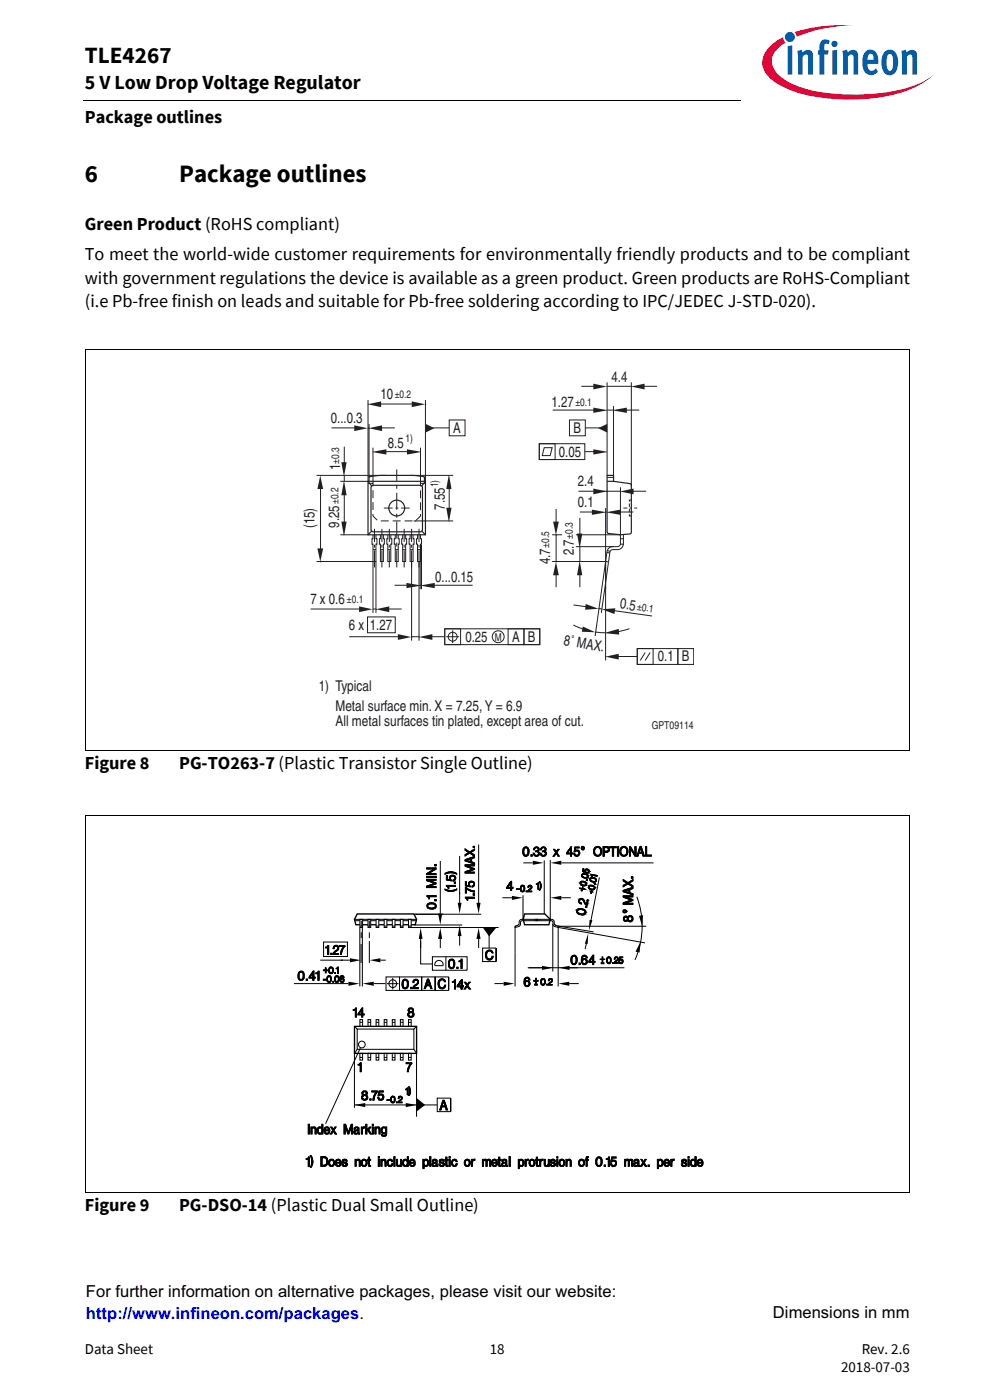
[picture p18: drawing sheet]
<svg xmlns="http://www.w3.org/2000/svg" width="210mm" height="297mm" viewBox="0 0 210 297" stroke-linecap="round" stroke-linejoin="round" font-family="sans-serif">
<defs><g id="words">
<g font-size="5.3">
<text x="18" y="38.5">6</text>
<text x="38" y="38.5">Package outlines</text>
</g>
<text font-size="4.9" x="18" y="13.4">TLE4267</text>
<text font-size="4.2" x="18" y="19">5 V Low Drop Voltage Regulator</text>
<g font-size="3.9">
<text x="18" y="26.2">Package outlines</text>
<text x="18" y="48.9">Green Product (RoHS compliant)</text>
<text x="18" y="55.2">To meet the world-wide customer requirements for environmentally friendly products and to be compliant</text>
<text x="18" y="60.2">with government regulations the device is available as a green product. Green products are RoHS-Compliant</text>
<text x="18" y="65.1">(i.e Pb-free finish on leads and suitable for Pb-free soldering according to IPC/JEDEC J-STD-020).</text>
<text x="18" y="163.2">Figure 8</text>
<text x="38" y="163.2">PG-TO263-7 (Plastic Transistor Single Outline)</text>
<text x="18" y="256.9">Figure 9</text>
<text x="38" y="256.9">PG-DSO-14 (Plastic Dual Small Outline)</text>
</g>
<g font-size="3.5">
<text x="18.2" y="275.2">For further information on alternative packages, please visit our website:</text>
<text x="164" y="279.6">Dimensions in mm</text>
</g>
<text font-size="3.5" fill="#00f" x="18.2" y="279.7">http://www.infineon.com/packages.</text>
<g font-size="3.2">
<text x="18" y="287.3">Data Sheet</text>
<text x="103.9" y="287.3">18</text>
<text x="182.8" y="287.3">Rev. 2.6</text>
<text x="178.4" y="291.2">2018-07-03</text>
</g>
<g font-size="3.1" fill="#231f20">
<text x="129.7" y="81.1">4.4</text>
<text x="70.2" y="89.7">0...0.3</text>
<text x="80.7" y="84.7">10</text>
<text x="117" y="86.4">1.27</text>
<text x="82.3" y="95">8.5</text>
<text x="96.1" y="91.8">A</text>
<text x="121.6" y="91.8">B</text>
<text x="72.2" y="99.6" transform="rotate(-90 72.2 99.6)">1</text>
<text x="118.5" y="96.9">0.05</text>
<text x="122.6" y="107.6">0.1</text>
<text x="122.6" y="103.2">2.4</text>
<text x="66.7" y="112" transform="rotate(-90 66.7 112)">(15)</text>
<text x="72" y="112" transform="rotate(-90 72 112)">9.25</text>
<text x="94.3" y="108.1" transform="rotate(-90 94.3 108.1)">7.55</text>
<text x="116.7" y="119.7" transform="rotate(-90 116.7 119.7)">4.7</text>
<text x="121.7" y="117.8" transform="rotate(-90 121.7 117.8)">2.7</text>
<text x="92.3" y="123.5">0...0.15</text>
<text x="65.8" y="128.1">7 x 0.6</text>
<text x="131.4" y="129.1" transform="rotate(8 131.4 129.1)">0.5</text>
<text x="74" y="133.6">6 x</text>
<text x="78.5" y="133.6">1.27</text>
<text x="98.7" y="136.1">0.25</text>
<text x="108.6" y="136.1">A</text>
<text x="112" y="136.1">B</text>
<text x="119.4" y="136.8" transform="rotate(10 119.4 136.8)">8˚ MAX.</text>
<text x="139.6" y="140.3">0.1</text>
<text x="144.6" y="140.3">B</text>
<text x="67.7" y="146.6">1) Typical</text>
<text x="71.2" y="150.8">Metal surface min. X = 7.25, Y = 6.9</text>
<text x="71.2" y="154.1">All metal surfaces tin plated, except area of cut.</text>
</g>
<g font-size="2.3" fill="#231f20">
<text x="83.7" y="84.5">±0.2</text>
<text x="122" y="86.2">±0.1</text>
<text x="86" y="93.8">1)</text>
<text x="72" y="98.3" transform="rotate(-90 72 98.3)">±0.3</text>
<text x="71.8" y="106.9" transform="rotate(-90 71.8 106.9)">±0.2</text>
<text x="93" y="103.4" transform="rotate(-90 93 103.4)">1)</text>
<text x="116.5" y="116.2" transform="rotate(-90 116.5 116.2)">±0.5</text>
<text x="121.5" y="114.3" transform="rotate(-90 121.5 114.3)">±0.3</text>
<text x="73.6" y="127.9">±0.1</text>
<text x="135.1" y="129.4" transform="rotate(8 135.1 129.4)">±0.1</text>
<text x="104.9" y="135.9">M</text>
<text x="138.2" y="154.7">GPT09114</text>
</g>
</g></defs>
<path d="M17.7 21.3l.1 .1z" fill="#000"/>
<path d="M17.8 21.4h140.5" fill="none" stroke="#000" stroke-width=".21"/>
<path d="M157.3 5.1h42.7v21.5h-42.7z" fill="#fff"/>
<path d="M168.6 6.8l.4 1 1.4-.5a31.9 31.9 0 0 1 10.7-1.9 32.2 32.2 0 0 0-12.5 1.4zM163.4 9.8a4.3 4.3 0 0 0 0 6.9 21.8 21.8 0 0 0 11.7 4.1 38.5 38.5 0 0 0 18.7-2.1 14.3 14.3 0 0 0 4.2-2.8 18.4 18.4 0 0 1-8.8 3.5 40.4 40.4 0 0 1-20.2-1.2l-1.6-.7a6.4 6.4 0 0 1-3.7-4.4 5.1 5.1 0 0 1 2.9-4.1l-.3-.3-.2-.8-1 .5z" fill-rule="evenodd" fill="#e30034"/>
<path d="M166.5 7.8a1.06 1.06 0 0 0 2.1 0 1.06 1.06 0 0 0-2.1 0zM167.1 9.8v6h.9v-6.2zM169.1 10.8l.2 1.3v3.7h.9v-3.8l.7-.4h.3l.2 .3v3.9h1v-3.9a1.21 1.21 0 0 0-.8-1.3 1.21 1.21 0 0 0-1.4 .5l-.1-.6zM174.3 8.6a2.41 2.41 0 0 0-.5 2.1h-.3v.9h.3v4.2h1v-4.2h.8l.2-.9h-1v-.9a.49 .49 0 0 1 .3-.6 .49 .49 0 0 1 .6 .2l.3-.7a1.45 1.45 0 0 0-1.7-.1zM176.5 10.7v5.1h1v-5.2zM176.3 9.3a.7 .7 0 0 0 1.4 0 .7 .7 0 0 0-1.4 0zM178.7 10.8l.1 5h1v-3.8a.64 .64 0 0 1 .5-.5 .64 .64 0 0 1 .7 .4v3.9h1v-3.9a1.22 1.22 0 0 0-.8-1.3 1.22 1.22 0 0 0-1.4 .5l-.2-.6zM183.7 10.8a3.9 3.9 0 0 0-.1 4.7 1.76 1.76 0 0 0 2.6-.3l-.4-.7a.99 .99 0 0 1-1.6 .1l-.2-1.1h2.3v-.2a2.3 2.3 0 0 0-1.5-2.8h-.5zM184.2 11.7a.65 .65 0 0 1 .9-.2 .65 .65 0 0 1 .2 .9v.3h-1.3zM187.7 10.9a3.9 3.9 0 0 0 .1 4.8 1.68 1.68 0 0 0 2.6-1.5 3.8 3.8 0 0 0-.7-3.3 1.59 1.59 0 0 0-2 0zM188.4 11.6l.2-.1a.86 .86 0 0 1 .8 1.2v.7a1.26 1.26 0 0 1-.6 1.7 2.12 2.12 0 0 1-.7-2.4l.1-.9zM191.2 10.8l.1 5h1v-3.8l.7-.4h.3l.2 .3v3.9h1v-4.2a1.08 1.08 0 0 0-.6-1 1.08 1.08 0 0 0-1.3 .2l-.4 .3v-.6z" fill-rule="evenodd" fill="#005da9"/>
<g fill="#fff">
<path d="M18.2 272.8h123.2v7.7h-123.2z"/>
<path d="M162.5 277.2h29.7v3.3h-29.7z"/>
</g>
<path d="M95.3 89.1h3.3v3.4h-3.3z" fill="none" stroke="#231f20" stroke-width=".21"/>
<path d="M90.3 89.9l1.8 .9-1.8 1z" fill="#231f20"/>
<g fill="none" stroke="#231f20" stroke-width=".21">
<path d="M78.1 84.9v17.2M78.3 89.9v11.4M90.2 84.9v17.2M91.4 90.8h3.9M82.3 116.6h.6M128.7 117.2l.6 .1M128.8 101.3h1.3M128.8 116.8l.6 .2M131.6 114.3h.6M131.6 115.4h.6M132.2 113.4v1.9a1.26 1.26 0 0 1-1.2 1.3h-1l-.5 .2-.4 2.4-.7-.1 .3-2.1a1.22 1.22 0 0 1 1.3-1h1a.63 .63 0 0 0 .6-.7v-1.9M94.3 133.4h3.4v3.4h-3.4z"/>
<path d="M94.3 133.4h20.2v3.4h-20.2zM94.6 135.1h2.8M96 133.7v2.7M107.8 133.4h3.3v3.4h-3.3zM111.1 133.4h3.4v3.4h-3.4zM135.2 137.6h3.3v3.4h-3.3zM135.2 137.6h8.6v3.4h-8.6z"/>
<circle cx="96" cy="135.1" r=".94"/>
<circle cx="105.7" cy="135.1" r="1.26"/>
</g>
<g fill="none" stroke="#231f20" stroke-width=".25">
<path d="M78.1 102.1l.7 1M78.1 102.1h12.1v11.3h-12.1zM78.3 102.1v-.9l2.5-.3h6.7l1.5 .1 1 .2v.9M78.8 103.2l.4-.2h10.2l.2 .5-.1 9.1-.4 .2h-10.2l-.2-.5zM78.8 112.7l-.7 .7M89.5 112.7l.7 .7M90.2 102.1l-.7 1M128.8 100.9h1.3v1.2l3.5 .5 .3 .2v10.1l-.1 .3a10.6 10.6 0 0 1-4.9-.1l-.1-.3zM128.8 102.1h1.3"/>
<circle cx="84.1" cy="107.8" r="1.68"/>
</g>
<path d="M82.6 120.4v-8.2" fill="none" stroke="#231f20" stroke-width=".21" stroke-dasharray="3.6 .6 .6 .6" stroke-linecap="butt"/>
<path d="M133.9 106.1h-.4v3.4h.4" fill="none" stroke="#231f20" stroke-width=".21" stroke-dasharray=".7 .4" stroke-linecap="butt"/>
<path d="M81.4 107.8h5.5" fill="none" stroke="#231f20" stroke-width=".21" stroke-dasharray="1.9 .6 .6 .6" stroke-linecap="butt"/>
<path d="M132.2 107.8h3" fill="none" stroke="#231f20" stroke-width=".21" stroke-dasharray=".8 .5 .5 .5" stroke-linecap="butt"/>
<path d="M78.2 90.8l2.8-.6v1.3z" fill="#231f20"/>
<path d="M80.6 85.7h7.1" fill="none" stroke="#231f20" stroke-width=".21"/>
<g fill="#231f20">
<path d="M78 85.8l2.8-.6v1.2z"/>
<path d="M87.3 85.2l2.9 .6-2.9 .6z"/>
</g>
<path d="M79.1 95v7.5M89.2 95v7.5" fill="none" stroke="#231f20" stroke-width=".21"/>
<path d="M86.3 95.3l2.9 .6-2.9 .5z" fill="#231f20"/>
<path d="M80.8 95.8h6.9" fill="none" stroke="#231f20" stroke-width=".21"/>
<path d="M79.1 95.8l2.9-.5v1.1z" fill="#231f20"/>
<path d="M87.1 100.9h9M87.7 110.5h8.4M95.3 103.4v4.6" fill="none" stroke="#231f20" stroke-width=".21"/>
<g fill="#231f20">
<path d="M95.2 100.9l.6 2.8h-1.1z"/>
<path d="M94.7 107.7h1.1l-.5 2.9z"/>
</g>
<path d="M67.1 100.9h14.7M67.1 119.1h12.2M72.2 113.4h6.1M72.2 102.1h5.9M73 104.6v6.3" fill="none" stroke="#231f20" stroke-width=".21"/>
<g fill="#231f20">
<path d="M73 102.1l-.1 .1z"/>
<path d="M72.9 102.2l.6 2.9h-1.1z"/>
<path d="M72.4 110.7h1.1l-.5 2.8z"/>
</g>
<path d="M73 94.8v4.2" fill="none" stroke="#231f20" stroke-width=".21"/>
<path d="M72.4 98.1h1.1l-.5 2.8z" fill="#231f20"/>
<path d="M73 100.9v1.2" fill="none" stroke="#231f20" stroke-width=".21"/>
<path d="M67.9 100.9l.6 2.8h-1.2z" fill="#231f20"/>
<path d="M68 103.4v13.2" fill="none" stroke="#231f20" stroke-width=".21"/>
<path d="M67.3 116.3h1.2l-.6 2.9z" fill="#231f20"/>
<path d="M89.1 119.1v5.9M92.1 124.2h8.2" fill="none" stroke="#231f20" stroke-width=".21"/>
<g fill="#231f20">
<path d="M88.9 124.2l.5 .1z"/>
<path d="M89.4 124.2l2.8-.5v1.1z"/>
</g>
<path d="M83.7 124.2h2.9" fill="none" stroke="#231f20" stroke-width=".21"/>
<g fill="#231f20">
<path d="M86.2 123.7l2.9 .6-2.9 .5z"/>
<path d="M79.7 129.2l2.9-.6v1.3z"/>
</g>
<path d="M65.9 129.2h10.7" fill="none" stroke="#231f20" stroke-width=".21"/>
<path d="M76.2 128.6l2.8 .6-2.8 .7z" fill="#231f20"/>
<path d="M74.1 135.1h10.7" fill="none" stroke="#231f20" stroke-width=".21"/>
<path d="M84.4 134.5l2.8 .6-2.8 .7z" fill="#231f20"/>
<path d="M91.4 135.1h2.9" fill="none" stroke="#231f20" stroke-width=".21"/>
<path d="M88.9 135.1l2.8-.6v1.3z" fill="#231f20"/>
<path d="M117.2 87h9.9M128.8 81.1v19.8M130.1 86.2v14.7" fill="none" stroke="#231f20" stroke-width=".21"/>
<path d="M125.8 86.5l2.9 .6-2.9 .5z" fill="#231f20"/>
<path d="M132.6 87h3" fill="none" stroke="#231f20" stroke-width=".21"/>
<path d="M130.1 87l2.9-.5v1.1z" fill="#231f20"/>
<path d="M128.8 87h1.3M133.9 81.1v22.1M136.4 82h3" fill="none" stroke="#231f20" stroke-width=".21"/>
<path d="M133.9 82l2.8-.6v1.2z" fill="#231f20"/>
<path d="M123.3 82h2.9" fill="none" stroke="#231f20" stroke-width=".21"/>
<path d="M125.8 81.4l2.9 .6-2.9 .6z" fill="#231f20"/>
<path d="M120.8 89.1h3.3v3.4h-3.3zM124.1 90.8h3.6M128.8 82h5.1" fill="none" stroke="#231f20" stroke-width=".21"/>
<path d="M126.9 90.8l1.9-.9v1.9z" fill="#231f20"/>
<path d="M117.1 119.1h11.3M122.2 116h7.9" fill="none" stroke="#231f20" stroke-width=".21"/>
<path d="M122.4 113.2h1.1l-.5 2.8z" fill="#231f20"/>
<path d="M118 108v2.9" fill="none" stroke="#231f20" stroke-width=".21"/>
<path d="M117.3 110.7h1.2l-.6 2.8z" fill="#231f20"/>
<path d="M118 121.6v3" fill="none" stroke="#231f20" stroke-width=".21"/>
<path d="M117.9 119.2l.6 2.8h-1.2z" fill="#231f20"/>
<path d="M118 113.4v5.7M123 116v3.1M128.4 107.8v32.3M129.1 119.3l-1.6 10.7M127 129.1l.7 .1" fill="none" stroke="#231f20" stroke-width=".21"/>
<path d="M127.7 129.2l2.8-.2-.2 1.3z" fill="#231f20"/>
<path d="M121.6 128.3l3 .4" fill="none" stroke="#231f20" stroke-width=".21"/>
<path d="M124.2 128.1l2.8 1-2.9 .3z" fill="#231f20"/>
<path d="M123 109.9v3.5M128.4 119.1l-2.2 15.8" fill="none" stroke="#231f20" stroke-width=".21"/>
<g fill="#231f20">
<path d="M122.9 119.2l.6 2.8h-1.1z"/>
<path d="M128.4 134.2l2.8-.8 .1 1.2z"/>
<path d="M123.6 132.9l2.7 1.2-2.9-.1z"/>
</g>
<path d="M114.4 94.1h9.6v3.4h-9.6zM114.4 94.1h3.3v3.4h-3.3zM115.4 95h1.7l-.4 1.7h-1.7zM117.1 113.4h2.1M122.2 113.4h9.4M121.6 132.6l2.6 1M123 121.6v3M126.3 134.1l2.1 .1M133.5 133.4l-2.9 .7" fill="none" stroke="#231f20" stroke-width=".21"/>
<path d="M125.5 108.1l2.9 .6-2.9 .5z" fill="#231f20"/>
<path d="M123 108.6h2.9M128.4 108.6h.4M82.3 129.2h2.9M130.2 129.5l8.1 1.2" fill="none" stroke="#231f20" stroke-width=".21"/>
<path d="M128.4 139.3l2.8-.6v1.2z" fill="#231f20"/>
<path d="M131.6 103.4v10M131 139.3h4.2" fill="none" stroke="#231f20" stroke-width=".21"/>
<path d="M125.8 103.6l2.9 .7-2.9 .6z" fill="#231f20"/>
<path d="M122.7 104.2h8.9" fill="none" stroke="#231f20" stroke-width=".21"/>
<path d="M131.5 104.3l2.9-.7v1.3z" fill="#231f20"/>
<g fill="none" stroke="#231f20" stroke-width=".21">
<path d="M70.3 90.8h5.2M79.1 113.4v.9h-.2v1.1h.2v3.7h.6v-3.7h.3v-1.1h-.3v-.9M79.1 116.6h.6M79.1 119.1v10.9M79.7 119.1v10.9M80.7 113.4v.9h-.2v1.1h.2v3.7h.6v-3.7h.2v-1.1h-.2v-.9M80.7 116.6h.6M82.3 113.4v.9h-.2v1.1h.2v3.7h.6v-3.7h.2v-1.1h-.2v-.9M83.8 113.4v.9h-.2v1.1h.2v3.7h.7v-3.7h.2v-1.1h-.2v-.9M85.4 113.4v.9h-.2v1.1h.2v3.7h.6v-3.7h.2v-1.1h-.2v-.9M85.4 116.6h.6M87 113.4v.9h-.2v1.1h.2v3.7h.6v-3.7h.2v-1.1h-.2v-.9"/>
<path d="M87 116.6h.6M87.3 119.1v16.8M88.6 113.4v.9h-.3v1.1h.3v3.7h.6v-3.7h.2v-1.1h-.2v-.9M88.6 116.6h.6M88.9 119.1v16.8M89.4 115.5v9.5M134.1 104.2h3M78 130.9h5.8v3.3h-5.8zM87.3 135.1h1.6M89.1 124.2h.3"/>
</g>
<path d="M79.4 120.4v-8.2M81 120.4v-8.2M85.7 120.4v-8.2M87.3 120.4v-8.2M88.9 120.4v-8.2" fill="none" stroke="#231f20" stroke-width=".21" stroke-dasharray="3.6 .6 .6 .6" stroke-linecap="butt"/>
<path d="M84.1 120.4v-20.8" fill="none" stroke="#231f20" stroke-width=".21" stroke-dasharray="3.6 .8 .8 .8" stroke-linecap="butt"/>
<path d="M75.1 90.2l2.9 .6-2.9 .7z" fill="#231f20"/>
<path d="M78.1 90.8h.2M80.8 90.8h2.9" fill="none" stroke="#231f20" stroke-width=".21"/>
<path d="M83.8 116.6h.7M131.4 108.6h2.9M136.8 138.4l-1 1.7M137.9 138.4l-1.1 1.7M143.8 137.6h3.3v3.4h-3.3z" fill="none" stroke="#231f20" stroke-width=".21"/>
<g fill="#231f20">
<path d="M128.8 108.6l2.8-.5v1.1z"/>
<path d="M125.8 95.3l2.9 .6-2.9 .5z"/>
</g>
<path d="M124 95.8h2.2M79.1 129.2h.6" fill="none" stroke="#231f20" stroke-width=".21"/>
<path d="M78.1 102.5h1v7l1.1 1h7.9l1.1-1v-7h1" fill="none" stroke="#231f20" stroke-width=".21" stroke-dasharray="1.7 .8" stroke-linecap="butt"/>
<g fill="none" stroke="#000" stroke-width=".21">
<path d="M18 74.2h175M18 74.2v84.9M192.9 74.2v85M18 159.1h174.9M18 173h175M18 173v79.9M100.4 179.7h.2M100.4 179.6h.2v.2h-.2zM100.4 179.6h.2M100.4 179.8h.2M100.4 179.6h.2v.2h-.2v-.2h.2zM101.5 179.2v13.1"/>
<path d="M111.1 180v1.4M111.1 179.8a.62 .62 0 0 1 .7-.1 .62 .62 0 0 1 .4 .6l-.1 .9a.63 .63 0 0 1-1 .2l-.2-.8v-.5zM111.1 179.8v.4M111.2 179.8v.2M111.3 179.8l-.4 .4v.9a.57 .57 0 0 0 .6 .5v-.1M111.3 180v-.3h.4l.4 .4a1.24 1.24 0 0 1-.3 1.5h-.3M111.3 179.9h.4a1.12 1.12 0 0 1 0 1.5 .64 .64 0 0 1-.6-1zM111.3 179.9h.5l.2 .3v.8l-.3 .4h-.4l-.2-.2v-.8zM111.3 179.8v.1M111.4 179.7v.2M111.5 179.7v.1M111.6 179.7v.1"/>
<path d="M111.7 179.7v.1zM111.7 179.7v.2M111.8 179.8v.1M111.9 179.8v.2M112 179.9v1.5M113.3 179.9v.3M113.4 179.8v.3M113.4 179.8v.2M113.4 179.8a.55 .55 0 0 1 .8 0 .55 .55 0 0 1 0 .7l-.2 .1a.59 .59 0 0 1 .2 .9 .59 .59 0 0 1-.9-.1l-.2-.4h.2a.44 .44 0 0 0 .6 .4 .44 .44 0 0 0 .1-.7h-.4v-.2h.4l.2-.3a.39 .39 0 0 0-.3-.4 .39 .39 0 0 0-.5 .2l-.1 .3h-.1zM113.5 179.8v.1M113.6 179.7v.2M113.6 179.7v.1"/>
<path d="M113.7 179.7v.1M113.8 179.7v.1M113.9 179.7v.1zM114 179.7v.1M114.1 179.8v.1M114.2 179.8v.3M114.2 179.9v.5M114.3 180v.3M114.8 179.9v.3M114.8 179.8v.3M114.9 179.8v.2M114.9 179.8a.55 .55 0 0 1 .7 0 .55 .55 0 0 1 .1 .7l-.2 .1a.59 .59 0 0 1 .3 .8 .59 .59 0 0 1-.9 .2l-.3-.6h.2l.2 .4h.5a.39 .39 0 0 0 .1-.5 .39 .39 0 0 0-.5-.2v-.2h.3l.2-.3-.2-.4a.43 .43 0 0 0-.4 .1 .43 .43 0 0 0-.2 .4h-.2z"/>
<path d="M115 179.8v.1M115 179.7v.2M115.1 179.7v.1M115.2 179.7v.1M115.3 179.8h.1M115.4 179.7v.1M115.5 179.7v.1M115.6 179.8v.2M115.6 179.8v.3M115.7 179.9v.5M115.8 180v.3M120.9 180v.2"/>
<path d="M120.9 179.9v.2M121 179.8v.2M121.1 179.6h.1v1.4h.3v.2h-.3v.4h-.2v-.4h-.8v-.3zM121.1 179.8l-.1 1.8h.2v-.5h.3v-.1h-.3v-1.3l-1 1.3v.1h.8v.5M121.1 179.7v1.9M122 179.7h.8v.2h-.7l-.1 .6a.64 .64 0 0 1 1 .3v.4l-.4 .4h-.6l-.3-.5 .2-.1a.46 .46 0 0 0 .3 .4 .46 .46 0 0 0 .5-.2l.1-.4a.47 .47 0 0 0-.8-.1h-.2zM122 179.8v.5M122 179.7v.4M122.1 179.7v.1M122.2 179.7v.1zM122.2 179.7v.1M122.3 179.7v.1"/>
<path d="M122.4 179.7v.1M122.4 179.7v.1zM122.5 179.7v.1M122.6 179.7v.1M122.7 179.7v.1zM122.8 179.7v.1M123.3 179.8v.2M123.4 179.8v.3zM123.4 179.8v.1M123.4 180v.2M123.4 179.6v.2M123.4 179.6l.4 .1 .1 .3-.1 .2h-.4l-.1-.4z"/>
<path d="M123.5 179.6h.1M123.6 179.6h.1M123.7 179.6h.1M123.7 179.6v.1M123.8 179.6h.1M123.8 179.6v.2M123.8 179.7v.5M126.1 179.9v.5M126.2 179.8v.3M126.2 179.8a.83 .83 0 0 1 .9-.2 .83 .83 0 0 1 .5 .8v.4a.88 .88 0 0 1-1.2 .7 .88 .88 0 0 1-.4-1.2zM126.3 179.8v.2M126.3 179.7a.82 .82 0 0 1 1.3 .6 1.13 1.13 0 0 1-.5 1.3 .87 .87 0 0 1-1.2-.6v-.8z"/>
<path d="M126.3 179.8v.1M126.4 179.8h.1M126.5 179.6v.2h.5l.3 .3v1a.62 .62 0 0 1-.8 .3l-.4-.4v-.4l.3-.9v.2M126.5 179.6v.2M126.6 179.6v.2M126.7 179.6v.2zM126.7 179.6v.2M126.8 179.6v.2M126.9 179.6v.2M126.9 179.6v.2zM127 179.6v.2M127.1 179.6v.2"/>
<path d="M127.1 179.7v.1M127.2 179.7v.3M127.3 179.8v.2M127.3 179.8v.3M127.4 179.9v.4M127.5 180v1.2M128 179.6v2M128.1 179.6v2zM128.1 179.6v.2M128.1 179.8h.7l.2 .2v.4l-.3 .2h-.6zM128.1 179.8h.6a.46 .46 0 0 1 .3 .3 .46 .46 0 0 1-.1 .5h-.8zM128.2 179.6v.2"/>
<path d="M128.3 179.6v.2M128.3 179.6v.2zM128.4 179.6v.2M128.5 179.6v.2M128.6 179.6v.2zM128.7 179.6v.2M128.8 179.6v.2M128.9 179.6v.2v-.1M128.9 179.7v.2M129 179.7v.3M129.1 179.8v.8M129.3 179.6v.2"/>
<path d="M129.3 179.6h1.4v.2h-.6v1.8h-.1v-1.8h-.7zM129.3 179.6h1.4v.2h-.5v1.8h-.3v-1.8h-.6zM129.4 179.6v.2M129.5 179.6v.2M129.5 179.6v.2zM129.6 179.6v.2M129.7 179.6v.2M129.8 179.6v.2zM129.9 179.6v.2M129.9 179.6v2M130 179.6v2M130.1 179.6v2"/>
<path d="M130.2 179.6v.2zM130.2 179.6v.2M130.3 179.6v.2M130.4 179.6v.2M130.4 179.6v.2zM130.5 179.6v.2M130.6 179.6v.2M130.7 179.6v.2M131 179.6h.2v2h-.2zM131 179.6v2M131.1 179.6v2M131.2 179.6v2"/>
<path d="M131.6 179.9l.2-.2a.89 .89 0 0 1 1.4 .6v.6a.89 .89 0 0 1-1.2 .7 .89 .89 0 0 1-.5-1.2zM131.6 180v1.2M131.7 179.9v.3M131.8 179.8v.3M131.8 179.8v.2M131.9 179.7v.2M131.9 179.7a.97 .97 0 0 1 1.3 1 .97 .97 0 0 1-1.4 .8l-.3-.5v-.8zM132 179.8h.1M132 179.6v.2h.6a1.04 1.04 0 0 1 .3 1.3 .71 .71 0 0 1-1 .3 .71 .71 0 0 1-.2-1l.3-.7M132.1 179.6v.2M132.2 179.6v.2zM132.2 179.6v.2"/>
<path d="M132.3 179.6v.2M132.4 179.6v.2M132.4 179.6v.2zM132.5 179.6v.2M132.6 179.6v.2M132.7 179.8v-.1v.2M132.8 179.8v.2M132.9 179.8v.3M133 179.9v1.4M133.5 179.6h.2l1 1.6v-1.6h.2v2h-.2l-1-1.6v1.6h-.2zM133.6 179.6v2zM133.6 179.6v2h-.1v-2h.2"/>
<path d="M133.7 179.6v.4M133.7 179.6l1 1.6M133.8 179.8v.2M133.8 179.8v.4M134.7 179.6v2M134.8 179.6v2M134.9 179.6v2M135.7 179.9v.5M135.7 179.8v.4M135.7 179.6h.3l.1 .3 .6 1.7h-.3l-.2-.6h-.7l-.2 .6h-.2zM135.7 179.6h.3l.7 2h-.3l-.1-.6h-.8l-.2 .6h-.2zM135.8 179.6v.5"/>
<path d="M135.9 179.8v-.2v.3M135.9 179.9l.2 .9h-.5zM135.9 179.6v.4M136 179.6v.6M136.1 179.8v.6M136.1 180v.7M136.9 179.6h.2v1.8h1v.2h-1.2zM137 179.6v2M137.1 179.6v2M137.1 179.6v2v-.2M192.9 173v79.9M68.6 199.8h5.1v3.1h-5.1z"/>
<path d="M75.2 195h13.2M75.2 195.3h1.1M76.3 196.8v12.5M76.3 195h.6v1.8h-.6zM76.3 196.5h.6M76.9 196.6v12.7M76.9 195.3h1.2M78.1 195h.5v1.8h-.5zM78.1 196.5h.5M78.3 199.7v4.6M78.6 195.3h1.2M79.8 195h.5v1.8h-.5z"/>
<path d="M79.8 196.5h.5M80.3 195.3h1.2M81.5 195h.6v1.8h-.6zM81.5 196.5h.6M82.1 195.3h1.1M83.2 196.5h.6M83.2 195h.6v1.8h-.6zM83.8 195.3h1.1M84.9 196.5h.6M84.9 195h.6v1.8h-.6zM85.5 195.3h1.1M86.6 196.5h.6"/>
<path d="M86.6 195h.6v1.8h-.6zM86.9 196.8h18.9M87.2 195.3h1.2M87.7 193.9h14.4M87.8 196.2h10.2M89.2 199.5v5h2.5M89.2 199.2v1.9M90.5 186h1.9zM90.5 184.3h1.9zM90.5 185.4h1.9zM90.5 185.5h1.9M90.5 186.1h1.9"/>
<path d="M90.5 184.2h1.9M90.5 184.1h2v.3l-1.6 .9h1.6v.2h-2v-.2l1.6-1h-1.6zM90.5 185.9h1.9v.2h-1.9zM90.5 185.9h2v.2h-2zM90.5 186.6h1.9v.1h-1.6l1.6 .7a2.43 2.43 0 0 1-1.6 .6l1.6 .1v.1h-1.9v-.2l1.7-.6-1.7-.6zM90.5 188.1h1.9M90.5 188.2h1.9M90.5 186.6h2v.2h-1.6l1.6 .5v.2l-1.6 .6h1.6v.2h-2v-.3l1.7-.6-1.7-.6zM90.5 186.7h1.9zM90.5 186.8h.3M90.5 188h.5M90.5 186.6h1.9"/>
<path d="M90.5 185.3h.3M90.6 192.3h.1M90.6 192.3h.2M90.6 192.1h.1M90.6 192.1h.1zM90.6 192.2h.1M90.6 192h.2M90.6 186.8h.4M90.6 190.1h1.8M90.6 190h1.8v.2h-1.4v.5l-.1-.3M90.6 190.2h1.8M90.6 190h1.9v.2h-1.4v.5h-.2v-.3l-.3-.2z"/>
<path d="M90.6 192.4h.2M90.6 191.9h.2M90.6 185.3h.3M90.7 191.8l.5-.3 .8 .1a.63 .63 0 0 1 .2 1.1l-.2 .1a1.02 1.02 0 0 1-1.4-.5zM90.7 192.5h.2M90.7 192.6h.4M90.7 191.8h.4M90.7 188h.5M90.7 186.9h.5M90.7 185.2h.3M90.8 185.1h.4M90.8 192.7h1.4"/>
<path d="M90.8 191.7h1.4M90.8 190.3l.2 .1M90.8 190.2l.2 .1M90.8 187.9h.5M90.9 191.7h1.2M90.9 191.9a1.34 1.34 0 0 1 1.4 .1l-.1 .5a1.3 1.3 0 0 1-1.4-.2zM90.9 191.8l1.1-.1 .2 .2a.53 .53 0 0 1 .1 .5 .53 .53 0 0 1-.6 .3 .69 .69 0 0 1-1-.6zM90.9 190.5h.1M91 190.7h.1M91 190.5h.1M91 190.6h.1M91 192.7h1.1"/>
<path d="M91 185.1h.3M91 187.8h.4M91.1 191.6h.9M91.1 185h.3M91.2 192.8h.8M91.2 187.8h.6M91.2 187h.4M91.2 184.9h.3M91.2 184.9h.4M91.3 187.1h.5M91.4 184.8h.4M91.4 187h-.5"/>
<path d="M91.5 187.7h.4M91.5 184.7h.3M91.5 187.2h.4M91.6 187.6h.4M91.6 184.7h.3M91.6 187.2h.6M91.7 184.6h.3M91.8 184.5h.4M91.8 187.6h.4M92 192.6h.4M92 184.5h.3M92 187.3h.4"/>
<path d="M92.1 184.4h.3M92.1 187.4h.3M92.2 191.9h.2M92.2 192.5h.2M92.2 184.3l-1.7 1M92.2 187.4h.2M92.2 190.9h.3v.2h-.3zM92.2 190.9h.2zM92.2 191h.2M92.2 191.1h.2M92.2 190.9h.2v.2h-.2zM92.2 183.5h.2h-.2h.2v.2h-.2z"/>
<path d="M92.2 183.4h.3v.3h-.3zM92.2 183.6h.2M92.2 183.5h.2M92.2 183.7h.2M92.3 192.3h.2zM92.3 192.1h.2h-.1M92.3 192h.1M92.3 192.4h.1M92.4 192.1h.1M92.4 192.2h.1l-.1 .4-.4 .2h-.9l-.5-.3M92.4 192.3h.1M92.4 191.8h-.4"/>
<path d="M92.4 184.3h-1.9v-.2h1.9v.2l-1.6 1h1.6v.2h-1.9v-.2M92.4 190h-1.8v.2h.4M92.4 187.5h-.4M92.5 192.2a1.05 1.05 0 0 0-1.5-.6 .6 .6 0 0 0-.4 .9h.2M93.4 182.7v11.1M93.4 199.2v1.9M94.4 185.3a1.89 1.89 0 0 1 2.4 .1l-.9-.3zM94.4 185.3l.1-.1a2.42 2.42 0 0 1 2.4 .1v.2l-.4-.2a2.19 2.19 0 0 0-2.1 .2zM94.4 188.6a2.68 2.68 0 0 0 2.5 0l-.2 .2a2.03 2.03 0 0 1-2.3-.2zM94.4 188.6l1 .3 1.4-.3a1.82 1.82 0 0 1-2.4 0zM94.4 188.7h.2M94.4 185.3h.2"/>
<path d="M94.4 185.4h.1M94.5 188.8h.2M94.5 185.3h.2M94.5 185.2h.6M94.6 188.8h.3M94.7 188.9h.4M94.7 187.8h1.9v.2h-1.4v.5h-.1l-.1-.3-.3-.2zM94.7 185.7h.2v.9l.6 .1-.2-.3 .2-.6 .8-.1a.62 .62 0 0 1 .4 .7 .62 .62 0 0 1-.6 .5v-.2l.2-.1 .2-.2-.3-.5h-.4l-.3 .3 .2 .7-1-.2zM94.7 186.7h.6M94.7 186.4h.2zM94.7 186h.2M94.7 186.6h.2"/>
<path d="M94.7 186.4h.2M94.7 186.2h.2M94.7 185.9h.2M94.7 186.6h.4M94.7 186.2h.2zM94.7 185.8h.2M94.7 186.1h.2M94.7 186.3h.2M94.7 186.5h.2M94.7 188h1.9M94.8 185.1h.7M94.8 189h1.6"/>
<path d="M94.9 188h.3M94.9 188.1l.3 .1h-.2l.1 .2h.1v-.4h1.4v-.1h-1.9h1.9h-1.9l.5 .2M94.9 185.1h1.4M95.1 186.7h.6h-.2M95.1 188.4h.1M95.1 188.2h.1M95.1 188.4h.1zM95.1 188.3h.1M95.1 189h1M95.1 185h1M95.3 186.8h.4M95.4 186h.2"/>
<path d="M95.4 186.2h.1zM95.4 186.1h.1M95.4 186.2h.1M95.4 186.3h.1M95.4 186.4l.3 .4-1-.2v-.8h.2v.8l.6 .1-.1-.2v-.6h.1a.6 .6 0 0 1 1 0l.1 .6-.2 .3M95.4 186.4h.1zM95.4 186.5h.1M95.5 185.9h.2M95.5 189.1h.2M95.5 186.2v.2M95.5 186.6h.1M95.5 184.9h.4"/>
<path d="M95.5 185.8h.4l-.4 .4M95.6 186.8h.1M95.6 185.8h.9M95.7 185.7h.6M95.7 185.1h.8M95.9 185.8l.6 .3v.4l-.4 .4 .3-.1h-.3M95.9 185.7h.2M96.1 186.8h.2M96.1 186.9h.1M96.1 188.9h.4M96.2 186.7h.3M96.2 185.2h.5"/>
<path d="M96.3 185.9h.2M96.3 186.6h.2M96.3 188.8h.4M96.3 187.2h.3v.2h-.3zM96.4 186.1h.2M96.4 186h.1M96.4 186.6h.1M96.4 187.3h.2M96.4 187.2h.2M96.4 187.4h.2M96.4 187.2h.2v.2h-.2v-.2h.2zM96.5 186.2h.1z"/>
<path d="M96.5 186.3h.1M96.5 186.5h.1M96.5 186.4h.1zM96.5 186.4h.1M96.5 186.2h.1M96.5 188.8h.2M96.6 185.3h.2M96.7 188.7h.1M96.7 185.3h.1M97.5 181.6v10.7M97.5 198.6v2M98.6 182.4l2-.7v.3l-.6 .1v.8l.6 .2v.2l-2-.6z"/>
<path d="M98.6 180.1l1 .6 1-.6v.3l-.8 .4 .8 .6v.2l-1-.6-1 .6v-.3l.8-.5-.8-.4zM98.6 183.5h2v.2h-1.6l1.6 .6v.2l-1.6 .5h1.6v.2h-2v-.3l1.7-.6-1.7-.6zM98.7 182.4l1.9-.7v.2l-.6 .2v.8l.6 .2v.2l-1.9-.7zM98.7 182.6h.4M98.7 182.5h.2M98.7 182.5h.3M98.7 182.4h.5M98.7 184.9h.5M98.7 180.2l.9 .6 1-.6v.2l-.8 .4 .8 .6v.2l-1-.6-.9 .5v-.2l.8-.5-.8-.4zM98.7 180.4h.3M98.7 180.2h.1M98.7 180.3h.1"/>
<path d="M98.7 183.5h1.9M98.7 183.7h1.9M98.7 183.6h1.9M98.7 181.4h.3M98.7 181.5h.1M98.7 181.3h.3M98.7 181.4h.1M98.7 188.3l.3 .1a2.26 2.26 0 0 0 1.6 .6v.2l-.8-.1-.9-.6v.9h-.2zM98.7 190.3h1.9v.3h-1.4v.4h-.1zM98.7 187h.2v.8l.6 .2-.1-.7 .4-.3 .7 .1 .1 .7-.3 .4h-.2v-.2l.3-.2v-.4l-.2-.2h-.4l-.2 .2 .1 .8-1-.2zM98.7 185h.3M98.7 183.5h1.9v.2h-1.6l1.6 .6v.1l-1.6 .7h1.6v.1h-1.9v-.3l1.7-.6-1.7-.6z"/>
<path d="M98.7 185.1h1.9zM98.7 185.1h1.9M98.8 182.7h.5M98.8 181.2h.3M98.8 190.4h1.8v.1h-1.4v.5l-.2-.3h.2h-.2M98.8 190.5h1.8zM98.8 189h.1zM98.8 188.6h.1M98.8 188.5h.1M98.8 188.8h.1M98.8 189.2h.1M98.8 189h.1"/>
<path d="M98.8 189.4h.1M98.8 188.3l.6 .4 1.2 .3v.2l-.9-.2-.8-.6v1h-.1zM98.8 188.7h.1zM98.8 189.2h.1zM98.8 188.4h.1M98.8 188.9h.1M98.8 189.1h.1M98.8 189.3h.1M98.8 187.4h.1zM98.8 187.5h.1M98.8 187.3h.1M98.8 187.2h.1"/>
<path d="M98.8 187.7h.1M98.8 187.8h.1M98.8 187.9h.3M98.8 187.6h.1zM98.8 187.1h.1M98.8 187.6h.1M98.8 187.4h.1M98.8 188h.9M98.8 182.3h.6M98.8 184.9h.5M98.8 183.8h.5M98.8 180.4h.3"/>
<path d="M98.8 190.5h.4M98.9 181.2h.4M98.9 180.5h.3M99 182.3h.6M99 182.5l.8-.3v.6zM99 180.6h.3M99 183.7h-.3h.5M99 190.6l.2 .1M99 188.5h.1M99 188.4h-.2h.2M99 184.8h.6M99 188.6h.2"/>
<path d="M99 183.9h.4M99.1 181.1h.3M99.1 180.6h.3M99.1 188.6h.2M99.1 191h.1M99.1 190.9h.1M99.1 190.8h.1M99.2 182.2h.5M99.2 181h.2M99.2 188.7h.3M99.2 183.9h.4M99.2 182.8h.6l-1-.3 1-.3v.6h.2"/>
<path d="M99.2 180.7h.4M99.3 184.7h.5M99.3 182.2h.7h-.2M99.3 181h.3M99.3 188.8h.3M99.3 188h.4M99.4 180.9h.4M99.4 180.8h.5M99.4 187.6h.1M99.4 188.8h.4M99.4 187.4h.2M99.4 187.4h.1"/>
<path d="M99.4 182.9h.6M99.4 180.8h.4M99.4 187.7h.1M99.4 187.8h.2M99.4 187.3h.2M99.4 187.2h.2M99.4 184.7h.5M99.5 182.1h.6M99.5 187.5l-.1 .1h.1l.2 .5-.9-.2v-.8h.1v.7l.7 .2a.59 .59 0 0 1 .2-1h.4a.68 .68 0 0 1 .3 1h-.1M99.5 188.9h.4M99.5 187.2h.2M99.5 187.1h.3l-.4 .4"/>
<path d="M99.5 187.9h.1M99.6 182.9h.6M99.6 187.1h.8M99.6 182.7h-.7M99.6 182h.6M99.6 184.6h.4M99.6 189h.8M99.6 184.1h.4M99.6 188.1h.1M99.7 181h.3M99.7 180.7h.3M99.7 187h.6"/>
<path d="M99.8 183h.7M99.8 180.6h.4M99.8 181h.2M99.8 184.1h.4M99.8 182.5h.2zM99.8 182.3h.2M99.8 182.5h.2M99.8 182.7h.2M99.8 182.7h.2zM99.8 182.4h.2M99.8 182.6h.2M99.8 182h.6"/>
<path d="M99.8 181.1h.3M99.8 187.1l.6 .2a.52 .52 0 0 1-.3 .7v.2l.3-.2h-.3M99.9 181.2h.4M99.9 184h-.6M99.9 184.2h.5M99.9 189h.7M99.9 187h.2M100 181.9h.6h-.5M100 180.6h.2M100 180.5h.4M100 189.1h.6M100.1 183.1h.5"/>
<path d="M100.1 181.2h.3M100.1 180.4h.3M100.1 184.5h.4M100.1 184.3h.5M100.1 188.1h.2M100.1 188.2h.1M100.2 181.3h.3M100.2 188h.3M100.2 183.1h.4M100.2 181.4h.4M100.2 180.4h.4h-.3M100.2 187.2h.3"/>
<path d="M100.2 184.4h.4M100.3 181.8h.3M100.3 189.2h.3M100.3 187.2h.3M100.4 180.3h.2M100.4 181.4h.2h-.2M100.4 189.7h.2M100.4 189.8h.2zM100.4 189.8h.2M100.4 189.6h.2v.2h-.2zM100.4 189.6h.2v.3h-.2zM100.4 187.3h.2"/>
<path d="M100.4 187.9h.2M100.4 184.5h-.6M100.4 184.3h.2M100.4 183.2h.2M100.4 181.8h.2M100.4 187.7h.2M100.4 187.8h.2M100.5 180.2h.1M100.5 181.5h.1M100.5 187.6h.1zM100.5 187.6h.1M100.5 187.4h.1"/>
<path d="M100.5 187.5h.1M100.6 183.3h.1M100.6 180.2h.1M100.6 190.4h-1.8v.1l.4 .1M100.6 187.4h-.2h.2M101.5 199.2v1.9M103.7 196.8v4.3M106.6 190.5h2M107.5 188.2v.2M107.6 188.2v.2M107.6 188.1v.3M107.7 188.3v.1"/>
<path d="M107.7 188v.2M107.8 188.3v.1zM107.8 187.8v.3M107.8 188.3v.1M107.8 187.8v.2M107.9 188.3v.1M107.9 187.7v.2M108 188.3v.1M108 187.6v.2M108 188.3v.1zM108 187.4v.3M108.1 188.3v.1"/>
<path d="M108.1 187.4v.2M108.2 188.3v.1M108.2 187.3v.2M108.2 187.2v.2M108.3 187.4v.8h-.6zM108.3 187v1.9h.2v-.5h.3v-.1h-.3v-1.3l-1 1.2v.2h.8v.5h.2v-.5h.3v-.2h-.3v-1.2l-.5 .4-.5 .8v.2h.8v.5M108.3 187.2v.1M108.3 188.3h-.7l.7-1.1v1.2M108.4 187v1.9M108.5 188.3v.1M108.6 188.3v.1zM108.6 188.3v.1"/>
<path d="M108.7 188.3v.1M108.8 188.3v.1M109.3 196.5v12.8M109.6 188.5h.5v.2h-.5zM109.7 188.6h.4v.1h-.4zM109.7 188.6v.1zM109.8 188.6v.1M109.9 188.6v.1zM110 188.6v.1zM110.1 188.6v.1M110.4 188.2v.6M110.5 188v1"/>
<path d="M110.5 187.9v.3M110.5 188.8v.3M110.6 187.9v.1M110.6 189v.1M110.6 187.8h.1a.65 .65 0 0 1 .6 .3 .65 .65 0 0 1 0 .7 .44 .44 0 0 1-.4 .4 .44 .44 0 0 1-.5-.3v-.8zM110.7 189v.2zM110.7 187.8h.3l.2 .2a.91 .91 0 0 1-.3 1.2h-.2a.86 .86 0 0 1 0-1.4zM110.7 187.8v.2zM110.7 188a.46 .46 0 0 1 .5 .2 .46 .46 0 0 1-.1 .5l-.2 .3a.42 .42 0 0 1-.4-.1 .42 .42 0 0 1 0-.5zM110.7 188l.2-.1 .2 .2v.7l-.2 .2h-.3l-.1-.2zM110.7 189v.2M110.7 187.8v.2"/>
<path d="M110.8 187.8v.1M110.8 189.1v.1M110.9 187.9h.1M110.9 189v.1M110.9 180.3v.7M110.9 189.9v5.2M111 189v.2zM111 183.1h2M111 187.8v.2zM111 180.1v1.1M111.1 189v.1M111.1 187.9v.1"/>
<path d="M111.1 187.9v.3M111.1 188.8v.3M111.1 181.1v.4M111.2 188v1M111.2 181.3v.2M111.3 188.2v.6M111.3 181.4v.2M111.4 181.6v-.2v.2M111.5 181.4v.2M111.6 189l.1 .2zM111.6 189h.2v.2h-.2zM111.6 181.4v.2"/>
<path d="M111.7 189v.2zM111.7 181.4v.2M111.8 181.4v.2M111.9 181.3v.2M111.9 181.2v.3M112 188.1v.1M112 189v.2M112.1 188v.2M112.1 188.8v.4M112.1 187.9l.2-.1 .4 .1a.81 .81 0 0 1-.5 1l-.1 .1h.7v.2h-.9l.2-.4 .5-.4a.34 .34 0 0 0 0-.3 .34 .34 0 0 0-.3-.2l-.2 .4h-.1zM112.1 180v1.2M112.1 187.9v.2"/>
<path d="M112.1 188.8v.2M112.1 189v.2M112.1 187.9l.5-.1 .2 .5-.7 .7h.6v.2h-.8l.2-.4a.57 .57 0 0 0 .5-.8l-.3-.1-.3 .3zM112.1 180.2v.8M112.2 189v.2zM112.2 187.8v.2M112.2 188.7v.2M112.3 189v.2zM112.3 187.8h.1M112.3 188.6v.2M112.3 188.7v.1M112.4 187.8v.1"/>
<path d="M112.4 188.6v.1M112.4 189v.2M112.5 189v.2zM112.5 187.9h.1M112.5 188.5v.2M112.5 188.5v.1M112.6 189v.2zM112.6 188.4v.2v-.2M112.6 188v-.2v.2M112.6 181.3h.3v.3h-.3zM112.7 187.9v.2M112.7 188.3v.2"/>
<path d="M112.7 189v.2M112.7 181.4v.2M112.7 181.4h.2v.2h-.2zM112.7 189v.2zM112.7 188v.4M112.8 188.1v.1M112.8 181.4v.2zM113.1 181v.1M113.2 181v.3M113.3 195v.3M113.3 181.2v.2M113.3 181.3v.2"/>
<path d="M113.4 181.4v.1M113.5 181.4v.2M113.6 195h3.4a1.2 1.2 0 0 1 .7 1.2l.7 .3v.3l-.7-.2a.87 .87 0 0 1-.5-1.1l-.3-.2h-3.3M113.6 181.4v.2M113.7 181.5v.1M113.7 180.5v.1M113.8 187.5l.4-.3v1.4h-.1v-1h-.3zM113.8 181.5v.1M113.8 180.5v.1M113.8 187.6h.1M113.9 187.5v.1M113.9 181.5v.1z"/>
<path d="M113.9 180.5v.1zM114 187.5v.1M114 181.4v.2M114 180.5v.1M114 187.4v.1M114 180.7l.2 .1a.46 .46 0 0 1-.1 .6 .46 .46 0 0 1-.5 0l-.1 .2-.2-.2v-.4M114 180.6h-.3v-.1l.4-.1v-.5a.43 .43 0 0 0-.5-.1 .43 .43 0 0 0-.3 .4h-.1v-.2l.3-.2h.7l.1 .5-.3 .3a.56 .56 0 0 1 .3 .7 .56 .56 0 0 1-.7 .3l-.3-.6h-.2l.2 .4M114.1 187.4l-.1 .2v-.1M114.1 187.4v.2l.1-.3v1.3v-1.3v1.3h-.1v-1h-.3l.2-.1M114.1 180.6v.1M114.1 181.4v.2M114.1 180.4v.2"/>
<path d="M114.1 195h-3.4a1.2 1.2 0 0 0-.7 1.2l-.7 .3v.3l.7-.2a.87 .87 0 0 0 .5-1.1l.2-.2h3.4M114.2 187.3v1.3M114.2 180.6v.2M114.2 181.3v.3M114.2 180.2v.3v-.1M114.2 180.7v.7M114.3 180.8v.6M114.4 180.8v.5M114.4 195v.3M114.4 187l.3 .3a1.23 1.23 0 0 1-.3 1.5l.2-.6zM114.4 187a1.37 1.37 0 0 1 0 1.8l.2-.9zM114.4 187v.1"/>
<path d="M114.5 187v.2M114.5 188.7v.1M114.6 188.5v.3M114.6 187.1v.3M114.6 181v.1M114.6 187.2v.6M114.6 188v.6M114.7 181v.3M114.7 187.4v1M114.8 181.2v.2M114.8 187.6v.7M114.8 181.3v.2"/>
<path d="M114.9 181.4v.1M115 181.4v.2M115.1 181.4v.2M115.2 181.5v.1M115.2 180.5v.1M115.3 181.5v.1zM115.3 180.5v.1zM115.4 181.5v.1M115.4 180.5v.1M115.4 181.4v.2M115.4 182.5v11.4M115.5 180.7h.1a.46 .46 0 0 1 0 .6 .46 .46 0 0 1-.6 .1v.2l-.2-.2v-.4"/>
<path d="M115.5 181.4v.2M115.5 180.6h-.3v-.1l.4-.1v-.5a.43 .43 0 0 0-.5-.1 .43 .43 0 0 0-.3 .4h-.1v-.2l.4-.3 .6 .1 .1 .5-.3 .3 .3 .2v.5a.53 .53 0 0 1-.5 .3 .53 .53 0 0 1-.5-.4l-.2-.2 .2 .4M115.5 180.5v.1M115.6 180.7v.1M115.6 181.4v.2v-.2M115.6 180.4v.2M115.6 181.3v.2M115.6 180.2v.3M115.7 180.7v.7M115.8 180.8v.6M115.8 180.8v.5M116.7 182.5v12.9"/>
<path d="M117.2 196v10.1M117.4 181.5v.1M117.4 180.2h.3l.3 .5 .3-.5h.2l-.4 .6 .5 .8h-.3l-.3-.6-.4 .6h-.3l.6-.8zM117.4 180.2l.3 .1 .3 .5 .3-.6h.2l-.4 .6 .4 .8-.5-.6-.4 .6h-.2l.5-.8zM117.5 181.4v.2M117.5 180.2h.1M117.6 181.2v.4M117.6 180.4v-.2v.2M117.6 181.2v.2M117.7 180.2v.3M117.7 181.1v.3M117.7 180.3v.3"/>
<path d="M117.8 181v.3M117.8 180.4v.3M117.9 180.9v.3M117.9 180.5v.3M117.9 180.7v.3M118 180.7v.3M118.1 180.6v.5M118.1 180.9v.3M118.1 180.4v.4M118.2 181.1v.2M118.2 180.4v.2M118.3 181.2v.2"/>
<path d="M118.3 180.3v.3M118.3 181.2v.3M118.3 180.2v.3M118.4 181.3v.3M118.4 180.2v.2M118.4 196.5l7.5 1.2M118.4 196.8l18.4 3.2M118.5 181.4v.2v-.2M118.5 180.2h.1M118.5 180.2v.1M118.5 181.6h.1M119.1 190.5h2"/>
<path d="M119.1 183.1h19.5M120.2 180.9v.2M120.3 180.8v.3M120.4 181v.1M120.4 180.7v.2M120.5 181v.1zM120.5 180.5v.3M120.5 181v.1M120.5 180.4v.2M120.6 181v.1M120.6 180.4v.2M120.7 181v.1"/>
<path d="M120.7 180.3v.2M120.7 181v.1zM120.7 180.1v.3M120.8 181v.1M120.8 180v.2M120.9 181v.1M121 180v1h-.6zM121 181h-.7l.7-1.1v1.2M121.2 181v.1M121.3 181v.1M121.3 181v.1zM121.4 181v.1"/>
<path d="M121.5 181v.1M121.8 181.1v.1M121.8 181.1v.2M121.8 180.6v.1M121.9 180v.7M121.9 181.1v.3l-.1-.2 .1-.1 .1 .3a.43 .43 0 0 0 .5 .1 .43 .43 0 0 0 .3-.4M121.9 181.2v.2M122 180.5v.1M122 181.3v.2M122 181.4v.1M122.1 180.4v.2M122.1 181.4v.2"/>
<path d="M122.2 180.4h.1M122.2 181.4v.2zM122.2 180.4v.1M122.2 181.4v.2M122.3 180.4v.1l-.5 .2 .2-1h.8v.1h-.7l-.2 .8a.62 .62 0 0 1 .9-.1 .62 .62 0 0 1 0 .9 .62 .62 0 0 1-.9 0M122.3 181.5v.1M122.4 180.4l-.1 .1M122.4 193.5l.2 .3a1.23 1.23 0 0 0 1.6-.1l-.1-.1 .1 .1M122.4 180.5h.2l.2 .3v-.3M122.4 193.5h.1M122.4 193.4h.1M122.4 193.3h.1h-.1"/>
<path d="M122.4 193.1h.1M122.4 193.5l.2 .1M122.4 181.5v.1M122.4 180.4v.1zM122.4 181.4v.2M122.4 193.6l.3 .1M122.5 180.4v.1M122.5 192.9h.1a1.42 1.42 0 0 1 1.6 .2l.1 .3a1.04 1.04 0 0 1-1 .8 1.04 1.04 0 0 1-1-.8zM122.5 192.9h.2M122.5 193.2h-.1l.1 .1M122.5 193.7l1.4 .3M122.5 193.7h.3"/>
<path d="M122.5 181.4v.2M122.6 193.5h-.2v-.4a.99 .99 0 0 1 1.3-.2l.5 .2v.5M122.6 192.9h.2M122.6 180.4v.2M122.6 181.4v.2M122.6 193a1.02 1.02 0 0 1 1.2 .1l.2 .1a.4 .4 0 0 1 0 .5 .4 .4 0 0 1-.4 .2 .7 .7 0 0 1-1-.8zM122.6 193l.2-.1a1.16 1.16 0 0 1 1.2 .4 .53 .53 0 0 1-.2 .6 .53 .53 0 0 1-.6 0l-.7-.4zM122.6 193l-.2 .1M122.6 193.8l1.2 .3M122.6 192.9h.3M122.7 192.8l1.3 .3M122.7 180.4v.3"/>
<path d="M122.7 181.2v.3v-.2M122.8 191l.1 .1M122.8 191.3l.2 .2M122.8 191.2h.1M122.8 191.1h.1h-.1M122.8 192.8l1.2 .2M122.8 180.8v.6M122.8 191.5h.3M122.8 191h.1M122.8 190.9h.2h-.2M122.8 180.6v.8M122.8 190.8l.2-.1a.63 .63 0 0 1 .9 .4l.5 .7 .2-.9h.2l-.3 1.2a1.18 1.18 0 0 1-.7-1l-.2-.2a.41 .41 0 0 0-.7 .2 .41 .41 0 0 0 .5 .5l-.1 .2-.5-.3z"/>
<path d="M122.8 193.9l.8 .2M122.9 191.3h-.1h.1M122.9 191.5l.4 .1M122.9 180.7v.5M123 191.6l.3 .1M123 190.7l.2 .1M123 192.7l.8 .2M123 190.7a.75 .75 0 0 1 1 .8l.4 .4 .2-1h.1l-.2 1.2-.5-.4a.83 .83 0 0 0-1-.8l-.1 .5 .4 .3a.58 .58 0 0 1-.5-.4 .58 .58 0 0 1 .2-.6zM123 180.9v.1M123 190.7l.8 .2M123 187.5h.2M123 187.3h.2"/>
<path d="M123 188.4l.4 .1 .2-.4v.4l.4 .1v.1l-.4-.1-.1 .4h-.1v-.4l-.4-.1zM123 188.4l1 .2zM123.1 191.7h.2M123.1 190.7h.6M123.1 190.8h-.2l.1 .1M123.1 187.1l.7-.1a.52 .52 0 0 1 .7 .6 .52 .52 0 0 1-.9 .3l-.3-.1a.43 .43 0 0 1-.2-.7zM123.1 187.5l.1 .3 .4 .1h.5l.3-.3h-.1M123.2 187.6l.2 .1M123.2 187.7l1 .2M123.2 187.4h-.2M123.2 187.2l.2-.1 .6 .1a.36 .36 0 0 1 .2 .6l-.8-.1zM123.2 187.2l.6-.1 .5 .3a.57 .57 0 0 1-.4 .4 .57 .57 0 0 1-.6-.2z"/>
<path d="M123.2 187.8l.9 .1M123.3 190.7h.2M123.3 187l1 .2h-.2M123.3 187.1l-.2 .1M123.4 187.8l.6 .1M123.4 185.8l.1 .1zM123.4 185.7h.1zM123.4 187l.8 .2M123.4 187.1l-.2-.1 .3 .1M123.4 189h.1M123.4 185.5h.2l-.2 .2M123.5 188.8h.1"/>
<path d="M123.4 188.6h.2l-.2 .4zM123.4 188.6l-.4-.2 .5 .1 .1-.4v.4l.4 .1h-.4M123.4 180.1v.1zM123.5 186l.2 .1M123.5 186.1l1 .2M123.5 190.9h.3h-.2M123.5 185.4l.3 .1M123.5 185.5h.1M123.5 185.8h-.1v-.2l.2-.3h.6a.48 .48 0 0 1 .5 .4 .48 .48 0 0 1-.3 .6l-.6-.1-.4-.3M123.5 185.6l.7-.1a.41 .41 0 0 1 .4 .2 .41 .41 0 0 1-.1 .4h-.8l-.2-.2zM123.5 187l.6 .1M123.5 188.6l-.1 .2"/>
<path d="M123.5 188.3h.1M123.5 188.9h-.1l.1 .1M123.5 188.2h.1M123.5 188.5h.1M123.5 180.2h.1M123.6 185.9h-.2l.2 .1M123.6 186.1l.8 .2M123.6 185.5h.7a.33 .33 0 0 1 .3 .3 .33 .33 0 0 1-.2 .3l-.8-.1-.1-.1zM123.6 184.8h.1zM123.6 184.7h.1h-.1M123.6 188.1v.1M123.6 188.4h-.1"/>
<path d="M123.6 180.2h.1M123.6 185.3l1 .2M123.6 184.3h.2l-.1 .5 .4 .2-.1-.4a.51 .51 0 0 1 .5-.3 .51 .51 0 0 1 .5 .4l-.1 .4-.3 .2h-.2l.1-.2a.34 .34 0 0 0 .3-.3 .34 .34 0 0 0-.3-.3 .34 .34 0 0 0-.3 .2v.5l-.6-.3zM123.6 184.3l.2 .1-.2 .1M123.6 193.9l.4 .1M123.7 186.1l.5 .2M123.7 185.3l.9 .2M123.7 191.1h.2M123.7 191h.2M123.7 184.6l-.1 .1M123.7 184.5h.1M123.7 184.3h.1"/>
<path d="M123.7 180.2h.1M123.8 184.9l.4 .2h-.2M123.8 191.2h.2M123.8 191.1h.1M123.8 193.1h.3M123.8 180.1v.1zM123.8 180.2h.1M123.8 193.9h.2M123.8 185.3l.6 .2M123.8 184.9h-.2l.4 .1M123.8 191.3l.2 .1M123.8 191.2l.2 .1"/>
<path d="M123.8 191.3h.2M123.9 191.4l.1 .1M123.9 191.5h.2h-.1M123.9 193.1l.3 .1M124 191.6h.2M124 191.7h.2M124 193.7h.2M124 193.3h.2M124 193.2l.2 .1M124.1 184.9h.1M124.1 187.8h.1h-.2M124.1 185h.1"/>
<path d="M124.2 184.7h.1M124.1 184.6h.1M124.1 191.8l.3 .1M124.1 193.4l.1 .1h-.1M124.1 193.5h.1M124.1 193.3l.1 .1M124.2 191.9h.3M124.2 187.7l.1 .1h-.1M124.2 184.8l-.1 .1M124.2 187.2l.2 .1M124.2 185.1h.1M124.2 193.8l-.3 .1"/>
<path d="M124.2 191.9l.3 .1h-.1M124.2 187.7h.2zM124.2 187.3l.1 .1M124.2 184.4l.2 .1-.4 .2h.2v.4l-.6-.3 .1-.5v.5l.5 .2a.41 .41 0 0 1 0-.5 .41 .41 0 0 1 .5-.1l.3 .3-.3 .5M124.2 184.5h-.1l.1 .1M124.2 192.3l.2 .2h-.2zM124.2 192.3h.2M124.2 192.4l.2 .1h-.2M124.2 192.3l.2 .1M124.2 192.3h.3l-.1 .2h-.2zM124.3 186.1l.3 .1-.2-.1M124.3 187.4h.1z"/>
<path d="M124.3 184.4l.5 .1M124.4 186.6h.2v.2zM124.4 186.7l.2 .1h-.2M124.4 184.5h-.2h.1M124.4 184.4l.4 .1M124.4 185.5l.2 .1M124.4 186.6l.2 .2h-.2zM124.4 186.6l.2 .1h-.2M124.4 187.5h-.1l.1 .1a.68 .68 0 0 0-.6-.6h-.4a.34 .34 0 0 0-.3 .2 .34 .34 0 0 0 .1 .4h-.1h.2M124.4 184.5h.5M124.4 191.7h.2h-.2M124.4 191.8h.2"/>
<path d="M124.4 191.9h.2M124.5 185.6l.2 .1h-.1M124.5 186.1h.1h-.1M124.5 184.4h.1M124.5 191.5h.1h-.2M124.5 191.2l.1 .1h-.1M124.5 191.3h.1M124.6 186l.1 .1h-.1M124.6 185.7h.1M124.6 185.1h.2M124.6 191.6h-.2l.2 .1M124.6 190.9l.1 .1h-.1"/>
<path d="M124.6 191.1h.1M124.6 185.8h.2M124.6 185.7l.1 .1M124.6 185.9h.2zM124.6 185.2v.1M124.6 184.5h.1a.33 .33 0 0 1 .1 .4 .33 .33 0 0 1-.3 .2v.2l.2-.1-.2-.1M124.6 191.4h-.1l.1 .1M124.7 185.9l-.1-.4-1-.2a.52 .52 0 0 0-.2 .6 .52 .52 0 0 0 .6 .4h.4l.2-.3M124.7 184.6h.2M124.7 185.1h.1M124.7 191.1h-.1l.1 .1M124.8 184.6l.1 .1"/>
<path d="M124.8 185h.1M124.8 188l.6-.2a.77 .77 0 0 1 .8 .7 .82 .82 0 0 1-1.1 .1l-.3-.3zM124.8 188.1h.1M124.8 188h.2zM124.8 188.4l.2 .1M124.8 184.9h.1M124.8 184.7h.2M124.9 188h.1zM124.9 188.2l-.1 .1M124.9 188.1a.6 .6 0 0 1 .7-.2 .6 .6 0 0 1 .4 .7h-.6l-.4-.1zM124.9 188.5h.3M125 188.6l.9 .2"/>
<path d="M125 188.5l.9 .2M125 188.4l-.2-.1a.42 .42 0 0 1 .2-.4 .42 .42 0 0 1 .4-.1h.2a.57 .57 0 0 1 .6 .6h-.1M125 188a.68 .68 0 0 1 1.1 .4l-.2 .2a.69 .69 0 0 1-.9-.3zM125 184.7l-.2 .2M125 187.8l1.1 .2M125.1 187.8l.9 .2M125.1 188.6l.6 .2M125.1 186.6h.1zM125.2 186.8h.2M125.2 186.4h.1M125.2 186.3l.2 .1M125.2 187.8l.7 .1"/>
<path d="M125.2 186.4v.1M125.2 186.6l-.1 .2a.91 .91 0 0 0 1.4 .1 .78 .78 0 0 0-1.1-.8l-.3 .3v.3M125.2 186.5a.72 .72 0 0 1 1.2 .3l-.1 .1a.84 .84 0 0 1-1-.1zM125.2 186.4l.6-.1a.43 .43 0 0 1 .5 .2 .43 .43 0 0 1-.1 .5h-.3a.57 .57 0 0 1-.7-.6zM125.2 187.9h-.2l.1 .1M125.3 185.5l1.4 .2-.1 .2-1-.2v.3h-.1zM125.3 187l.9 .1M125.3 186.2l.3 .1M125.3 186.3h.1M125.3 186.8l-.2-.1 .2-.5h.7a.57 .57 0 0 1 .5 .6M125.3 189.3h.2h-.1M125.4 185.5l1.3 .2v.2l-1.1-.2v.3l-.1-.3 .1 .1h-.1"/>
<path d="M125.4 185.5l1.3 .3-1.3-.2M125.4 186.2l1 .2M125.4 189h.2l-.2 .5h-.1zM125.4 189h.2l-.2 .5-.1-.1zM125.4 185.6l.2 .1M125.4 185.7h.2l-.3-.1 .1-.1 1.3 .2M125.4 187l.7 .2M125.4 186.9h-.2l1.1 .2M125.4 186.2l.9 .1M125.4 189.4h-.1l.1 .1M125.5 185.9h.1zM125.5 189h-.1l.1 .1-.1 .1"/>
<path d="M125.6 185.9v.1M125.6 186.1l.6 .2M125.7 188.6l.3 .1M125.9 188l.2 .1M125.9 188.6h.2h-.2M125.9 180.4v.4M126 188.1l.1 .1h-.1M126 188.6h.1zM126 180.2v.8M126.1 187l.2 .1M126.1 188.2h.1h-.1M126.1 188.5h.1"/>
<path d="M126.1 180v1.2M126.1 180.8v.6M126.2 187h.1M126.2 186.4l.2 .1M126.2 188.3l-.1 .1h.1a.8 .8 0 0 1-1.2 .2l-.2-.2h.2M126.2 187.4l.1 .2h-.2zM126.2 181.1v.3M126.3 186.5h.2M126.3 181.2v.2M126.3 180l.2-.2a.72 .72 0 0 1 .9 .6v.5a.65 .65 0 0 1-.6 .5 .65 .65 0 0 1-.7-.5zM126.3 186.6h.2M126.3 187.5h-.1l.1 .1"/>
<path d="M126.3 181.3v.2M126.4 186.7h.1zM126.4 186.6h.1M126.4 187h-.1h.1M126.4 181.3v.3M126.5 186.8l-.2 .1 .2 .1M126.5 181.4v.2M126.5 186.8h-.1h.1a.8 .8 0 0 1-1.3 0h.1M126.6 181.4v.2M126.7 181.4v.2zM126.7 181.5v.1M126.8 181.5v.1"/>
<path d="M126.9 181.4v.2M127 181.4v.2M127.1 181.4v.2M127.1 186.1l-1.9 9.7M127.2 181.3v.2zM127.3 181.2v.2M127.3 181.1v.3M127.4 181v.3M127.5 180.1v1.1M128.1 180.6v.2h.8a.65 .65 0 0 0 .2-1.1l-1.2-.1v2h.2v-.8l1-.2 .1-.6a.6 .6 0 0 0-.9-.4h-.4v2h.2v-.8M128.2 180.6v.2M128.3 180.6v.2"/>
<path d="M128.3 180.6v.2zM128.4 180.6v.2M128.5 180.6v.2M128.6 180.6v.2M128.7 180.6v.2M128.8 180.6v.1M128.9 180.5v.2M129 180.4v.2M131.5 180.4v.4M131.6 180.2v.8M131.7 181v.4M131.8 181.1v.3"/>
<path d="M131.8 181.2v.2M131.8 180a.65 .65 0 0 1 .8-.1 .65 .65 0 0 1 .4 .6 .69 .69 0 0 1-.2 .8 .69 .69 0 0 1-.8 .1 .97 .97 0 0 1-.2-1.4zM131.9 181.3v.2zM132 181.4v.2M132.1 181.4v.2M132.2 186.6l1 .6 1-.6v.3l-.8 .5 .8 .5v.3l-1-.7-1 .6v-.3l.8-.4-.8-.5zM132.2 188.9l2-.7v.3l-.6 .2v.7l.6 .2v.2l-2-.6zM132.2 190h2.1v.2h-1.7l1.7 .7v.2l-1.7 .5h1.7v.3h-2.1v-.4l1.7-.6-1.7-.6zM132.2 193.2h.1M132.2 193.3h.1M132.2 181.4v.2M132.2 191.5h.5"/>
<path d="M132.2 189.1h.2M132.2 189h.2M132.2 188.9h.6M132.2 189h.4M132.2 189.2h.6M132.2 186.7l1 .6 1-.6v.2l-.9 .5 .9 .5v.2l-1-.6-1 .6v-.3l.8-.4-.8-.5zM132.2 190.2h2M132.2 190.1h2M132.2 190.3h.5M132.2 193.1a.31 .31 0 0 1 .5 .1 .31 .31 0 0 1-.1 .4l-.4-.1zM132.2 193.1h.5l.2 .2-.2 .3h-.4l-.1-.1zM132.2 193.4l.1-.3 .5 .2-.1 .2h-.5"/>
<path d="M132.2 194.8h.2zM132.2 193.2l.5-.1 .1 .4h-.4zM132.2 193.4h.1M132.2 195h.2M132.2 194.9h.2M132.2 186.7h.1M132.2 186.8h.1M132.2 190h2v.2h-1.6l1.6 .7v.1l-1.6 .7h1.6v.1h-2v-.3l1.7-.5-1.7-.7zM132.2 191.8h2M132.2 191.7h2M132.2 191.6h.4M132.2 187.9h.3"/>
<path d="M132.2 187.8h.4M132.2 188h.2M132.2 186.9h.4M132.2 188h.1M132.2 193.4l.1 .1M132.3 195.2h.2M132.3 194.5h.2M132.3 195.1h.1M132.3 194.8h.1M132.3 194.6h.2M132.3 194.7h.1M132.3 193.6h.4"/>
<path d="M132.3 193.5h.1M132.3 181.5v.1M132.3 194.6l.3-.3h.3l.2 .3 .2-.3a.58 .58 0 0 1 1 .4v.5a.59 .59 0 0 1-.5 .4 .59 .59 0 0 1-.6-.3v-.1a.48 .48 0 0 1-.5 .3 .48 .48 0 0 1-.5-.4zM132.4 191.5h.6M132.4 188.8h.7M132.4 195.3h.2M132.4 194.5h.6M132.4 187.8h.4M132.4 187h.2M132.4 193.1h.3M132.4 181.5v.1M132.4 189l1-.2v.5z"/>
<path d="M132.4 195.4h.6M132.4 190.4h.4M132.4 186.8h-.2h.3M132.4 187h.4M132.4 181.4v.2zM132.4 194.7l.5-.1 .1 .5-.4 .2-.2-.1zM132.5 189.2h.5M132.5 195.4h.5M132.5 187.7h.3M132.5 194.4h.4M132.5 181.4v.2M132.5 194.4h.1a.41 .41 0 0 1 .6 .3v-.2l.2-.2h.5a.65 .65 0 0 1 .3 .9 .65 .65 0 0 1-.9 .2l-.1-.2-.3 .2a.54 .54 0 0 1-.7-.3 .54 .54 0 0 1 .3-.7z"/>
<path d="M132.6 190.4h.4M132.6 187.1h.2M132.6 193.5h.2M132.6 181.4v.2M132.6 189.3h.6M132.6 187.2h.4M132.6 187.6h.3M132.6 193.1h.2M132.7 191.4h.5M132.7 188.8h.6M132.7 190.5h.6M132.7 187.6h.3"/>
<path d="M132.7 193.1h-.5M132.8 193.5h.1M132.7 181.3v.3M132.8 193.2h.1M132.8 193.3h.1M132.8 193.4h.1M132.8 181.3v.2M132.8 191.3h.5M132.8 189.4h.6M132.8 187.5h.3M132.8 187.2h.3M132.8 195.3h.3"/>
<path d="M132.8 181.2v.2M132.8 195.3h.1M132.9 188.7h.7M132.9 187.3h.5M132.9 194.5h.2M132.9 187.4h.5M132.9 181.1v.3M133 189.4h.8M133 194.6h.1M133 195.2h.1M133 195.1h.2M133 188.6h.6"/>
<path d="M133 187.4h.4M133 194.8h.2M133 194.8h.2h-.1M133 190.6h.5M133 194.7h.2M133 191.3h.4M133 180.1v1.1M133.1 195h.1M133.1 194.9h.1M133.1 180.2v.8M133.2 191.2h.6M133.2 194.5h.2"/>
<path d="M133.2 194.5h.1M133.2 194.6h.1M133.2 190.7h.4M133.2 195.2a.56 .56 0 0 0 .8 0 .48 .48 0 0 0-.1-.7 .48 .48 0 0 0-.7 .1v.5l.3 .3 .5-.2v-.5l-.3-.3-.3 .1-.2 .3 .1 .4M133.2 195.2h.1M133.2 188.6h.8M133.2 195.2h-.2M133.2 187.5h.3M133.2 187.2h.4M133.2 195.4h.3M133.2 195.3h.2M133.3 189.5h.6"/>
<path d="M133.3 187.6h.3M133.3 194.4h.7M133.3 195.4h.7M133.4 187.2h.4M133.4 194.3h.6M133.4 190.7h.4M133.4 188.8h.2M133.4 189h.2M133.4 189.1h.2M133.4 189.3h.2M133.4 188.8h.2zM133.4 189.2h.2z"/>
<path d="M133.4 189.4l-1-.4 1-.3v.7h.2M133.4 188.9h.2M133.4 189.2h.2M133.4 187.6h.3M133.4 195.5h.4M133.4 194.3h.4M133.5 189.6h.6M133.5 187.1h.3M133.5 187.7h.3M133.5 190.8h.5M133.5 191.1h.4M133.6 188.5h.6"/>
<path d="M133.6 187.8h.4M133.6 191.1h.5M133.6 189.6h.6M133.6 187h.3M133.6 190.9h.6M133.6 181.6v-1.6l1.1 1.6h.2v-2h-.2v2M133.7 188.4h.5M133.7 187h.3M133.8 187.8h.3M133.8 186.9h.3M133.8 189.7h.4M133.8 188.4h.4"/>
<path d="M133.8 187.9h.4M133.8 194.5h.3h-.2M133.8 191h.4M133.8 195.4h.3M133.9 186h.3v.3h-.3zM133.9 186.8h.3M133.9 188h.3M133.9 195.3h.2M133.9 190.9h.3M133.9 180v.3M134 189.8h.2M134 186.2h.2z"/>
<path d="M134 186.1h.2M134 186.1h.2v.2h-.2v-.2h.2zM134 194.5h.2M134 195.2h.2M134 180.1v.3M134 188.3h.2M134 186.8h.2M134 188h.2M134 194.8h.3M134 194.6h.2M134 194.7h.2M134 195.2h.2z"/>
<path d="M134 195.1h.3M134 180.2v.3M134.1 194.8h.2zM134.1 195h.2M134.1 194.9h.2M134.1 180.3v.4M134.2 189.8h.1M134.2 186.7h.1M134.2 180.4v.4M134.3 180.6v.2M134.3 180.6v.4M134.4 180.7v.5"/>
<path d="M134.5 180.9v.3M134.5 181v.3M134.6 181.1v.3M134.7 181.2v.3M135.1 190.2a17.7 17.7 0 0 1-.4 13.4M135.1 181.6h.1M135.2 181.4v.2M135.3 181.2v.4M135.3 180.9v.7M135.4 180.7v.6M135.5 180.6v.6M135.5 180.4v.6"/>
<path d="M135.6 180.8v.2zM135.6 180.1l-.1 .7h.7l-.3-1-.4 1M135.7 180.8v.2M135.8 180.8v.2M135.9 180.8v.2zM135.9 180.8v.2M136 180.8v.2M136.1 180.8v.2M136.2 180.3v.7M136.3 180.4v.6M136.3 180.6v.6M136.4 180.8v.8"/>
<path d="M136.5 181.1v.5M136.5 181.2v.4M136.6 181.4v.2M137.1 196.5h-18.7v12.8M137.2 181.4v.2M137.3 181.4v.2M137.4 181.4v.2zM137.5 181.4v.2M137.6 181.4v.2M137.7 181.4v.2zM137.7 181.4v.2M137.8 181.4v.2"/>
<path d="M137.9 181.4v.2M137.9 181.4v.2zM138 181.4v.2M138.1 181.4v.2M62.3 208.7h11.6M63.3 206.6v.9M63.3 206.3v1.4M63.4 206.2l.4-.2a.6 .6 0 0 1 .7 .6l-.1 1-.2 .3-.3 .1v-.1v.1a.84 .84 0 0 1-.6-1.2zM63.4 206.2v.4M63.4 207.5v.3M63.5 206.4l.2-.1a.42 .42 0 0 1 .5 0 .42 .42 0 0 1 .1 .5l-.1 .8-.2 .2h-.3l-.3-.4zM63.5 206.2v.2"/>
<path d="M63.5 207.6v.3M63.5 206.1l.2-.1a.81 .81 0 0 1 .8 1.2 .65 .65 0 0 1-.5 .8 .65 .65 0 0 1-.8-.5l.1-1.1zM63.6 206.2v.2M63.6 207.7v.2M63.6 206.2a.5 .5 0 0 1 .8 .5v.3a.57 .57 0 0 1-.6 .8l-.4-.4v-.8zM63.6 206.1v.2M63.7 206v.2M63.7 207.8v.1M63.8 206v.2M63.8 207.8v.2M63.8 207.9v.1M63.9 206v.2z"/>
<path d="M64 207.8v.2M64 206v.2M64 207.8v.1M64.1 207.8v.1M64.1 206v.2M64.2 207.7v.2M64.2 206.1v.2M64.2 207.6v.3M64.2 206.2v.2M64.3 206.2v.3M64.3 207.5v.3M64.4 206.3v1.4"/>
<path d="M64.4 206.4v1.2M65 207.7h.2v.2h-.2zM65 207.7h.2v.3h-.2zM65 207.7v.2zM65.1 207.7v.2M65.2 207.7v.2M65.6 207.2v.3M65.7 207.1v.4M65.8 207v.2M65.8 207.3v.2zM65.8 206.9v.2M65.8 207.3v.2"/>
<path d="M65.9 206.8v.2M65.9 207.3v.2M66 206.7v.2M66 207.3v.2M66 206.6v.2M66 207.3v.2zM66.1 206.5v.2M66.1 207.3v.2M66.2 206.4v.2M66.2 207.3v.2M66.2 206.3v.2M66.3 206.2v.2"/>
<path d="M66.3 207.3v.2M66.4 206.4v.9h-.6zM66.4 206.1v1.8h.2v-.4h.2v-.2h-.2v-1.3l-1 1.3v.2h.8v.4M66.4 206.3v1h-.7zM66.4 206v1.9M66.4 206h.2v1.3h.2v.2h-.2v.5h-.2v-.5h-.8v-.3zM66.5 206v1.9M66.6 207.3v.2zM66.6 207.3v.2M66.7 207.3v.2M66.8 207.3v.2M67 206.4h.3l.3-.4v2h-.2v-1.4h-.4z"/>
<path d="M67 206.4v.1M67.1 206.4v.1M67.2 206.5h.1M67.2 206.4v.1M67.4 206.3l-.1 .2M67.4 206.3v.2M67.4 206.2v.3l.1-.5h.1v1.9M67.5 206v1.9M67.6 206v1.9M67.6 206v1.9h-.2v-1.4h-.4l.3-.1M67.9 203.7h6.3M68.6 207.8v.1"/>
<path d="M68.6 207.7h.5v.2h-.5zM68.6 207.8h.5v.1h-.5zM68.7 205.8l.4 .1h-.4zM68.7 205.8v.1zM68.7 207.8v.1zM68.8 205.8v.1M68.8 207.8v.1M68.9 207.8v.1zM68.9 205.8v.1M68.9 205.9h.1M69 205.3h.1v.5h.4v.1h-.4v.5h-.1v-.5h-.4v-.1h.4zM69 205.8v.1"/>
<path d="M69 207.8v.1M69.1 200.9v.2M69.1 207.8v.1zM69.1 205.8v-.4v.4h.4l-.4 .1v.5v-.5M69.1 200.9l.6-.3v1.9h-.2v-1.4h-.4zM69.1 205.4v1M69.2 200.9v.2M69.2 205.9h.1M69.3 200.9v.2M69.3 205.8v.1M69.3 205.8h.1M69.4 207.3v.8"/>
<path d="M69.4 205.8h.1M69.5 207.2v1.1M69.5 201.1v-.5h.2v1.9M69.5 200.8l-.1 .3M69.5 205.8h.1M69.5 207.3l.4-.2 .2 .3-.1 .9h-.3l-.2-.3zM69.5 207.1v.2M69.5 208.1v.2M69.5 200.7v.4M69.6 207.2v-.1a.5 .5 0 0 1 .7 .4l-.1 .6-.4 .3M69.6 207.2h.1M69.6 207.1l-.1 .2a.77 .77 0 0 0 .3 1.1v-.1"/>
<path d="M69.6 200.6v1.9zM69.6 208.2v.1zM69.6 207.1v.2M69.7 207.1v-.1l.4 .1 .2 .9-.3 .4h-.4a.85 .85 0 0 1 .1-1.3v.1M69.7 200.6v1.9h-.2v-1.4h-.4v-.2h.3M69.7 208.3v.1zM69.7 208.3v.1M69.7 207.1h.2l.2 .4-.2 .8h-.2l-.2-.4v-.6zM69.7 207v.1M69.8 205.4l.2-.2 .1 .1v-.1h.4l.2 .9a.47 .47 0 0 1-.5 .5 .47 .47 0 0 1-.5-.4zM69.8 207v.1M69.8 205.4v.9"/>
<path d="M69.9 207v.1zM69.9 208.3v.1zM69.9 205.3v1.1M69.9 205.4l.4-.2 .2 .3v.7l-.2 .2a.3 .3 0 0 1-.3 0 .3 .3 0 0 1-.1-.3zM69.9 207.1h.1M69.9 205.3v.1M69.9 206.2v.2M70 207.1v.1zM70 208.2v.1zM70 206.3v.2M70.1 205.3l.4 .1v.6a.34 .34 0 0 1-.3 .5 .34 .34 0 0 1-.3-.5zM70.1 206.4h.1"/>
<path d="M70.1 207.1v.2M70.1 208.1v.2M70.1 202.2h.3v.3h-.3zM70.1 205.2v.1M70.1 206.4v.1M70.1 207.1v1.2M70.2 202.3h.2v.2h-.2zM70.2 202.3v.2M70.2 205.2h.1M70.2 207.3v.8M70.2 206.4a.48 .48 0 0 1-.5-.6l.2-.6 .1 .2 .1-.2h.3l.2 .2v.9l-.4 .2M70.3 202.3v.2"/>
<path d="M70.3 205.2h.1M70.3 206.5h.1M70.3 202.3v.2zM70.3 205.2v.1zM70.3 206.4v.1M70.4 205.2v.2M70.4 206.3v.2M70.5 205.2v.2M70.5 206.2v.2M70.5 205.4v1v-.2M70.5 205.3v.2M70.6 208.2v.2"/>
<path d="M70.6 208.2h.1v.2h-.1zM70.6 205.4v.9M70.7 202.3v.2M70.7 208.2v.2zM70.7 201v.2M70.7 202.2v.3M70.7 208.2v.2M70.8 200.8v.4M70.8 202v.5M70.8 200.7l.2-.1a.6 .6 0 0 1 .8 .3v.5l-.9 .8 .9 .1v.2h-1.2l.1-.4 .4-.4a.57 .57 0 0 0 .5-.4 .57 .57 0 0 0-.2-.6l-.4 .1-.1 .5h-.2zM70.9 200.7v.2M70.9 201.9v.2"/>
<path d="M70.9 202.3v.2M71 200.7v.1M71 201.9v.1M71 202.3v.2M71 200.6h.5a.71 .71 0 0 1 .3 .8 .71 .71 0 0 1-.6 .5l-.4 .4h.9v.2h-1v-.3l.2-.3 .8-.6v-.4l-.4-.2-.4 .1v.4h-.2zM71 207.5v.5M71 206.4v.1M71 206.4l.1 .1zM71 206.3h.1v.2h-.1zM71.1 202.3v.2zM71.1 200.6v.1zM71.1 201.7v.3"/>
<path d="M71.1 207.2v1M71.1 206.4v.1zM71.1 200.6v.1M71.1 201.7v.2M71.1 202.3v.2M71.1 207.2v.2M71.1 208v.3M71.1 207.1h.2v.1v-.1l.2-.1a.56 .56 0 0 1 .4 .7l-.1 .4a.43 .43 0 0 1-.4 .3 .43 .43 0 0 1-.4-.3v-.8zM71.1 206.4v.1M71.2 200.6v.1M71.2 201.7v.2M71.2 202.3v.2"/>
<path d="M71.2 207.1v.2M71.2 208.1v.2M71.2 207.3l.4-.2 .1 .2-.1 1-.4-.1zM71.3 200.6v.1M71.3 201.7v.1M71.3 202.3v.2M71.3 208.2v.2M71.3 207.2h.1M71.3 205.4l.4-.2v1.3h-.1v-1zM71.3 202.3v.2zM71.3 200.7h.1M71.3 201.6v.2"/>
<path d="M71.3 208.3v.1zM71.3 207.1a.51 .51 0 0 1 .4 .8l-.1 .4-.4-.1-.1-.8zM71.3 207.1h.1M71.3 205.5h.1M71.4 200.6v.1M71.4 201.5v.2M71.4 202.3v.2M71.4 207v.1M71.4 208.3v.1M71.4 205.5h.1M71.5 200.6v.1M71.5 201.5v.2"/>
<path d="M71.5 202.3v.2M71.5 208.3v.1a.73 .73 0 0 0 .5-.8 .73 .73 0 0 0-.7-.6l-.3 .4v.6l.3 .4 .2-.1M71.5 207v.1zM71.5 200.6v.2M71.5 208.3v.1zM71.5 207v.1M71.5 205.5l.2-.3v1.3M71.5 205.4h.1M71.6 202.3v.2zM71.6 200.7v.2M71.6 201.3v.3M71.6 208.2v.2"/>
<path d="M71.6 207.1v.1M71.7 200.7v.8M71.7 202.3v.2M71.7 208.2v.1M71.7 207.1v.1M71.7 205.2v1.3zM71.7 200.9v.5M71.7 207.1v.3M71.7 208v.3M71.7 205.2v1.3h-.1v-1h-.3l.2-.1M71.8 201v.2M71.8 207.2v1"/>
<path d="M71.9 207.4v.6M71.9 200.6h1.3l-.4 .7-.4 1.2h-.2l.2-.9 .6-.8h-1.1zM72 200.6v.1M72 200.6h1.1l-.6 1.2-.1 .7h-.2v-.2a2.37 2.37 0 0 1 .8-1.6h-1zM72.1 200.6v.1zM72.1 207.5v.4M72.1 200.6v.1M72.2 207.3l.3-.3 .4 .2 .1 .2-.3-.3h-.3l-.2 .3v.3l.2-.2 .4 .1 .2 .2-.1 .5a.54 .54 0 0 1-.7-.1 .54 .54 0 0 1-.1-.6zM72.2 207.3v.9M72.2 200.6v.1M72.2 207.2v.3M72.2 207.1h.1a.38 .38 0 0 1 .4-.1 .38 .38 0 0 1 .3 .4l-.6-.3-.2 .4v.2l.5-.2 .3 .2-.1 .6a.47 .47 0 0 1-.5 .1 .47 .47 0 0 1-.3-.5z"/>
<path d="M72.2 207.7v.6M72.3 200.6v.1M72.3 202.1v.4M72.3 207.1v.2M72.3 207.7l-.1 .4 .2 .2h.2l.2-.2v-.3l-.2-.2-.3 .2M72.3 207.6v.1M72.3 208.1v.2M72.4 200.6v.1zM72.4 201.7v.8M72.4 207v.2zM72.4 207.7h.4a.34 .34 0 0 1 0 .4 .34 .34 0 0 1-.4 .2 .36 .36 0 0 1 0-.6zM72.4 207.6h.1"/>
<path d="M72.4 208.2v.2M72.4 200.6v.1M72.4 201.6v.6M72.4 207v.1M72.4 207.5v.2M72.4 208.3v.1M72.5 200.6v.1M72.5 201.5v.4M72.5 207v.1M72.5 207.6h.1M72.5 208.3v.1M72.6 200.6v.1"/>
<path d="M72.6 201.3v.4M72.6 207v.1zM72.6 207.6h.1M72.6 208.4h.1M72.6 200.6v.1zM72.6 201.2v.4M72.6 207.1h.1M72.6 208.3v.1zM72.6 207.6v.1M72.7 200.6v.1M72.7 201.1v.2M72.7 207v.1"/>
<path d="M72.7 207.5v.2M72.7 208.3v.1M72.8 200.6v.1M72.8 201v.3M72.8 207v.2zM72.8 208.2v.1M72.8 207.6v.1M72.8 200.9v.2M72.8 207.1v.3M72.8 207.6v.3M72.8 208.1v.2M72.9 200.6v.1z"/>
<path d="M72.9 201v-.1v.2M72.9 207.2v.2v-.1M72.9 207.7v.5M73 200.6v.1M73 200.8v.1M73 207.9v.1M73 200.6v.3M73.1 200.6v.2M74.9 214.2h.3l.4-.4v2h-.2v-1.4h-.5zM75 214.2v.1M75 214.2h.1M75.1 214.2v.1"/>
<path d="M75.2 214.2v.1M75.2 217.7l.6 .6M75.2 214.3l.2-.5h.2v1.9M75.4 214v.3M75.4 213.8v1.9M75.5 213.8v1.9M75.6 213.8v1.9h-.2v-1.4h-.4l.2-.1M75.8 218.3h12v4.3h-12zM76 215.1v.1M76 214.9v.3M76.1 214.8v.2M76.1 215.1v.1"/>
<path d="M76.2 214.8v.2M76.2 215.1v.1M76.3 214.7v.2M76.3 215.1v.1M76.3 215.1v.1zM76.3 214.5v.3M76.3 216.9h.6M76.3 216.3h.6v1.4h-.6zM76.4 214.4v.2M76.4 215.1v.1M76.5 214.4v.2M76.5 215.1v.1"/>
<path d="M76.5 214.3v.2M76.6 200.3v4M76.6 215.1v.1zM76.6 214.1v.3M76.7 214v.2M76.7 215.1v.1M76.7 214.2v.9h-.6zM76.8 213.9v1.8h.1v-.4h.3v-.2h-.3v-1.3h-.1l-.8 1.3v.2h.8v.4M76.8 213.8h.1v1.3h.4v.2h-.4v.5h-.2v-.5h-.8v-.3zM76.8 214.1v1h-.7zM76.9 213.8v1.9zM76.9 215.1v.2"/>
<path d="M77 215.1v.2M77.1 215.1v.2M77.1 215.1v.2zM77.2 215.1v.2M78.1 216.9h.5M78.1 216.3h.5v1.4h-.5zM79.3 208.7h2.5M79.8 216.3h.5v1.4h-.5zM79.8 216.9h.5M80.7 203.7h1.1M81.5 216.9h.6M81.5 216.3h.6v1.4h-.6z"/>
<path d="M82.1 208.7h2.4M83.2 216.9h.6M83.2 216.3h.6v1.4h-.6zM83.3 207.4v2.5M84.7 207.2h4.7v2.9h-4.7zM84.7 207.2h-2.8v2.9h2.8M84.9 216.9h.6M84.9 216.3h.6v1.4h-.6zM85.3 208.4v.8M85.4 208.2v1.1M85.5 208.1v1.4M85.5 207.9v.4"/>
<path d="M85.5 209.2v.4M85.6 207.9v.2M85.6 209.4v.3M85.7 207.9l-.4 .4v1l.4 .4h.2v-.1M85.7 209.5v.2M85.7 208.1v-.3h.4l.4 .3 .1 1a.67 .67 0 0 1-.7 .6M85.7 207.8a.61 .61 0 0 1 .9 .5v.8a.68 .68 0 0 1-.7 .6 .68 .68 0 0 1-.6-.7 1.1 1.1 0 0 1 .4-1.2v.2M85.7 208h.1a.42 .42 0 0 1 .5 0 .42 .42 0 0 1 .1 .5v.6a.45 .45 0 0 1-.3 .5 .45 .45 0 0 1-.6-.3v-.3a.86 .86 0 0 1 .2-1zM85.7 208a.58 .58 0 0 1 .6 .2 .58 .58 0 0 1 .1 .6v.4a.48 .48 0 0 1-.5 .4 .48 .48 0 0 1-.4-.5v-.9zM85.8 207.8v.1M85.8 209.5v.2M85.9 207.8v.1z"/>
<path d="M85.9 209.6v.1M85.9 207.8v.1M86 207.8v.1M86 209.6v.1M86.1 207.8v.1M86.1 209.6v.1M86.1 207.8v.1zM86.1 209.7v-.2v.2M86.2 207.8v.2M86.2 209.5v.2M86.3 207.9v.2M86.3 209.5v.2"/>
<path d="M86.3 209.3v.3M86.4 207.9v.4M86.4 209.2v.3M86.5 208v1.5M86.5 215v.5M86.5 208.3v.9M86.6 214.2v.2M86.6 214.9v.6M86.6 216.9h.6M86.6 216.3h.6v1.4h-.6zM86.7 214.8v.8M86.7 214.1v.5"/>
<path d="M86.7 214.2v-.2v.6v-.2M86.7 213.9l.7-.1 .3 .3v.4l-.3 .2a.62 .62 0 0 1 .2 1 .62 .62 0 0 1-.9 0 .57 .57 0 0 1 .2-1l-.2-.1a.42 .42 0 0 1 0-.7zM86.7 214l.6-.2 .4 .3v.3l-.3 .3a.55 .55 0 0 1 .4 .6 .55 .55 0 0 1-.5 .5l-.6-.1-.2-.3v-.4l.4-.2-.1-.2a.39 .39 0 0 1-.1-.6zM86.7 214.8v.3M86.7 215.4v.3M86.8 213.9v.2M86.8 214.2a.42 .42 0 0 1 .4-.2 .42 .42 0 0 1 .3 .4l-.2 .2a.33 .33 0 0 1-.4-.1 .33 .33 0 0 1-.1-.3zM86.8 214.5v.1M86.8 214.8v.1M86.8 215.5v.2M86.9 213.9v.1M86.9 214.8a.49 .49 0 0 0 0 .7 .49 .49 0 0 0 .7-.1v-.3l-.3-.3h-.2a.44 .44 0 0 0-.4 .6 .44 .44 0 0 0 .8 0 .44 .44 0 0 0-.4-.6h-.2"/>
<path d="M86.9 214.6v.1M86.9 215.6v.1M86.9 214.6v.2M86.9 215.6v.2M87 213.8v.2zM87 214.6v.2zM87 215.7v.1zM87.1 213.8v.2M87.1 214.6v.2M87.1 215.7v.1M87.1 209.5v.2M87.1 209.5h.2v.2h-.2z"/>
<path d="M87.2 213.8v.2M87.2 214.6v.2M87.2 215.7v.1M87.2 209.5v.2M87.3 213.8v.2M87.3 214.6v.2M87.3 215.7v.1M87.3 209.5v.2M87.3 215.6v.2v-.1M87.4 213.9v.1M87.4 214.6h.1M87.4 214.7v.1"/>
<path d="M87.4 215.6v.1M87.5 213.9v.2M87.5 214.5v.1M87.5 214.7v.2M87.5 215.5v.2M87.5 214v.2M87.5 214.4v.2M87.5 214.8v.1M87.6 208.2v.2M87.6 209.4v.3M87.6 214v.6M87.6 214.8v.9"/>
<path d="M87.7 208.1v.3M87.7 209.3v.4M87.7 208.1a.6 .6 0 0 1 .5-.3 .6 .6 0 0 1 .6 .3 1.27 1.27 0 0 1-1 1.2l-.1 .2h1v.2l-1.1-.1a.89 .89 0 0 1 .7-.8l.3-.2a.46 .46 0 0 0-.3-.7 .46 .46 0 0 0-.6 .5h-.1zM87.7 214.9v.6M87.7 208v.4M87.7 215v.4M87.8 207.9a.63 .63 0 0 1 1 .2 1.22 1.22 0 0 1-.9 1.2l-.1 .2h1v.2h-1.3a1.36 1.36 0 0 1 1-1l.1-.6-.3-.2h-.3l-.2 .2v.4h-.2zM87.8 207.9v.2M87.8 209.2v.2M87.8 209.5v.2M87.9 207.9v.2M87.9 209.1v.2"/>
<path d="M87.9 209.5v.2M87.9 209.5v.2zM87.9 207.8v.2M87.9 209v.3M88 207.8v.1M88 209v.1M88 209.5v.2M88.1 207.8v.1M88.1 208.9v.2M88.1 209.5v.2M88.2 209.5v.2M88.2 207.8v.1"/>
<path d="M88.2 208.9v.2M88.3 209.5v.2zM88.3 208.8v.2v-.1M88.3 207.9h.1M88.3 209.5v.2M88.3 207.8v.1M88.3 208.8v.1M88.4 217.7l-.6 .6M88.4 209.5v.2M88.4 207.8v.1M88.4 208.7v.2M88.5 209.5v.2"/>
<path d="M88.5 207.8v.2M88.5 208.7v.2M88.6 209.5v.2zM88.6 207.9v.2M88.6 208.5v.3M88.6 209.5v.2M88.6 207.9v.8M88.7 208.1v.5M88.7 209.5v.2M88.8 208.2v.2M90 209.7h.1M90.1 209.5v.2"/>
<path d="M90.2 209.3v.4M90.2 209v.7M90.3 208.9v.5M90.4 208.7v.6M90.4 208.5v.6M90.5 208.3v.6l.3-1 .3 1h-.6v.2M90.6 208v.7M90.6 208.9v.2zM90.6 207.9v.4M90.6 208.9v.2M90.6 207.7h.3l.1 .3 .6 1.7h-.2l-.2-.6h-.8l-.2 .6h-.2zM90.7 207.7v.5"/>
<path d="M90.7 208.9v.2M90.7 207.7h.2l.7 2h-.2l-.2-.6h-.8l-.2 .6h-.2zM90.8 207.7v.3M90.8 207.9l.3 1h-.6zM90.8 208.9v.2M90.8 207.7v.4M90.8 208.9v.2zM90.9 207.7v.6M90.9 208.9v.2M91 207.9v.6M91 208.9v.2M91 208.1v.6"/>
<path d="M91.1 208.3v.5M91.1 208.9v.2M91.2 208.4v.8M91.2 208.7v.6M91.3 208.9v.6M91.4 209.1v.6M91.4 209.2v.5M91.5 209.5v.2M92.3 210.1v-2.9v2.9M92.3 207.2h-2.9v2.9h2.9M92.5 204a.89 .89 0 0 1 1-.1 .89 .89 0 0 1 .5 1h-1.8l.1-.6zM93 208.3v.8"/>
<path d="M93 208.1a1.01 1.01 0 0 1 1-.4l.5 .4v.2h-.2a.47 .47 0 0 0-.8-.4 1.08 1.08 0 0 0-.2 1.3l.2 .3h.4l.4-.5 .2 .1a.79 .79 0 0 1-.6 .7 .79 .79 0 0 1-.8-.4l-.2-.5zM93.1 208.1v1.2M93.1 208v.6M93.1 208.8v.6M93.2 209.1v.4M93.2 207.9v.4M93.3 209.3v.2M93.3 208.1v-.2v.3M93.3 209.3v.3l.7 .1 .4-.3 .1-.4h-.2v.3a.63 .63 0 0 1-1 .1M93.3 209.4v.2M93.3 207.8v.2M93.4 209.5v.2"/>
<path d="M93.4 207.8v.1M93.5 209.5v.2M93.5 207.7v.2M93.6 209.5v.2M93.6 207.7v.2zM93.7 209.6v.1M93.7 207.7v.2M93.8 209.6v.1M93.8 207.7v.2M93.9 209.6v.1zM93.9 207.7v.2v-.2M93.9 209.6v.1"/>
<path d="M93.9 207.7v.2M94 209.5v.2M94 207.7v.2M94.1 209.5v.2M94.1 207.7v.2M94.1 207.8v.1M94.2 209.3v.3v-.2M94.2 207.8v.3M94.3 207.9v.3M94.3 209.2v.3M94.3 208.3v-.4a.75 .75 0 0 0-1-.1 1.3 1.3 0 0 0 0 1.8M94.3 207.9l.2 .4h-.2v-.2l-.3-.2h-.5l-.2 .2-.2 .9 .2 .4"/>
<path d="M94.3 209v.5M94.4 208.1v.2M94.4 209v.4M94.5 208.2v.1M94.5 209v.3M94.6 203h4.5v2.8h-4.5zM94.6 203h-2.9v2.8h2.9M95.2 210.1v-2.9v2.9M95.2 207.2h-2.9v2.9h2.9M95.2 203.9v1.2M95.3 203.8v1.4M95.3 203.7v.4"/>
<path d="M95.3 204.9v.4M95.3 203.7a.67 .67 0 0 1 .8-.1 .67 .67 0 0 1 .4 .6 .98 .98 0 0 1-.8 1.3 1.09 1.09 0 0 1-.5-1.5zM95.4 203.6v.3M95.4 205v.3M95.4 203.8l.1-.1a.48 .48 0 0 1 .6 0 .48 .48 0 0 1 .2 .5l-.1 .8-.2 .3h-.4a1.35 1.35 0 0 1-.2-1.5zM95.4 203.9l.2-.2h.3a1.18 1.18 0 0 1 0 1.6l-.4-.1-.2-.3zM95.5 203.6a1.38 1.38 0 0 0 0 1.8h.3v-.1v.1a.82 .82 0 0 0 .6-1.1 .65 .65 0 0 0-.2-.7 .65 .65 0 0 0-.7 0v.2M95.5 205.2v.2v-.2M95.5 203.6v.2M95.5 203.8h.1M95.5 203.6v.1M95.5 205.2v.2"/>
<path d="M95.6 203.5v.2M95.6 205.3v.1M95.7 203.5v.1M95.7 205.3v.1M95.8 203.5v.1zM95.9 203.5v.1M95.9 205.3v.1M95.9 208.3l.4-.1 .3-.3v1.9h-.2v-1.4h-.5zM96 203.5v.2M96 205.2v.2M96 208.3h.1M96.1 203.6v.2z"/>
<path d="M96.1 205.2v.2M96.1 208.3h.1M96.1 203.6v.3M96.1 205.1v.2M96.2 203.7v.3M96.2 204.9v.3M96.2 208.2v.1M96.3 203.8v1.4M96.3 208.3l.2-.4h.1v1.9M96.3 203.8v1.3M96.4 204v.9M96.4 208v.3"/>
<path d="M96.5 207.9v1.9M96.6 207.9v1.9h-.2v-1.5h-.4l.3-.1M96.9 205.2h.3v.2h-.3zM96.9 205.2v.2M97 205.2v.2zM97 209.1v.2M97.1 205.2v.2M97.1 209.1v.2M97.2 209.2v.1zM97.2 208.9v.3M97.2 208.8v.2M97.2 209.2v.1"/>
<path d="M97.3 208.7v.2M97.3 209.2v.1M97.4 203.9v.1M97.4 203.9l.6-.4v1.9h-.2v-1.4h-.4zM97.4 208.7v.2M97.4 209.2v.1M97.4 209.2v.1zM97.4 208.5v.3M97.5 203.9v.1M97.5 208.4v.2M97.5 209.2v.1M97.6 203.8v.1"/>
<path d="M97.6 208.3v.2M97.6 209.2v.1M97.7 203.8l-.1 .2M97.7 208.1v.2M97.7 209.2v.1M97.8 204v-.5h.2v1.9M97.8 203.8l-.1 .2M97.8 208v.3M97.8 209.2v.1M97.8 203.6v.4M97.8 208.2v.9h-.6zM97.8 207.9v1.9h.2v-.5h.3v-.1h-.3v-1.3l-.4 .4-.6 .8v.2h.8v.5h.2v-.5h.3v-.2h-.3v-1.2l-1 1.2v.2h.8v.5"/>
<path d="M97.8 208.1v1.1h-.6zM97.9 203.5v1.9zM97.9 207.9v1.9M98 203.5v1.9h-.2v-1.4h-.4l.2-.2M98 207.9v1.9M98 209.2v.1M98.1 209.2v.1zM98.2 209.2v.1M98.3 209.2v.1M98.5 208.4h.3l.3 .5 .3-.5h.3l-.5 .7 .6 .7h-.3l-.4-.5-.4 .5h-.3l.6-.7zM98.6 209.7v.1M98.6 208.4h.2l.3 .5 .3-.5h.2l-.4 .7 .5 .7h-.2l-.4-.6-.4 .6h-.2l.5-.7z"/>
<path d="M98.6 208.4v.1M98.7 209.5v.3M98.7 208.5v-.1v.2M98.8 209.4v.3M98.8 208.4v.3M98.8 209.3v.3M98.8 208.5v.3M98.9 209.3v.2M98.9 208.6v.3M99 209.1v.3M99 208.7v.2M99 208.8v.5"/>
<path d="M99.1 208.9v.3M99.2 208.9v.4M99.2 208.7v.3M99.2 209.1v.3M99.3 209.2v.3M99.3 208.6v.3M99.4 209.3v.3M99.4 208.5v.2M99.4 209.5v.2M99.4 208.4v.3M99.5 209.5v.3M99.5 208.4v.2"/>
<path d="M99.6 209.6v.2M99.6 208.4v.1M99.6 209.7v.1M99.6 208.4h.1M103 202.4v.4M103.1 202.1v.9M103.1 201.9a.77 .77 0 0 1 .8-.4 .77 .77 0 0 1 .6 .6h-.2a.59 .59 0 0 0-.6-.4 .59 .59 0 0 0-.5 .6l.1 .8 .3 .3h.5l.2-.5h.3l-.5 .7h-.6a1.39 1.39 0 0 1-.4-1.6zM103.1 202v1.2M103.2 201.8v.7M103.2 202.7v.7M103.3 201.7v.4M103.3 203.2v.2"/>
<path d="M103.3 203.2l.1 .4a.77 .77 0 0 0 1.1-.7l-.2 .1a.53 .53 0 0 1-.3 .5 .53 .53 0 0 1-.6-.2M103.3 201.7v.2M103.4 203.3v.2M103.4 201.7v.2M103.5 203.4v.2M103.5 201.7v.1M103.5 201.7v-.1v.2M103.6 203.4v.2M103.6 201.6v.1M103.7 203.5v.1M103.7 201.6v.1M103.7 201.5v.2"/>
<path d="M103.8 203.5v.1zM103.8 201.5v.2zM103.9 203.5v.1M103.9 201.5v.2M103.9 201.6v.1M104 203.5v.1M104 201.6v.1M104.1 203.4v.2M104.1 201.6v.1M104.1 203.4v.2v-.2M104.1 201.6v.2v-.1M104.2 201.7v.2"/>
<path d="M104.2 203.3v.2M104.3 201.7v.2M104.3 203.2v.3M104.3 201.7v.4M104.3 203.1v.3M104.4 202.1l-.1-.4-.6-.1a.91 .91 0 0 0-.7 1.2l.3 .7M104.4 201.8l.1 .3h-.2l-.2-.4h-.5l-.3 .3-.1 1 .2 .3M104.4 202.9v.5M104.5 201.9v.2M104.5 202.9v.4M104.9 208.7h1.9M105.2 204v-2.9v2.9"/>
<path d="M105.2 201.1h-2.8v2.9h2.8M111.2 208.1v.5M111.3 207.7a.57 .57 0 0 1 .6-.4 .57 .57 0 0 1 .4 .6l-.1-.1a.45 .45 0 0 0-.5-.3 .45 .45 0 0 0-.4 .5v.3l.3-.2h.4l.3 .3a.61 .61 0 0 1-.3 .9 .61 .61 0 0 1-.8-.5zM111.3 207.7v1.3M111.3 207.6v.4M111.3 208.3v.8M111.4 207.5v.3M111.4 208.9v.2M111.4 208.3v.2M111.5 207.5v.2M111.5 209v.1M111.5 207.4l.5-.1 .3 .3 .1 .3h-.3v-.2a.48 .48 0 0 0-.5-.1 .48 .48 0 0 0-.3 .5v.2a.64 .64 0 0 1 1.1 .2v.4l-.3 .4-.7-.1-.2-.3a1.85 1.85 0 0 1 .3-1.5z"/>
<path d="M111.5 208.3l.4-.1 .3 .2v.5l-.3 .2-.4-.1-.2-.3zM111.5 208.2v.1M111.5 207.4v.2M111.5 209v.2v-.1M111.5 208.1v.2zM111.6 207.4v.1M111.6 209.1v.2M111.6 208.1v.1M111.7 207.3v.2M111.7 209.1v.2M111.7 208.1v.1M111.8 207.3v.2z"/>
<path d="M111.8 209.1v.2zM111.8 208.1v.1zM111.9 207.3v.2M111.9 209.1v.2M111.9 208.1v.1M111.9 205.3h20.5M112 207.4v.1M112 209.1v.2M112 208.1v.1M112.1 207.4v.2v-.1M112.1 209v.2v-.1M112.1 208.1v.2"/>
<path d="M112.1 207.5v.2M112.1 208.9v.2M112.1 208.2v.2M112.2 207.5v.4M112.2 208.2v.3M112.2 208.8v.3M112.3 207.6v.3M112.3 208.3v.7M112.3 207.7v.2M112.3 208.4v.5M112.4 208.6v.1M113.2 208.1h.1"/>
<path d="M113.2 208.1h.4zM113.3 208.1h.1M113.4 208.8h.6v.2h-.6zM113.4 208.8h.6v.1h-.6zM113.4 208.1h.1M113.4 208.8v.1M113.5 208.1h.1M113.5 208.8v.1M113.6 208.1h.1M113.6 208.8v.1zM113.6 207.5h.2v.5h.4v.1h-.4v.5h-.2v-.5h-.4v-.1h.4zM113.6 207.6l.1 .5h.4h-.4v.5z"/>
<path d="M113.7 207.6v1zM113.7 208.8v.1M113.8 208.1h.1M113.8 208.8v.1zM113.9 208.8v.1zM113.9 208.1h.1M114 208.1h.1M114.1 208.1h.1M114.8 207.9v.8M114.8 207.9l.3-.3 .4 .1 .1 .9-.2 .3-.2 .1v-.1l-.1 .1-.3-.3zM114.8 207.8v1M114.8 207.7a.49 .49 0 0 1 .8 .2v.8a.53 .53 0 0 1-.8 .2l-.1-.4z"/>
<path d="M114.9 208.6v.3v-.2M114.9 207.9v-.2v.3M115 208.7v.2v-.1M115 207.8l.3-.1 .1 .2v.8a.3 .3 0 0 1-.2 .1 .3 .3 0 0 1-.3-.1zM115 207.7v.2M115 208.9v.1M115 207.7h.3l.2 .2v.7l-.2 .3a.6 .6 0 0 1-.3-1zM115 207.6v.1M115.1 208.9v.1M115.1 207.6v.1M115.2 207.6v.1zM115.2 208.9v.1z"/>
<path d="M115.3 208.9v.1M115.3 207.6v.1zM115.4 208.8v.1M115.4 207.7v.1M115.4 208.7v.2M115.4 207.7v.2M115.5 207.7v1.2M115.6 207.9v.8M115.6 208v.6M116 208.8l.1 .1zM116 208.8h.1v.2h-.1zM116 208.8v.1"/>
<path d="M116 208.8v.1zM116.1 208.8v.1M116.3 208.9h.1M116.4 207.8l.2-.2h.4l.2 .5-.8 .8h.7v.1h-.8l.2-.4 .3-.3a.35 .35 0 0 0 .1-.6h-.3l-.1 .4h-.2zM116.4 207.8l.2-.2 .5 .2a.75 .75 0 0 1-.5 .8l-.2 .3h.7h-.8l.1-.2a.82 .82 0 0 0 .6-1h-.2a.28 .28 0 0 0-.3 .1 .28 .28 0 0 0-.1 .3zM116.4 207.8v.3v-.2M116.4 208.7v.2v-.2M116.4 207.7v.4M116.4 208.7v.2M116.5 208.9h.1M116.5 207.7v.2M116.5 208.5v.2"/>
<path d="M116.6 208.9h.1M116.6 207.7h.1M116.6 208.5v.2M116.6 207.6v.1zM116.6 208.5v.1M116.7 207.6v.1M116.7 208.4v.1M116.7 208.9h.1M116.8 208.9h.1M116.8 207.6h.1M116.8 208.3v.2M116.8 207.6v.1z"/>
<path d="M116.8 208.4v.1M116.9 207.6v.1M116.9 208.3v.1M116.9 208.9h.1M117 208.9h.1M117 207.7v.1M117 208.2v.2M117 207.7v.6M117.1 208.9h.1M117.1 207.8v.4M120.7 208.7h2.1M121.1 203.3v.7"/>
<path d="M121.2 203.1v1.1M121.3 202.9v1.5M121.3 202.8v.3M121.3 204.2v.3M121.4 202.7v.3M121.4 204.3v.2M121.4 203a.4 .4 0 0 1 .4-.2 .4 .4 0 0 1 .4 .3 1.53 1.53 0 0 1-.3 1.3 .49 .49 0 0 1-.6-.5zM121.4 202.7a.67 .67 0 0 1 .7 .1 .67 .67 0 0 1 .3 .6v.4a.68 .68 0 0 1-.4 .7 .68 .68 0 0 1-.8-.2l-.1-.9zM121.5 204.4v.2M121.5 202.9l.1-.1a.49 .49 0 0 1 .6 .6v.5a.48 .48 0 0 1-.4 .5 .48 .48 0 0 1-.5-.4v-.8zM121.5 202.7a1.25 1.25 0 0 0 .1 1.9l.2-.1M121.5 202.9l.1-.2h.4l.4 .5-.1 1-.3 .4h-.2"/>
<path d="M121.5 204.4v.2zM121.6 202.7v.2M121.6 204.4v.2M121.6 202.7v.1M121.7 202.7v.1M121.7 204.4v.2M121.8 202.7v.1M121.8 204.4v.2zM121.8 202.7v.1zM121.9 204.4v.2M121.9 202.7v.1M122 204.4v.2"/>
<path d="M122 202.7v.2M122.1 204.2v.3v-.2M122.1 202.7v.3M122.2 202.9v.3M122.2 204.1v.3M122.2 203v1.4M122.3 203v1.2M122.4 203.2v.8M122.8 204.3h.3v.3h-.3zM122.9 204.4v.2M122.9 204.4h.1v.2h-.1zM123 204.4v.2z"/>
<path d="M123 204.4v.2M123.4 203.4v.6M123.4 203v1.3M123.5 202.9v.4M123.5 202.8a.65 .65 0 0 1 1.1 .4h-.3l-.1-.3a.55 .55 0 0 0-.6 .1 .55 .55 0 0 0-.1 .6l.3-.2h.4l.3 .3a.65 .65 0 0 1-.4 .9 .65 .65 0 0 1-.8-.6zM123.5 203.6v.8M123.6 202.8v.3M123.6 204.2v.2M123.6 202.8l.6-.1 .3 .4-.1 .1-.2-.4h-.4l-.2 .2v.6a.6 .6 0 0 1 .9 .3 .6 .6 0 0 1-.7 .7 1.2 1.2 0 0 1-.2-1.8zM123.6 203.6v.6a.41 .41 0 0 0 .4 .3 .41 .41 0 0 0 .4-.3l-.1-.4a.39 .39 0 0 0-.4-.3 .39 .39 0 0 0-.3 .3M123.6 202.8v.2M123.6 204.3v.2"/>
<path d="M123.6 203.5v.2M123.7 202.7v.3M123.7 204.4v.2v-.2M123.7 203.4v.2M123.8 202.7v.1M123.8 204.4v.2M123.8 203.4v.2M123.9 202.7v.1M123.9 204.5v.1M123.9 203.4v.1M124 202.7v.1zM124 204.5v.1z"/>
<path d="M124 203.4v.1zM124 202.7v.1M124 204.4v.2M124 203.4v.1M124.1 202.7v.1M124.1 204.4v.2M124.1 203.4v.2M124.2 202.7v.2M124.2 204.4v.2M124.2 203.4v.2M124.2 202.7v.3M124.2 203.4v.2v-.1"/>
<path d="M124.3 202.8v.2M124.3 204.2v.3M124.3 203.5v.2M124.4 202.9v.3M124.4 203.6v.2M124.4 204.2v.2M124.4 200.2l-.3 1.1M124.4 203v.2M124.4 203.6v.8M124.5 203v.2M124.5 203.7v.6M124.9 203.9v.2"/>
<path d="M125 203.8v.3M125.1 203.7v.2M125.1 204v.1M125.2 203.5v.3M125.2 204v.1zM125.2 203.4v.2M125.2 204v.1M125.3 203.4v.2M125.3 204v.1M125.4 203.3v.2M125.4 204v.1M125.4 203.1v.3"/>
<path d="M125.4 204v.1zM125.5 203v.2M125.5 204v.1M125.6 203v.2M125.6 204v.1M125.6 202.9v.2M125.7 204h-.7l.7-1.1v1.2M125.7 203v1h-.6zM125.7 202.7v1.9h.2v-.5h.3v-.1h-.3v-1.3l-1 1.3v.1h.8v.5M125.7 202.8v.2M125.8 202.6h.1v1.4h.3v.2h-.3v.4h-.2v-.4h-.8v-.3zM125.8 202.7v1.9"/>
<path d="M125.9 204v.1M126 204v.1zM126.1 204v.1M126.2 204v.1M127.3 203.5v.1M127.3 203.5l.4 .1zM127.4 203.5v.1M127.5 203.5h.1M127.5 204.2h.6v.2h-.6zM127.5 204.3h.6v.1h-.6zM127.6 203.5v.1M127.6 204.3v.1z"/>
<path d="M127.7 203.6h.1M127.7 204.3v.1zM127.7 203h.2v.5h.4l-.4 .1v.4h-.2v-.4h-.4l.4-.1zM127.7 203l.1 .5h.4l-.4 .1v.4zM127.8 203v1zM127.8 204.3v.1M127.9 203.5v.1M127.9 204.3v.1zM127.9 203.6h.1M128 203.6h.1M128 204.3v.1zM128.1 203.6h.1"/>
<path d="M128.1 203.5v.1M128.2 203.5h.1M128.7 203.3v.9M128.7 203.2l.3-.2v.2v-.2a.49 .49 0 0 1 .6 .4v.6a.47 .47 0 0 1-.3 .4 .47 .47 0 0 1-.5-.2l-.1-.2zM128.8 203.2v1M128.9 203.1v.2M128.9 204.1v.2M128.9 203.3l.1-.1 .4 .1 .1 .6a.34 .34 0 0 1-.4 .4 .34 .34 0 0 1-.3-.4zM128.9 203.2a.25 .25 0 0 1 .3-.1 .25 .25 0 0 1 .2 .3l.1 .6-.2 .2a.3 .3 0 0 1-.3 0 .3 .3 0 0 1-.2-.2zM128.9 203.1l-.1 .1a.97 .97 0 0 0 .1 1.2h.2M128.9 204.2v.2M128.9 203.2l.1-.2 .5 .2a.87 .87 0 0 1-.4 1.2"/>
<path d="M129 204.2v.1M129.1 203.1v.1M129.1 204.3v.1M129.1 203.1h.1M129.2 203v.1M129.2 204.3v.1M129.3 203v.2zM129.3 204.2v.2M129.3 203v.2M129.4 203.1v.2M129.4 204.1v.2M129.5 203.2v1v-.2"/>
<path d="M129.5 203.2v.2M129.5 203.3v.9M130 204.2v.2M130 204.2l.1 .2zM130 204.2v.2zM130.1 204.2v.2M130.3 204.3v.1M130.4 203.2a.45 .45 0 0 1 .7-.1 .45 .45 0 0 1-.2 .7l-.5 .4h.7v.2h-.8v-.2a.88 .88 0 0 0 .6-1h-.3l-.3 .3zM130.4 203.2l.2-.2h.3l.2 .2-.1 .5-.6 .5v.1l.7 .1h-.8l.3-.6a.37 .37 0 0 0 .4-.3 .37 .37 0 0 0-.4-.4l-.2 .4h-.1zM130.4 203.2v.3v-.1M130.4 204.1v.3v-.2M130.4 204.3h.1"/>
<path d="M130.4 204.2v-.2v.2M130.4 203.1v.4M130.5 204.3h.1M130.5 204v.1M130.5 203.1v.1M130.6 203v.2M130.6 203.9v.1M130.6 204.3v.1M130.6 204.4h.1M130.6 203.1h.1M130.6 203.8v.1M130.7 204.4h.1"/>
<path d="M130.7 203.1h.1M130.7 203.8v.2M130.8 203v.1M130.8 203.8v.1M130.8 204.3v.1M130.8 204.3h.1M130.8 203h.1M130.8 203.7v.1M130.9 204.3h.1M130.9 203v.2zM130.9 203.6v.2M131 204.3h.1"/>
<path d="M131 203.1v.2M131 203.5v.3M131 203.2v.5M131 204.3v.1M131.1 204.3v.1M131.1 203.2v.4M131.3 204v.2M131.3 203.7v.1M131.4 203.3v.5M131.4 204v.2l-.1-.2a.44 .44 0 0 0 .7 0M131.4 204.1v.2M131.4 203.6v.1"/>
<path d="M131.4 203h.7v.2h-.6l-.1 .4h.6a.49 .49 0 0 1-.2 .8h-.4l-.2-.4h.2a.34 .34 0 0 0 .5 .2 .34 .34 0 0 0-.1-.6l-.5 .2zM131.4 204.2v.1M131.4 203.1v.4M131.5 203.2v-.2v.3M131.5 203.6v.1M131.5 204.2v.2zM131.6 203v.2zM131.6 203.5v.1M131.6 204.2v.1M131.6 203.6v-.1l-.3 .3 .1-.8h.6v.2h-.5l-.1 .2v.2l.4-.1 .3 .2-.1 .6a.42 .42 0 0 1-.6-.1M131.6 204.3h.1M131.7 203.6l.3 .2v-.2v.7"/>
<path d="M131.7 203.5l-.1 .1M131.7 203v.2M131.7 204.3v.1M131.8 203v.2zM131.8 203.5v.1zM131.8 204.4h.1M131.8 204.2v.2M131.9 203v.2M131.9 203.6h.1M131.9 204.2v.2M132 203v.2zM132 203.6v.2"/>
<path d="M132 204.1v.3M132 203v.2M132.1 203.8v.4M65.4 238.5h.2v2.1h-.2zM65.4 238.6v1.9M65.4 238.6h.2v1.9h-.2zM65.5 238.6v1.9M65.6 238.6v1.9M66 239.1h.2v.1a.5 .5 0 0 1 .4-.2 .5 .5 0 0 1 .4 .4v1.2h-.2v-1.2a.41 .41 0 0 0-.6 .1v1.1h-.2zM66 239.1h.2v.4l.2-.4 .6 .1v1.3h-.2v-1.1l-.1-.2-.5 .2v1.1h-.2zM66 239.1v1.4zM66.1 239.1v1.4"/>
<path d="M66.2 239.4v.1M66.2 239.3v.1M66.3 239.2v.1M66.4 239.2v.1M66.4 239.1v.1M66.5 239.1v.1M66.6 239.1v.1M66.6 239.1v.1zM66.7 239.1v.2M66.8 239.1v.2M66.8 239.2v.2M66.9 239.2v1.3"/>
<path d="M67 239.2v1.3v-1.1M67.3 239.5v.6M67.4 239.3a.52 .52 0 0 1 .8-.1l.1 .1v-.8h.2v2.1h-.2v-.2a.53 .53 0 0 1-.7 .2 .53 .53 0 0 1-.3-.7zM67.4 239.4v.8M67.4 239.2l.6-.1 .3 .3v-.8h.2v1.9h-.2v-.3l-.4 .4a.83 .83 0 0 1-.5-1.2zM67.4 239.3v1.1M67.5 239.4h.1a.36 .36 0 0 1 .3-.2 .36 .36 0 0 1 .4 .3l-.1 .7-.5 .2-.2-.2zM67.5 239.2v.3M67.6 239.3v-.1v.2M67.7 239.1v.2M67.7 239.1v.1M67.8 239.1v.1"/>
<path d="M67.9 239.1v.1M67.9 239.1v.1zM68 239.1v.1M68.1 239.2h.1M68.1 239.2v.1M68.2 239.4l-.2-.2-.4 .1-.2 .7a.44 .44 0 0 0 .6 .5 .44 .44 0 0 0 .3-.6v-.3M68.2 239.3l.1 .3v-.2M68.2 239.2v.2M68.3 239.4h.1M68.3 238.6v1.9M68.4 238.6v1.9M68.5 238.6v1.9"/>
<path d="M68.7 239.6v.4M68.8 239.4v.9M68.9 239.4v.9M68.9 239.7v.1M68.9 239.2v.4M68.9 239.2l.6-.2 .4 .6v.3h-1a.42 .42 0 0 0 .2 .4 .42 .42 0 0 0 .4 .1l.2-.3h.2l-.1 .4-.3 .1h-.4l-.3-.3-.1-.7zM69 239.7v.1M69 239.2v.2M69 239.2a.6 .6 0 0 1 .9 .3v.3h-1l.3 .7h.3l.2-.3a.2 .2 0 0 1 .1 .2 .2 .2 0 0 1-.3 .1 .68 .68 0 0 1-.7-.3 .68 .68 0 0 1 .1-.8zM69.1 239.7v.1zM69.1 239.2v.2M69.1 239.3h.5l.1 .4h-.8z"/>
<path d="M69.1 239.7v.1M69.1 239.1v.1M69.1 239.2a.42 .42 0 0 1 .5 .1 .42 .42 0 0 1 .1 .4h-.8zM69.2 239.7v.1M69.2 239.1v.1M69.3 239.7v.1M69.3 239.1v.1M69.3 239.7v.1zM69.3 239.2h.1M69.4 239.7v.1M69.4 239.1v.1M69.5 239.1v.1"/>
<path d="M69.5 239.7v.1M69.6 239.1v.2M69.6 239.7v.1M69.7 239.7v.1zM69.7 239.2v.2M69.7 239.7h.1M69.7 239.2v.4M69.7 239.7v.1M69.8 239.4v.4M69.9 239.5v.3M69.9 239.7v.1M70.1 239.1h.3l.3 .5 .3-.5h.3l-.5 .7 .5 .8h-.2l-.4-.6-.4 .6h-.2l.5-.8z"/>
<path d="M70.2 239.1l.5 .5 .3-.5h.2l-.4 .7 .5 .7h-.2l-.4-.6-.4 .6h-.2l.5-.7zM70.2 239.1v.1M70.3 239.1v.1M70.3 239.1v.3M70.4 239.2v.2M70.5 240v.3M70.5 239.2v.4M70.5 239.9v.3M70.5 239.4v.3M70.6 239.8v.2M70.6 239.5v.3M70.7 239.6v.4"/>
<path d="M70.8 239.5v.2M70.8 239.8v.3M70.9 239.9v.3M70.9 239.4v.2M70.9 240v.3M70.9 239.3v.3M71 239.2v.3M71.1 239.1v.3M71.1 239.1v.1M71.2 239.1v.1M73 238.5h.3l.6 1.8 .6-1.8h.3v2.1h-.2v-1.7l-.6 1.7h-.2l-.6-1.7v1.7h-.2zM73 238.6h.3l.5 1.7 .7-1.7h.3v1.9h-.2v-1.6l-.6 1.6h-.2l-.6-1.6v1.6h-.2z"/>
<path d="M73 238.6v1.9M73.1 238.6v1.9M73.2 238.6v1.9M73.2 238.6v.3M73.3 238.6v.4M73.4 238.7v.7M73.4 239v.5M73.5 239.2v.4M73.6 239.4v.4M73.6 239.5v.5M73.7 239.7v.6M73.8 240v.5"/>
<path d="M74 240v.5M74 239.8v.5M74.1 239.7v.4M74.2 239.5v.5M74.2 239.4v.4M74.3 239v.6M74.4 238.9v.5M74.4 238.8v.4M74.5 238.6v.4M74.6 238.6v1.9M74.7 238.6v1.9M75.1 240v.5"/>
<path d="M75.2 223.5v11.5M75.2 234.4h17.5M75.2 239.3v.2M75.2 239.9v.6M75.2 239.2a.55 .55 0 0 1 .7-.1 .55 .55 0 0 1 .2 .7l.2 .8h-.2l-.1-.2-.3 .2-.6-.1a.64 .64 0 0 1 .8-.9l-.1-.4h-.3l-.2 .4h-.2zM75.2 239.2v.3M75.2 239.8v.3M75.3 239.2v.2M75.3 239.8v.2M75.3 240l.6-.2v.5a.33 .33 0 0 1-.4 .2 .33 .33 0 0 1-.3-.2zM75.4 239.1v.2M75.4 239.8v.1"/>
<path d="M75.4 239.8l-.2 .2 .1 .4a.42 .42 0 0 0 .7-.3v-.4l-.6 .2M75.4 239.1v.1M75.5 239.1v.1M75.5 239.8h.1M75.6 239.8l.1-.1v.1M75.6 239.1v.1M75.6 239.7v.1M75.7 239.2h.1M75.7 239.1v.1M75.7 239.7l.3-.1a.38 .38 0 0 0-.4-.4 .38 .38 0 0 0-.4 .3l-.1-.1 .3-.3 .6 .1 .1 .2v1l.2 .1-.2 .1-.2-.3-.3 .3h-.3a.39 .39 0 0 1-.2-.5 .39 .39 0 0 1 .5-.3M75.8 222.6l-.6 .9M75.8 239.7v.1"/>
<path d="M75.8 239.1v.1M75.9 239.7v.1M75.9 239.1v.1M75.9 239.1v.2M76 225.8v.1M76 225.8l.6-.3v1.8h-.2v-1.4h-.4zM76 239.6v.2M76 239.4v-.2v1.3M76.1 239.3v1.2M76.1 225.8v.1M76.2 225.8v.1zM76.3 225.7v.2"/>
<path d="M76.3 224.3h.6M76.3 223.5h.6v1.4h-.6zM76.4 225.9v-.3l.2-.1v1.8M76.4 225.7l-.1 .2M76.5 225.5v1.8M76.5 222.2l-7.4 16.2M76.6 225.5v1.8h-.1v-1.4h-.5v-.1h.3M76.7 239.1v1.4M76.7 239.1h.2v.3l.2-.4h.2v.3l-.3 .1-.1 .2v1h-.2zM76.7 239.1h.1v.3l.5-.3-.4 .4v1h-.2zM76.7 232.7v.4M76.8 231.8v.2"/>
<path d="M76.8 232.5v.6M76.8 239.1v1.4M76.9 232.5v.7M76.9 231.6v.5M76.9 239.4v.2M76.9 231.6a.52 .52 0 0 1 .8-.1 .52 .52 0 0 1-.1 .8 .56 .56 0 0 1 .4 .6 .56 .56 0 0 1-.4 .5h-.5a.57 .57 0 0 1-.4-.5 .57 .57 0 0 1 .4-.6l-.3-.2zM76.9 231.6l.3-.2 .5 .1 .2 .6-.3 .2a.64 .64 0 0 1 .2 1 .64 .64 0 0 1-1-.2l-.1-.4 .4-.4a.44 .44 0 0 1-.2-.7zM76.9 232.5v.2M76.9 233v.3M76.9 231.6v.6M76.9 239.3v.1M77 231.7l.5-.1 .2 .5-.2 .2h-.3l-.3-.3z"/>
<path d="M77 232.1v.2v-.2M77 232.5v-.1v.2M77 233.1v.2v-.2M77 231.5v.3M77 239.2v.2M77.1 232.2v.3a.46 .46 0 0 0-.2 .6 .46 .46 0 0 0 .7 .1l.2-.2v-.3l-.3-.3-.5 .1-.1 .5a.46 .46 0 0 0 .7 .2 .46 .46 0 0 0 .1-.6 .46 .46 0 0 0-.6-.1M77.1 233.2v.1M77.1 231.5v.1M77.1 239.1v.2M77.1 232.2v.3M77.1 231.4v.2M77.1 239.1v.1"/>
<path d="M77.2 232.3v.1M77.2 233.2v.2M77.2 231.4v.2M77.2 239.1v.1M77.3 233.3v.1zM77.3 232.3v.1zM77.3 231.4v.2zM77.3 239.1v.1zM77.3 232.3v.1M77.3 233.3v.1M77.3 231.4v.2M77.4 232.3v.1"/>
<path d="M77.4 233.3v.1M77.4 231.4v.2M77.5 232.3v.1M77.5 233.3v.1M77.5 231.4v.2M77.5 232.2v.3M77.5 233.2v.2M77.6 232.2v.1M77.6 232.3v.2M77.6 233.2v.1M77.6 231.5v.1M77.6 238.5h.2v1.2l.6-.6h.3l-.5 .6 .5 .9h-.2l-.5-.8-.2 .2v.6h-.2z"/>
<path d="M77.6 238.6h.2v1.2l.6-.7h.2l-.5 .5 .6 .9h-.2l-.5-.8-.2 .3v.5h-.2zM77.7 232.3v.2M77.7 233.1v.2M77.7 231.5v.2M77.7 232.1v.2M77.7 238.6v1.9zM77.7 232.4v.1M77.7 231.6v.2M77.7 232v.3M77.7 238.6v1.9M77.8 231.6v.6M77.8 232.4v.3"/>
<path d="M77.8 233v.3M77.8 239.8v.1M77.9 231.7v.4M77.9 232.5v.7M77.9 239.7v.2M77.9 232.6v.4M77.9 239.6v.2M78 239.5v.3M78.1 224.3h.5M78.1 223.5h.5v1.4h-.5zM78.1 239.5v.3M78.1 239.4v.5"/>
<path d="M78.2 239.4v.2M78.2 239.6v.4M78.3 239.2v.3M78.3 239.8v.4M78.3 239.2v.2M78.3 239.9v.4M78.4 239.1v.3M78.5 233.1h.2v.2h-.2zM78.5 233.1h.2v.3h-.2zM78.5 233.1v.2M78.5 239.1v.2M78.5 239.1v.1"/>
<path d="M78.6 233.1v.2M78.6 239.1v.1M78.7 233.1v.2M78.9 231.4h1.1v.2a2.7 2.7 0 0 0-.7 1.8h-.2v-.4l.4-1 .3-.4h-.9zM78.9 231.4h1.1l-.7 1.5v.4h-.2l.1-.3a1.73 1.73 0 0 1 .7-1.4h-1zM78.9 231.4v.2M78.9 239.1h.3v1.5h-.3zM78.9 238.5h.3v.3h-.3zM79 231.4v.2M79 239.1h.1v1.4h-.1zM79 238.6h.1v.2h-.1zM79 238.6v.2"/>
<path d="M79 239.1v1.4M79.1 231.4v.2M79.1 239.1v1.4M79.1 238.6v.2M79.1 233.1v.2M79.1 231.4v.2zM79.2 232.8v.5M79.2 231.4v.2M79.3 232.7v.6M79.3 231.4v.2M79.3 232.5v.6M79.4 232.3v.5"/>
<path d="M79.4 231.4v.2zM79.5 232.1v.4M79.5 231.4v.2M79.5 232.1v.3M79.5 239.1v1.4M79.6 239.1l.2 .1a.45 .45 0 0 1 .5-.2 .45 .45 0 0 1 .3 .4v1.2h-.2v-1.1a.31 .31 0 0 0-.3-.3 .31 .31 0 0 0-.3 .2v1.2h-.2zM79.6 239.1h.1v.4l.3-.4 .5 .1 .1 1.3h-.2v-1.1l-.1-.2h-.3l-.2 .2-.1 1.1h-.1zM79.6 232v.3M79.6 231.4v.2M79.6 239.1v1.4M79.7 231.9v.2M79.7 231.4v.2"/>
<path d="M79.7 239.1v1.4M79.7 231.4v.2zM79.7 231.8v.3M79.7 239.4v.1M79.8 223.5h.5v1.4h-.5zM79.8 224.3h.5M79.8 231.4v.2M79.8 231.7v.1M79.8 239.2v.2M79.9 231.4v.4M79.9 239.2v.1M79.9 231.4v.3"/>
<path d="M80 239.2h.1M80 231.4v.2M80 239.1v.1M80.1 239.1v.1M80.2 239.1v.1zM80.2 232.9v.2M80.2 232.3v.2M80.2 239.1v.1M80.3 232.9v.3l-.2-.3h.3l.3 .4 .4-.2 .1-.2M80.3 232.1v.4M80.3 239.1v.2M80.4 231.8v.7"/>
<path d="M80.4 232.9v.3M80.4 239.1v.2M80.4 232.3v.1M80.4 231.4h.9v.2h-.7l-.2 .7a.66 .66 0 0 1 1 .2 .66 .66 0 0 1-.4 .9l-.6-.1-.3-.5h.3l.2 .3a.51 .51 0 0 0 .6-.4l-.4-.4-.6 .2zM80.4 233.1v.2M80.4 231.5v.6M80.4 239.2v1.3M80.5 232.2v.1M80.5 231.6v-.2v.5M80.5 233.1v.2M80.5 239.2v1.3M80.6 231.4v.2"/>
<path d="M80.6 232.2v.1M80.6 233.2v.1M80.6 239.4v1.1M80.6 232.1v.2M80.7 231.4v.2M80.7 232.1v.2M80.7 233.3v.1M80.8 231.4v.2zM80.8 233.3v.1zM80.8 232.3v-.2v.2l-.6 .2 .2-1.1h.9v.2h-.8l-.1 .7 .3-.2 .5 .1 .2 .3v.5a.67 .67 0 0 1-1.1 .2M80.8 231.4v.2M80.8 232.1l.4 .5v-.3"/>
<path d="M80.8 233.3v.1M80.9 232.1v.2M80.9 231.4v.2M80.9 233.2v.2M80.9 239.5v.5M81 232.1v.2M81 231.4v.2M81 233.2v.1M81 239.4v.9M81 232.1v.2v-.1M81 231.4v.2zM81 239.2h.1a.44 .44 0 0 1 .7 .2v-.3h.2v1.7a.61 .61 0 0 1-1-.1l.3 .2 .5-.1v-.6a.4 .4 0 0 1-.2 .3 .4 .4 0 0 1-.4 0l-.3-.4z"/>
<path d="M81 233.1v.2v-.1M81 239.3v.4M81 239.9v.4M81.1 232.2v.2M81.1 231.4v.2M81.1 233.1v.2M81.1 239.2l.3-.2 .4 .3v-.2h.2v1.8l-.3 .2-.7-.1-.1-.3 .3 .2h.4l.2-.2v-.4l-.2 .2h-.4a.77 .77 0 0 1-.1-1.3zM81.1 239.2v.3M81.2 232.2v.3M81.2 231.4v.2M81.2 233v.3M81.2 239.2v.1"/>
<path d="M81.2 232.6v.6M81.2 239.1l-.2 .4v.5l.3 .4h.3l.2-.3v-.6l-.2-.3h-.4M81.3 232.3v.8M81.3 239.1v.1M81.3 239.2a.54 .54 0 0 1 .5 .9l-.1 .2h-.5a.7 .7 0 0 1 .1-1.1zM81.4 232.7v.2M81.4 239.1v.1zM81.4 239.1v.1M81.5 224.3h.6M81.5 223.5h.6v1.4h-.6zM81.5 239.1v.1M81.6 239.1v.1"/>
<path d="M81.6 239.2h.1M81.7 239.2h.1M81.8 239.3v.1M81.8 239.4v.2M81.9 239.1v1.8M82 239.1v1.7M82.1 233.3v.2M82.1 233.3h.5v.2h-.5zM82.2 233.3v.2M82.2 233.3v.2zM82.3 233.3v.2zM82.4 233.3v.2z"/>
<path d="M82.4 233.3v.2M82.5 233.3v.2zM82.6 233.3v.2zM82.9 232.9v.8M83 232.8v.9M83 232.7l.1-.1 .1 .1v-.1a.4 .4 0 0 1 .6 .3v.7l-.3 .3a.61 .61 0 0 1-.6-.2 .61 .61 0 0 1-.1-.6zM83 232.7l.5-.1 .2 .2 .1 .7-.3 .4h-.3l-.3-.2zM83 232.7v.3M83 233.5v.4M83.1 233.7v.2M83.1 232.6v.2M83.2 233.8v.1z"/>
<path d="M83.2 232.7h.3l.1 .2v.6l-.2 .3a.45 .45 0 0 1-.4-.7zM83.2 232.7h.2l.2 .2v.6l-.2 .3a.31 .31 0 0 1-.3 0 .31 .31 0 0 1-.1-.3zM83.2 224.3h.6M83.2 223.5h.6v1.4h-.6zM83.2 233.9h.1M83.2 232.6v.1M83.3 232.6h.1M83.4 233.9h.1M83.4 232.6h.1M83.4 233.8v.1zM83.4 232.6v.1M83.5 233.8v.1"/>
<path d="M83.5 232.6v.1M83.6 233.7v.2v-.2M83.6 232.8v-.1v.2M83.6 232.9v-.2v1M83.6 233.6v.2M83.7 232.8v.9M83.8 232.9v.6M84.1 233.8v.1M84.1 233.8l.1 .1zM84.1 233.7h.1v.2h-.1zM84.2 233.8v.1zM84.2 233.8v.1"/>
<path d="M84.4 233.9h.1M84.5 232.8v.2v-.1M84.5 233.7v.2v-.2M84.5 232.7a.46 .46 0 0 1 .8 .1 .46 .46 0 0 1-.4 .7l-.3 .3h.7v.1h-.9v-.2l.7-.6v-.2a.25 .25 0 0 0-.2-.2 .25 .25 0 0 0-.2 .1v.3h-.3zM84.5 232.8l.2-.2 .6 .1-.1 .6-.6 .5h.7v.1h-.9l.4-.5a.48 .48 0 0 0 .3-.7h-.4l-.1 .3zM84.6 232.7v.3M84.6 233.6v.3M84.6 233.8v.1zM84.6 232.8v-.1v.2M84.6 233.5v.2M84.7 233.8v.1zM84.7 233.5v.1z"/>
<path d="M84.7 232.6v.1zM84.8 233.8v.1zM84.8 233.4v.1zM84.8 232.7h.1M84.9 232.6v.1M84.9 233.4v.1M84.9 233.8v.1M84.9 233.8v.1zM84.9 233.3v.2zM84.9 232.6h.1M84.9 224.3h.6M84.9 223.5h.6v1.4h-.6z"/>
<path d="M85 233.8v.1zM85 233.3v.1zM85 232.6h.1M85.1 232.6v.1M85.1 233.3h.1M85.1 233.8v.1M85.1 233.8v.1zM85.1 233.1v.2v-.1M85.1 232.6v.2M85.2 233.8v.1zM85.2 232.7v.6M85.3 232.8v.3"/>
<path d="M85.3 233.8v.1M86.1 231.1v.1M86.1 231l.4-.2v1.5h-.1v-1.1h-.3zM86.1 225.5h1.2l-.4 .6-.3 1.2h-.2l.1-.5 .6-1.1h-1zM86.1 231.1h.1M86.2 225.5v.1M86.2 225.5h1.1l-.6 1-.1 .8h-.2l.3-.9 .5-.8h-1zM86.2 231.1v.1M86.3 225.5v.1zM86.3 225.5v.1M86.3 231v.2l.1-.4h.1v1.4M86.4 225.5v.1"/>
<path d="M86.4 230.8v1.4M86.5 225.5v.1M86.5 227v.3M86.5 230.8v1.4M86.5 225.5v.1zM86.5 226.6v.7M86.5 230.8v1.4h-.1v-1h-.3l.2-.2M86.6 225.5v.1M86.6 226.5v.6M86.6 224.3h.6M86.6 223.5h.6v1.4h-.6zM86.7 225.5v.1"/>
<path d="M86.7 226.3v.5M86.7 230.6l.2 .3a1.09 1.09 0 0 1-.2 1.5l.2-.7zM86.7 226.3v.3M86.7 230.6l.4 .8-.3 1 .1-1.2zM86.7 230.6h.1M86.8 225.5v.1zM86.8 226.1v.4M86.8 232.2v.2M86.8 230.6v.2M86.9 225.5v.1M86.9 225.9v.4M86.9 231.9v.4"/>
<path d="M86.9 230.7v.4M86.9 225.9v.2M86.9 230.9v.5M86.9 231.6v.5M87 225.5v.1M87 225.8v.2M87 231v1M87.1 225.5v.1zM87.1 225.9v-.2v.2M87.1 231.4v.3M87.1 225.5v.1M87.1 225.7v.1"/>
<path d="M87.2 225.5v.2M87.3 225.5v.2M87.8 222.6l.6 .9M88.3 223.5v13.4M93.3 235.4h.1M93.4 235.2v.2M93.5 235.1v.3M93.5 234.7v.7M93.6 234.5v.6M93.7 234.4v.6M93.7 234.2v.6M93.8 233.9v.7"/>
<path d="M93.8 234.7v.1zM93.9 233.7v.6M93.9 234.7v.1M93.9 233.5v.6M93.9 233.4h.3l.7 2.1h-.3l-.1-.7h-.8l-.2 .7h-.2zM94 233.5v.4M94 234.7v.1M94 233.5h.2l.7 1.9h-.2l-.2-.6h-.8l-.2 .6h-.2zM94.1 233.5v.2M94.1 233.6l.3 1.1h-.6zM94.1 234.7v.1M94.1 233.7l.3 .9h-.6z"/>
<path d="M94.1 233.5v.3M94.1 234.7v.1zM94.2 233.5v.5M94.2 234.7v.1M94.3 233.6v.5M94.3 234.7v.1M94.3 233.8v.5M94.4 233.9v.6M94.4 234.7v.1M94.5 234.1v.8M94.5 234.5v.6M94.6 234.6v.7"/>
<path d="M94.7 234.8v.6M94.7 234.9v.5M94.8 235.3v.1M95.6 235.8v-2.8v2.8M95.6 233h-2.9v2.8h2.9M18 252.9h174.9M65 245.8v.2M65 245.8h.3l.1-.4h.2v2h-.2v-1.4h-.4zM65.1 245.8v.2M65.2 245.8v.2zM65.2 245.8v.2M65.4 246v-.5h.2v1.9"/>
<path d="M65.4 245.7l-.1 .3M65.4 245.6v.4M65.5 245.5v1.9zM65.6 245.5v1.9h-.2v-1.4h-.4v-.2h.3M65.8 245.2a1.73 1.73 0 0 1 .5 1.9l-.5 .5 .3-1zM65.8 245.2a1.95 1.95 0 0 1 .1 2.4l.1-.1a2.66 2.66 0 0 0-.2-2.3zM65.9 245.2h.1M66 245.2v.3M66 247.4v.2M66 245.3v.3M66 247.2v.3M66.1 245.4v.4"/>
<path d="M66.1 247v.4M66.2 245.6v.7M66.2 246.6v.7M66.2 245.7v1.4M66.3 246.2v.5M67.5 240.2v.3M67.6 240.2v.3v-.2M67.7 240.4v.1M67.7 240.4v.2M67.8 240.5v.1M67.9 240.5v.1M67.9 240.5v.1z"/>
<path d="M68 240.4v.1M68.1 245.4a1.4 1.4 0 0 1 1.3 .3l.1 1a.84 .84 0 0 1-1 .7h-.4zM68.1 240.4v.1M68.1 245.4v2M68.1 245.4h.9l.2 .2a1.08 1.08 0 0 1 .2 1.3 1.08 1.08 0 0 1-1.3 .5zM68.2 245.4v2M68.2 240.2v.3M68.3 245.4v2M68.3 245.6h.6l.4 .2v1l-.4 .4h-.6zM68.3 240.1v.2M68.3 245.4v.2zM68.3 247.2v.2z"/>
<path d="M68.3 245.6h.6a.85 .85 0 0 1 .4 .9 .85 .85 0 0 1-.6 .7h-.4zM68.4 245.4v.2M68.4 247.2v.2M68.5 245.4v.2M68.5 247.2v.2M68.6 245.4v.2M68.6 247.2v.2M68.7 245.4v.2zM68.7 247.2v.2M68.7 245.4v.2M68.7 247.2h.1M68.8 245.4v.2"/>
<path d="M68.8 247.2v.2M68.9 245.4v.2M68.9 247.2v.2M68.9 240v.4M69 245.4v.2zM69 247.2v.2zM69 240.2v.3M69.1 245.5v.2M69.1 247.1v.2M69.1 240.3v.2zM69.1 240.4v.1M69.2 245.6v.2"/>
<path d="M69.2 247v.2M69.2 240.4v.2M69.3 245.6v.4M69.3 246.8v.4M69.3 240.5v.1M69.3 245.7v1.4M69.3 240.5v.1zM69.4 245.8v1.2M69.4 240.5v.1M69.5 246v.8M69.5 240.5v.1M69.5 246.2v.4"/>
<path d="M69.5 240.5h.1M69.6 240.4v.1M69.7 240.2v.3M69.7 246.5v.4M69.8 246.3l-.1 .3 .1 .5M69.8 240.2v.2M69.9 246.2v1M69.9 240.2h.1M69.9 246.1l.6-.1a.77 .77 0 0 1 .5 .8 .77 .77 0 0 1-.8 .6 .86 .86 0 0 1-.3-1.3zM69.9 246a.68 .68 0 0 1 1 .4l-.1 .8-.3 .2h-.4l-.3-.2v-1zM69.9 246.1v.3M69.9 247v.2"/>
<path d="M70 246.2a.42 .42 0 0 1 .5-.1 .42 .42 0 0 1 .2 .4v.5l-.2 .2h-.4l-.2-.3zM70 246v.3M70 247.1v.3M70.1 246.2a.57 .57 0 0 1 .7 .3 .57 .57 0 0 1-.3 .7l-.1 .1a.67 .67 0 0 1-.3-1.1zM70.1 246v.2M70.1 247.2v.2M70.1 240.5h.1M70.2 246v.1M70.2 247.2v.2M70.2 240.4v.1M70.3 246v.1zM70.3 247.3v.1z"/>
<path d="M70.3 240.3v.2M70.3 246v.1M70.3 247.3v.1M70.4 246v.1M70.4 247.3v.1M70.4 240.1v.3M70.5 246v.1M70.5 247.2v.2M70.5 246v.2M70.6 246v.2M70.6 247.2v.2M70.7 246.1v.2"/>
<path d="M70.7 247.1v.2M70.7 246.1v.3M70.7 247v.2M70.8 246.2v1M70.9 246.3v.8M71 240.1v.3M71.1 240.2v.3M71.1 246.5v.4M71.1 240.3v.2M71.2 246.3v.8M71.2 240.5h.1M71.3 246.2v1"/>
<path d="M71.3 246.1a.65 .65 0 0 1 .8-.1 .65 .65 0 0 1 .3 .8h-1.1l.2 .3a.35 .35 0 0 0 .4 .2 .35 .35 0 0 0 .2-.3h.3l-.1 .2-.4 .2h-.4l-.3-.2-.1-.8zM71.3 240.5h.1M71.3 246.1v.3M71.3 246.9v.3M71.3 246.1l.6-.1 .5 .6v.1h-1.1l.1 .5 .5 .1 .2-.3a.2 .2 0 0 1 .1 .3 .2 .2 0 0 1-.3 .1 .67 .67 0 0 1-.7-.3 .67 .67 0 0 1 0-.7zM71.3 246.6v.1M71.4 246v.3M71.4 247v.4M71.4 246.7h.1M71.5 246v.2M71.5 247.2v.2M71.5 246.2l.4-.1 .2 .5h-.8z"/>
<path d="M71.5 246.6v.1M71.5 246v.1M71.5 246.1a.43 .43 0 0 1 .5 .1 .43 .43 0 0 1 .2 .4h-.9zM71.6 246v.1M71.6 247.3v.1M71.6 246.6v.1M71.7 247.3v.1zM71.7 246v.1M71.7 246.6h.1M71.7 246h.1M71.7 247.3v.1M71.7 246.6v.1"/>
<path d="M71.8 246v.1M71.8 247.3v.1M71.8 246.6v.1M71.9 246v.1M71.9 247.3v.1M71.9 246.6v.1M72 246.6v.1M72 246.6h.1M72 246v.2M72 247.2v.2M72.1 246.1v.2M72.1 246.6v.1"/>
<path d="M72.1 247.1v.2M72.2 246.1v.3M72.2 246.6v.1M72.2 247v.3M72.2 246.2v.5M72.2 247v.2M72.3 246.4v.3v-.1M72.3 247v.1M72.6 247v.1M72.6 246.2v.2M72.6 247v.2M72.7 246l.5-.1 .4 .2v.3h-.2a.34 .34 0 0 0-.2-.3 .34 .34 0 0 0-.4 .1l.1 .3 .3 .1a.44 .44 0 0 1 .4 .2 .44 .44 0 0 1 0 .4l-.2 .2h-.7l-.2-.5h.3l.1 .3h.5v-.4l-.6-.2a.36 .36 0 0 1-.1-.6z"/>
<path d="M72.7 246.1v.5M72.7 247v.2M72.8 246v.6M72.8 247v.3M72.8 246v.2M72.8 246.4v.2M72.8 247.2v.2M72.9 246v.1M72.9 246.5v.2M72.9 247.2v.2M73 246v.1M73 246.5v.2"/>
<path d="M73 247.2v.2M73 246.6v.1M73 247.3v.1M73.1 247.3v.1M73.1 246v.1zM73.1 246.6v.2M73.2 246v.1M73.2 246.6v.2M73.2 247.3v.1M73.3 247.2v.2M73.3 246v.1M73.3 246.6v.2"/>
<path d="M73.4 247.2l-.2 .2M73.4 246v.2M73.4 246.6v.2M73.4 246.6v.2l-.6-.2-.2-.1 .2-.5h.5l.3 .2v.2l-.3-.3-.5 .1 .1 .3 .3 .1a.48 .48 0 0 1 .4 .6l-.3 .2h-.4a.23 .23 0 0 1-.3-.1 .23 .23 0 0 1 .1-.3l.1 .2 .4 .1M73.4 246.2v-.2v.4M73.4 246.7v.1M73.4 246.9v.5v-.3M73.4 247.2v.2M73.5 246.1v.3M73.5 246.7v.6M73.6 246.2v.2M73.6 246.8v.4"/>
<path d="M73.8 240.2v.3M73.9 240.3v.2M75 240.1v.2M75.2 240.3v.2M75.3 246h.2v.2l.1-.1a.41 .41 0 0 1 .4-.2 .41 .41 0 0 1 .4 .3v1.2h-.2v-1.2a.38 .38 0 0 0-.4-.1 .38 .38 0 0 0-.3 .3v1h-.2zM75.3 240.4v.1M75.4 246v1.4M75.4 246h.1v.4a.45 .45 0 0 1 .4-.5 .45 .45 0 0 1 .5 .3v1.2h-.1v-1l-.3-.3-.4 .1-.1 1.2h-.1zM75.4 240.4v.2v-.1M75.4 240.5v.1M75.5 246v1.4M75.5 240.5v.1"/>
<path d="M75.6 246.2h.1M75.6 240.5v.1M75.6 246.1v.1M75.7 240.5v.1M75.7 246v.2M75.7 240.4v.1M75.8 246v.1M75.8 240.4v.1M75.8 246v.1zM75.9 240.3v.2M75.9 246v.1M75.9 240.3v.1"/>
<path d="M76 246v.1M76 240.2v.1M76.1 246v.2M76.1 240.4v.2M76.2 246v.3M76.2 240.5v.1M76.3 246v1.4M76.3 240.5v.1M76.3 246.1v1.3M76.4 246.3v1.1M76.7 246.5v.4M76.7 246.2l.3-.2h.4a.72 .72 0 0 1 .4 .9 .72 .72 0 0 1-.9 .4l-.2-.3z"/>
<path d="M76.7 246.3v.8M76.8 246.1v1.1M76.8 246.1l.3-.1a.61 .61 0 0 1 .8 .4v.5a.68 .68 0 0 1-1 .5 .68 .68 0 0 1-.2-1zM76.9 246.3l.2-.2 .4 .1 .1 .8a.41 .41 0 0 1-.4 .3 .41 .41 0 0 1-.4-.4zM76.9 246.1v.2M76.9 247.1v.2M76.9 246.2a.42 .42 0 0 1 .5-.1 .42 .42 0 0 1 .3 .4l-.1 .5a.5 .5 0 0 1-.7 0 .5 .5 0 0 1 0-.7zM76.9 246v.2M76.9 247.2v.2M77 246v.2M77 247.2v.2M77.1 247.4v-.2v.2"/>
<path d="M77.1 246v.2M77.1 246v.1M77.1 247.3v.1M77.2 246v.1M77.2 247.3v.1M77.3 246v.1M77.3 247.3v.1M77.4 247.4v-.2v.2M77.4 246v.2M77.5 246v.2M77.5 247.2v.2M77.6 246.1v.2"/>
<path d="M77.6 247.1v.2M77.7 246.1v.3M77.7 247v.2M77.7 246.2v1M77.8 246.4v.5M78 246v.1M78.1 246v.1M78.1 245.5h.2v.5h.3v.2h-.3v.8l.1 .2h.2v.2h-.3l-.2-.2v-1h-.2v-.2h.2zM78.2 245.5h.1v.5h.3v.1h-.3v1.1l.2 .2h-.3v-1.3h-.2v-.1h.2zM78.2 245.5v1.9M78.3 245.5v1.9M78.4 246v.1"/>
<path d="M78.4 247.2v.2M78.4 240v.3M78.5 246v.1zM78.5 247.3v.1zM78.5 240.1v.4M78.5 246v.1M78.5 247.3v.1M78.5 240.2v.3M78.6 240.3v.2v-.1M78.7 240.5h.1M80.2 246h.3v1.4h-.3zM80.2 245.4h.3v.3h-.3z"/>
<path d="M80.3 246h.1v1.4h-.1zM80.3 245.4h.1v.2h-.1zM80.3 245.4v.2M80.3 246v1.4M80.4 246v1.4M80.4 245.4v.2M80.8 246v1.4M80.8 246l.3 .1a.47 .47 0 0 1 .6-.1 .47 .47 0 0 1 .2 .6v.8h-.2l-.1-1.2h-.4l-.2 .1v1.1h-.2zM80.8 246h.2v.4l.3-.4h.5v1.4h-.1v-1.1l-.2-.2-.4 .1-.1 1.2h-.2zM80.9 246v1.4M81 240.7v.1M81 246v1.4"/>
<path d="M81 240.7v.2M81 246.2v.2M81.1 246.1v.1M81.1 240.7v.3M81.1 240.1v.3M81.2 246v.2M81.2 240.9v.1M81.2 240.3v.2M81.2 246v.1M81.3 246v.1M81.3 240.9v.2M81.3 240.3v.2"/>
<path d="M81.4 246v.1zM81.4 240.9v.2zM81.4 240.4v.1zM81.4 246v.1M81.4 240.9v.2M81.4 240.4v.1M81.5 246v.1M81.5 240.9v.2M81.5 240.4v.1M81.6 246v.2M81.6 240.9v.2M81.6 240.4v.1"/>
<path d="M81.6 240.9v.1M81.6 240.3v.2M81.7 246v1.4M81.7 240.9v.1zM81.7 240.3v.2M81.8 246.1v1.3M81.8 240.8v.2M81.8 240.2v.1M81.8 246.3v1.1M81.8 240.7v.2M81.8 240v.2M82.2 246.4v.6"/>
<path d="M82.2 246.3v.8M82.3 246.1v1.1M82.3 246.1a.57 .57 0 0 1 .6-.2 .57 .57 0 0 1 .4 .5h-.2a.43 .43 0 0 0-.6-.2 .43 .43 0 0 0-.1 .6v.2a.35 .35 0 0 0 .4 .3 .35 .35 0 0 0 .3-.4h.2l-.2 .5h-.6l-.4-.5zM82.4 246.1v.2M82.4 247.1v.2M82.4 246v.2M82.4 247.2v.2M82.5 246v.2M82.5 247.2v.2M82.6 246v.2M82.6 247.2v.2M82.6 246v.1z"/>
<path d="M82.6 247.2v.2v-.1M82.7 246v.1M82.7 247.3v.1M82.8 247.3l-.4-.1-.1-.7 .3-.4h.3l.3 .3v-.3l-.2-.1h-.6l-.2 .4v.8l.6 .2M82.8 246v.1M82.8 247.3v.1M82.9 247.4v-.2v.2M82.9 246.1v-.1v.2M83 247.2v.2M83 246v.2M83 247.1v.3M83.1 247v.3"/>
<path d="M83.1 246.9h.2l-.1 .3-.4 .2zM83.1 246.1v.3M83.2 246.1v.3M83.2 246.9v.3M83.2 246.2v.2M83.6 245.4h.1v2h-.1zM83.6 245.4v2M83.6 245.4h.2v2h-.2zM83.7 245.4v2M84.1 246h.2l.1 1.2 .5-.1 .1-1.1h.2v1.4h-.2v-.2l-.2 .2-.6-.1zM84.2 247.2v-1.2v1.3M84.2 246v1.4"/>
<path d="M84.3 247.1v.3M84.4 247.2v.2M84.4 247.2v.2v-.1M84.5 247.3v.1M84.6 247.3v.1M84.7 247.3v.1M84.8 247.2v.2zM84.9 247.2v.1M84.9 247.1v.1M85 247a.45 .45 0 0 1-.4 .4 .45 .45 0 0 1-.5-.3v-1.1h.2v1.2h.2a.34 .34 0 0 0 .3 .1 .34 .34 0 0 0 .2-.3v-1h.1v1.4v-1.4v1.4h-.1v-.2M85 247.2h.1M85.1 246v1.4"/>
<path d="M85.5 246.4v.6M85.5 246.2l.4-.3 .5 .3v-.8h.2v2h-.2v-.2l-.1 .2a.61 .61 0 0 1-.9-.5zM85.5 246.2v1M85.5 246.2a.49 .49 0 0 1 .5-.2 .49 .49 0 0 1 .4 .3v-.9h.1v2h-.1v-.3a.57 .57 0 0 1-.8 .2 .57 .57 0 0 1-.2-.7zM85.6 246.1v.3M85.6 247v.3M85.7 246v.2M85.7 247.1v.3M85.7 246.3a.5 .5 0 0 1 .7 0 .5 .5 0 0 1-.1 .7l-.2 .2-.4-.1zM85.7 247.2v.2M85.8 246v.2M85.8 247.2v.2"/>
<path d="M85.9 246v.1zM85.9 247.2v.2M85.9 246v.1M85.9 247.3v.1M86 246v.1M86 247.3v.1M86.1 246v.1M86.1 247.3v.1M86.1 247.2v.2M86.2 247.2v.2zM86.2 246v.2zM86.3 246.1v.1"/>
<path d="M86.3 247.2v.1M86.3 246.3l-.2-.2-.4 .1v1l.4 .1 .3-.3v-.6M86.3 246.2l.1 .2v-.2M86.3 247.1v.1M86.4 246.3h.1M86.4 247v.2M86.5 245.4v2zM86.5 245.4v2M86.9 246.5v.4M86.9 246.3v.8M86.9 246.2l.1-.1a.66 .66 0 0 1 .8-.1 .66 .66 0 0 1 .3 .8h-1.1l.1 .2 .4 .3 .3-.3h.2l-.2 .4h-.5a.99 .99 0 0 1-.4-1.2zM87 246.1v1.1"/>
<path d="M87 246.2l.1-.2a.59 .59 0 0 1 .7 .1 .59 .59 0 0 1 .2 .6h-1l.1 .5 .6 .1 .3-.3-.1 .3a.6 .6 0 0 1-1-.2v-.7zM87.1 246.1v.2M87.1 246.6v.1M87.1 247v.3M87.1 246.3l.2-.2a.43 .43 0 0 1 .5 .1 .43 .43 0 0 1 .1 .4h-.9zM87.1 246v.2M87.1 247.2v.2M87.2 246v.2M87.2 246.6v.1M87.2 247.2v.2M87.2 246.2h.1a.35 .35 0 0 1 .4 0 .35 .35 0 0 1 .1 .4h-.8zM87.3 246v.1z"/>
<path d="M87.3 246.6h.1M87.3 247.2v.2M87.3 246v.1M87.3 246.6v.1M87.3 247.3v.1M87.4 246h.1M87.4 246.6v.1M87.4 247.3v.1M87.5 246h.1M87.5 246.6v.1M87.5 247.3v.1M87.5 246v.1"/>
<path d="M87.6 246v.1zM87.6 247.3v.1zM87.6 246.6h.1M87.7 246v.2M87.7 246.6v.1M87.7 247.2v.2M87.8 246.6h.1M87.8 246.1v.2M87.8 246.6v.1M87.8 247.1v.2M87.9 246.1v.3M87.9 246.6v.1"/>
<path d="M87.9 247v.3M87.9 247.1v.1M87.9 246.2v.5M88 246.6v.1M89.7 246h.3v.2a.51 .51 0 0 1 .5-.3 .51 .51 0 0 1 .4 .5v.6a.53 .53 0 0 1-.4 .4 .53 .53 0 0 1-.5-.2v.7h-.3zM89.8 246v1.8M89.8 246h.1v.2l.3-.2h.3l.3 .2 .1 .2-.1 .6a.48 .48 0 0 1-.4 .4 .48 .48 0 0 1-.5-.3v.7h-.1zM89.9 246v1.8M90 247v.2M90 246.1v.3M90 247.2v.1M90 246.1v.1"/>
<path d="M90 246.2a.38 .38 0 0 1 .4-.1 .38 .38 0 0 1 .3 .3v.6a.41 .41 0 0 1-.5 .3 .41 .41 0 0 1-.3-.5zM90.1 247.2v.2M90.1 246v.2M90.1 246.2a.52 .52 0 0 1 .6 .1 .52 .52 0 0 1 .1 .5 .44 .44 0 0 1-.3 .5 .44 .44 0 0 1-.5-.2l-.1-.7zM90.2 247.2v.2M90.2 246v.1M90.2 247.3v.1zM90.2 246v.1zM90.3 247.3v.1M90.3 246v.1M90.4 247.3v.1M90.4 246v.1"/>
<path d="M90.5 247.3v.1M90.5 246v.1M90.6 247.2v.2v-.2M90.6 246v.2M90.6 247.1v.2M90.6 246v.3M90.7 246.1v.3M90.7 247v.3M90.8 246.2v1M90.8 246.3v.8M90.9 246.4v.6M91.2 245.4h.2v2h-.2z"/>
<path d="M91.2 245.4v2zM91.3 245.4v2M91.6 247v.2M91.7 246.8v.5M91.7 246.2a.6 .6 0 0 1 1 0v1h.1v.2l-.3-.2-.3 .2h-.5l-.1-.6 .9-.3-.1-.4-.4 .1-.1 .2h-.2zM91.8 246.2v.2M91.8 246.8v.6M91.8 246.8v-.1v.3M91.8 247.1v.3v-.2M91.8 246v.4M91.9 246v.2M91.9 246.7v.1"/>
<path d="M91.9 247.2v.2M92 246v.1M92 246.6v.2M92 247.3v.1M92 246.8l.5-.2v.4l-.5 .3-.2-.1zM92 246.6l-.2 .5 .1 .2h.4l.2-.2v-.5l-.5 .2M92.1 246v.1M92.1 246.6v.2M92.1 247.3v.1M92.2 246.7l.1-.1v.1M92.2 247.3v.1zM92.2 246v.1z"/>
<path d="M92.2 246.6v.1M92.2 246v.1M92.2 247.3v.1M92.3 246.6l.3-.2-.2-.3h-.4l-.3 .3 .1-.4h.6l.2 .1 .1 1 .1 .3h-.2v-.2a.58 .58 0 0 1-.9 .1l-.1-.4 .4-.3 .2 .1M92.3 246v.1M92.3 247.2v.2M92.4 246v.1M92.4 247.2v.1M92.4 246.6v.1M92.4 246v.2M92.4 247.1v.2M92.4 246.6h.1"/>
<path d="M92.5 246v.2M92.5 247v.2M92.5 246.5v.1M92.6 246v1.4M92.7 246.2v1.2M92.7 247.2v.2M92.8 247.3v.1zM93.1 247v.1M93.2 246.2v.2M93.2 247v.2M93.3 246.1v.5M93.3 247v.2"/>
<path d="M93.3 246h.2a.5 .5 0 0 1 .7 .4h-.2l-.1-.2a.34 .34 0 0 0-.3-.1 .34 .34 0 0 0-.2 .3l.1 .1a.55 .55 0 0 1 .6 .2 .55 .55 0 0 1 0 .7h-.6l-.3-.2-.1-.3h.2l.2 .3h.4a.28 .28 0 0 0 .1-.3 .28 .28 0 0 0-.3-.1l-.4-.2zM93.3 247v.3M93.3 246v.6M93.4 247.2v.2M93.4 246v.2M93.4 246.4v.2M93.5 247.4v-.2v.2l-.2-.1-.2-.3h.2v.2l.4 .1v.1M93.5 246v.2M93.5 246.5v.2M93.5 247.2v.2M93.5 246v.1M93.6 247.3v.1"/>
<path d="M93.6 246v.1M93.6 246.6v.1M93.7 247.3v.1M93.7 246v.1M93.7 246.6v.1M93.7 246.6v.2M93.8 246.6v.2zM93.8 246v.1zM93.9 247.2v.2M93.9 246v.1M93.9 246.6v.2M93.9 247.2l-.1 .2-.1-.1"/>
<path d="M93.9 246v.2M94 247.2l-.1 .2M94 246.6v.2a.7 .7 0 0 1-.8-.6l.1-.2h.6l.3 .4h-.2l-.1-.3h-.4a.2 .2 0 0 0-.2 .2 .2 .2 0 0 0 .2 .2l.7 .3v.4l-.3 .2h-.4M94 246v.2M94 246.8l.1-.1v.6M94.1 246v.4v-.3M94.1 246.9l-.1 .5M94.1 247.1v.3M94.1 246.2v.2M94.1 246.8v.4M94.2 246.8v.4M94.4 246v.1"/>
<path d="M94.5 246v.1M94.5 245.5h.3v.5h.3v.2h-.3v1h.2v.2h-.3l-.2-.3v-.9h-.1zM94.6 245.5h.1v.5h.3v.1h-.3v1.1l.3 .2-.4-.1v-1.2h-.2v-.1h.2zM94.6 246v.1M94.7 245.5v1.9zM94.7 245.5v1.9M94.8 247.2v.2M94.8 246v.1M94.9 247.3v.1M94.9 246v.1M95 247.3v.1M95 246v.1"/>
<path d="M95.3 246h.2v1.4h-.2zM95.3 245.4h.2v.3h-.2zM95.3 245.4h.2v.2h-.2zM95.3 245.4v.2M95.3 246v1.4M95.4 245.4v.2zM95.4 246v1.4zM95.8 246.4v.6M95.9 246.3v.8M95.9 246.2v1M96 246.1a.56 .56 0 0 1 .5-.1 .56 .56 0 0 1 .5 .4h-.3a.43 .43 0 0 0-.6-.2 .43 .43 0 0 0-.1 .6 .37 .37 0 0 0 .3 .4 .37 .37 0 0 0 .4-.3l.3 .1-.4 .4a.77 .77 0 0 1-.8-.4 .77 .77 0 0 1 .2-.9zM96 246.3v-.2v.3"/>
<path d="M96 247v.3M96.1 246v.2M96.1 247.2v.2M96.2 246v.2M96.2 247.2v.2M96.3 246v.1zM96.3 247.2v.2v-.1M96.3 246v.1M96.3 247.3v.1M96.4 247.3l-.3-.1-.2-.7a.41 .41 0 0 1 .4-.4 .41 .41 0 0 1 .4 .3h.3l-.4-.4h-.5l-.3 .4 .1 .8 .5 .2M96.4 246v.1M96.5 246v.1"/>
<path d="M96.5 247.3v.1M96.5 247.2v.2M96.6 246v.2zM96.6 247.2v.2v-.2M96.7 246v.2M96.7 247.1v.3M96.7 246.9h.3l-.1 .3-.5 .2zM96.7 246.1v.3M96.7 247v.3M96.8 246.1v.3M96.8 246.9v.3M96.9 246.2v.2"/>
<path d="M96.9 246.9v.3M97 246.4h.1M97 246.9v.1M98.5 246.5v.4M98.6 246.2l.4-.3 .5 .1 .2 .4v.6a.64 .64 0 0 1-.5 .4 .64 .64 0 0 1-.6-.2zM98.6 246.3v.8M98.6 246.2v1M98.7 246.1l.2-.1a.72 .72 0 0 1 .9 .8 .72 .72 0 0 1-1.2 .4l-.1-.7zM98.7 246.1v.3M98.7 247v.2M98.8 246v.3M98.8 247.1v.3"/>
<path d="M98.8 246.2a.56 .56 0 0 1 .8 .5 .56 .56 0 0 1-.7 .5 .72 .72 0 0 1-.1-1zM98.8 246v.2M98.8 247.2v.2M98.9 246.2a.51 .51 0 0 1 .6 .1 .51 .51 0 0 1 0 .6l-.2 .3h-.5l-.1-.7zM98.9 246v.2M98.9 247.2v.2M99 246v.1M99 247.2v.2M99 247.3v.1M99.1 246v.1zM99.1 247.3v.1zM99.2 246v.1"/>
<path d="M99.2 247.3v.1M99.2 247.2v.2M99.3 246v.2M99.3 247.2v.2M99.4 246v.2M99.4 247.2v.2M99.4 246v.3M99.4 247.1v.3M99.5 246.1v.3M99.5 247v.2M99.6 246.2v1M99.6 246.3v.8"/>
<path d="M99.7 246.4v.5M100 246h.2v.2l.2-.2 .3-.1v.3l-.5 .2v1h-.2zM100 246v1.4M100 246h.2v.2l.2-.2h.3l-.5 .4v1h-.2zM100.1 246v1.4M100.2 246v1.4M100.2 246.2v.1M100.3 246.1v.1M100.4 246v.2M100.5 246v.1zM100.6 246v.1M102.3 246h.2v.2l.3-.2a.3 .3 0 0 1 .3 0 .3 .3 0 0 1 .2 .2l.2-.2a.37 .37 0 0 1 .6 .3v1.1h-.2v-1.1l-.2-.2-.4 .3v1h-.2v-1.2h-.3a.64 .64 0 0 0-.3 .8v.4h-.2z"/>
<path d="M102.4 246v1.4M102.5 246v1.4zM102.5 246.2v.2M102.6 246.2v.1M102.7 246.1v.1M102.7 246v.2M102.8 246h.3l.2 .2 .2-.2 .5 .1 .1 1.3h-.2v-1.2l-.2-.1-.4 .1v1.2h-.2v-1.1l-.4-.2M102.8 246v.1M102.8 246l-.2 .2-.1-.2h-.2v1.4h.2v-1l.2-.4M102.9 246v.1M103 246v.1M103.1 246.2v-.2v.2"/>
<path d="M103.1 246v1.4M103.2 246.1v1.3M103.3 246.2v1.2M103.3 246.1v.3M103.4 246v.2M103.5 246v.2M103.5 246v.1M103.6 246v.1M103.7 246v.1zM103.7 246v.1M103.8 246v.2M103.9 246v.2"/>
<path d="M103.9 246v1.4M104 246.1v1.3v-1.2M104.3 246.5v.4M104.3 246.2a.66 .66 0 0 1 .9-.2 .66 .66 0 0 1 .3 .8h-1l.1 .3a.35 .35 0 0 0 .4 .2 .35 .35 0 0 0 .3-.3h.2l-.1 .2-.3 .2-.7-.1-.1-.4zM104.3 246.3v.8M104.4 246.2v1M104.5 246.1l.2-.1h.5l.3 .7h-1.1l.1 .5 .6 .1 .2-.3a.2 .2 0 0 1 0 .3 .2 .2 0 0 1-.2 .1 .59 .59 0 0 1-.8-.4zM104.5 246.6h.1M104.5 246.1v.3M104.5 246.9v.4M104.5 246v.2M104.5 246.6v.1"/>
<path d="M104.5 247.2v.2M104.6 246.2l.4-.1 .3 .5h-.8zM104.6 246v.2M104.6 246.6v.1M104.6 247.2v.2M104.7 246v.1M104.7 246.6v.1M104.7 247.2v.2M104.7 246.1a.43 .43 0 0 1 .5 .1 .43 .43 0 0 1 .1 .4h-.9zM104.7 247.3v.1M104.8 247.3v.1zM104.8 246.6h.1"/>
<path d="M104.8 246v.1M104.9 246h.1M104.9 246.6v.1M104.9 247.3v.1M104.9 246v.1M105 246v.1M105 246.6v.1M105 247.3v.1M105.1 246.7h.1M105.1 246v.2M105.1 247.2v.2M105.2 246v.2"/>
<path d="M105.2 246.6v.1M105.2 247.2v.2M105.2 246.1v.2M105.2 247.1v.2M105.3 246.1v.3M105.3 246.6v.1M105.3 247v.3M105.4 246.2v.5M105.4 247v.2M105.4 246.4v.3v-.1M105.4 247v.1M105.6 246v.1"/>
<path d="M105.7 246v.1M105.8 246v.1M105.8 245.5h.2v.5h.3v.2h-.3v1h.2v.2h-.3l-.1-.3v-.9h-.2zM105.8 245.5h.2v.5h.2v.1h-.2v1.1l.2 .2-.4-.1v-1.2h-.2v-.1h.2zM105.9 245.5v1.9zM106 245.5v1.9M106 247.2v.2M106 246v.1M106.1 247.3v.1M106.1 246v.1M106.2 247.3v.1M106.2 246v.1"/>
<path d="M106.4 247v.2M106.5 246.8v.5M106.5 246.2a.6 .6 0 0 1 1 0v1h.1v.2l-.3-.2-.3 .2h-.5l-.1-.6 .9-.3-.1-.4-.4 .1-.1 .2h-.2zM106.6 246.2v.2M106.6 246.8v.6M106.6 246.8v-.1v.3M106.6 247.1v.3v-.2M106.6 246v.4M106.7 246v.2M106.7 246.7v.1M106.7 247.2v.2M106.8 246v.1"/>
<path d="M106.8 246.6v.2M106.8 247.3v.1M106.8 246.8l.5-.2v.4l-.5 .3-.2-.1zM106.8 246.6l-.2 .5 .1 .2h.4l.2-.2v-.5l-.5 .2M106.9 246v.1M106.9 246.6v.2M106.9 247.3v.1M107 247.3v.1zM107 246v.1zM107 246.6v.1M107 246v.1M107 247.3v.1"/>
<path d="M107.1 246.6l.3-.2-.2-.3h-.4l-.3 .3 .1-.4h.6l.2 .1 .1 1 .1 .3h-.2v-.2a.58 .58 0 0 1-.9 .1l-.1-.4 .2-.2 .5-.1v.1M107.1 246v.1M107.1 247.2v.2M107.2 246.6v.1M107.2 246v.1M107.2 247.2v.1M107.2 246.6h.1M107.2 246v.2M107.2 247.1v.2M107.3 246.5v.1M107.3 246v.2M107.3 247v.2"/>
<path d="M107.4 246v1.4M107.4 246.2v1.2M107.5 247.2v.2M107.6 247.3v.1zM108 245.4h.2v2h-.2zM108 245.4v2M108.1 245.4v2M108.2 245.4v2M109.9 246h.2v.2l.4-.3 .3 .1 .3 .4v.6a.59 .59 0 0 1-1 .2v.7h-.2zM110 246h.1v.2l.1-.1a.71 .71 0 0 1 .9 .2 .71 .71 0 0 1-.1 .9l-.5 .2-.4-.3v.7h-.1zM110 246v1.8M110.1 246v1.8"/>
<path d="M110.2 246.1v.2M110.2 247.1v.1M110.3 246.2a.37 .37 0 0 1 .6 .3v.6a.43 .43 0 0 1-.5 .1 .43 .43 0 0 1-.3-.3zM110.3 246.2a.45 .45 0 0 1 .6 .2v.8a.44 .44 0 0 1-.8-.2zM110.3 246.1v.1M110.3 247.2v.1M110.3 246v.2M110.3 247.2v.2M110.4 246v.1M110.4 247.2v.2M110.5 246v.1M110.5 247.3v.1"/>
<path d="M110.6 246v.1M110.6 247.3v.1M110.7 246v.1M110.7 247.3v.1M110.7 246.1v-.1v.2M110.7 247.2v.2M110.8 246v.2M110.8 247.2v.2M110.9 246v.3M110.9 247.1v.2M110.9 246.1v.3M110.9 247v.3"/>
<path d="M111 246.2v1M111.1 246.4v.6M111.4 246v1.4M111.4 246h.2v.2l.1-.2 .4-.1v.3h-.4l-.1 .3v.9h-.2zM111.4 246h.1v.2l.6-.2-.5 .4-.1 1h-.1zM111.5 246v1.4M111.6 246.2v.2M111.7 246.1v.2M111.7 246v.2M111.8 246v.2M111.9 246v.1M112 246v.1z"/>
<path d="M112.3 246.5v.4M112.3 246.2v1M112.4 246.1l.6-.1a.59 .59 0 0 1 .5 .7 .65 .65 0 0 1-.8 .7 .65 .65 0 0 1-.4-1zM112.4 246.1v.3M112.4 247v.2M112.5 246.3a.48 .48 0 0 1 .6-.1 .48 .48 0 0 1 .1 .7l-.2 .3a.62 .62 0 0 1-.5-.9zM112.5 246.3l.2-.2h.3l.3 .4-.1 .5a.41 .41 0 0 1-.4 .3 .41 .41 0 0 1-.4-.4zM112.5 246.1v.2M112.5 247.1v.2M112.5 246v.2M112.5 247.2v.2M112.6 246v.2"/>
<path d="M112.6 247.2v.2M112.7 246v.2M112.7 247.4v-.2v.2M112.7 246v.1M112.7 247.3v.1M112.8 246v.1M112.8 247.3v.1M112.9 246v.1M112.9 247.3v.1M113 247.4v-.2v.2M113 246v.2M113.1 246v.2"/>
<path d="M113.1 247.2v.2M113.2 246.1v.2M113.2 247.1v.2M113.3 246.1v1.1M113.3 246.3v.8M113.4 246.4v.5M113.6 246v.1M113.7 246v.1M113.8 245.5h.2v.5h.2v.2h-.2v1h.2v.2l-.4-.1v-1.1h-.2v-.2h.2zM113.8 246v.1zM113.8 245.5v1.9M113.8 245.5h.2v.5h.2v.1h-.2v1.1l.2 .2h-.4v-1.3h-.2v-.1h.2z"/>
<path d="M113.9 245.5v1.9M114 245.5v1.9M114 246v.1M114 247.2v.2M114.1 246v.1zM114.1 247.3v.1zM114.2 246v.1M114.2 247.3v.1M114.5 246v1.4M114.5 246h.1v.2l.6-.2-.5 .4-.1 1h-.1zM114.5 246h.2v.2l.3-.3h.2v.3h-.4l-.1 .3v.9h-.2zM114.6 246v1.4"/>
<path d="M114.7 246.2v.2M114.8 246.2v.1M114.8 246v.2M114.9 246v.2M115 246v.1M115.1 246v.1zM115.4 246h.2v1.1l.2 .1 .4-.1 .1-1.1h.2v1.4h-.2v-.2l-.2 .2-.6-.1zM115.5 247.2v-1.2v1.3M115.6 246v1.4M115.6 247.1v.3M115.7 247.2v.2M115.8 247.2v.2"/>
<path d="M115.8 247.3v.1zM115.9 247.3v.1M116 247.3v.1M116.1 247.2v.2zM116.2 247.2v.1M116.2 247.1v.1M116.3 247.2h.1M116.3 247a.45 .45 0 0 1-.4 .4 .45 .45 0 0 1-.5-.3v-1.1h.2v1.2l.2 .1 .5-.2v-1.1h.1v1.4v-1.4v1.4h-.1v-.2M116.4 246v1.4M116.7 247v.1M116.8 246.1l.4-.2 .5 .1 .1 .4h-.3l-.2-.3-.4 .2 .1 .2 .8 .3-.1 .6h-.7l-.2-.1-.2-.4h.3l.1 .3h.6l-.1-.4-.7-.2zM116.8 246.2v.2"/>
<path d="M116.8 247v.2M116.8 246v.6M116.8 247v.3M116.9 246v.2M116.9 246.4v.2M116.9 247.2v.2M117 246v.2M117 246.5v.1M117 247.2v.2l-.2-.2-.1-.2 .6 .3M117 246v.1M117 246.5v.2M117 247.2v.2"/>
<path d="M117.1 246v.1M117.1 246.5v.2M117.1 247.2v.2M117.2 246.6v.1zM117.2 246v.1zM117.2 247.3v.1zM117.2 246v.1M117.2 246.6v.2M117.2 247.3v.1M117.3 246v.1M117.3 246.6v.2M117.4 246v.1"/>
<path d="M117.4 246.6v.2M117.4 247.3l-.1 .1M117.5 246v.1M117.5 246.6v.2M117.5 247.2v.2M117.5 246v.2M117.6 247.1v.3M117.6 246.7l-.1 .1a.55 .55 0 0 1-.6-.1 .55 .55 0 0 1-.1-.6l.7-.1 .2 .2v.2h-.1l-.2-.3h-.4l-.1 .3 .3 .2a.49 .49 0 0 1 .6 .6l-.3 .2h-.5M117.6 246.9l.1 .1-.3 .4M117.6 246v.4M117.7 246.1v.3M117.7 246.7v.6"/>
<path d="M117.7 246.2v.2M117.7 246.8v.4M117.8 246.8v.4M118.1 245.4h.2v.3h-.2zM118.1 245.4h.2v.2h-.2zM118.1 246h.2v1.4h-.2zM118.1 245.4v.2M118.1 246v1.4M118.2 245.4v.2M118.2 246v1.4M118.3 245.4v.2M118.3 246v1.4"/>
<path d="M118.6 246.5v.4M118.7 246.3v.8M118.7 246.1l.6-.1a.59 .59 0 0 1 .5 .7 .65 .65 0 0 1-.8 .7 .65 .65 0 0 1-.4-1zM118.7 246.1v1.1M118.8 246h.2a.61 .61 0 0 1 .8 .4v.5a.68 .68 0 0 1-.9 .5 .68 .68 0 0 1-.3-1zM118.8 246.3l.2-.2h.3l.3 .4-.1 .5a.41 .41 0 0 1-.4 .3 .41 .41 0 0 1-.4-.4zM118.8 246.1v.2M118.8 247.1v.2M118.9 246.2h.2a.47 .47 0 0 1 .4 .2 .47 .47 0 0 1 0 .5v.1a.5 .5 0 0 1-.7 0 .5 .5 0 0 1 .1-.7zM118.9 246v.2M118.9 247.2v.2M119 247.4v-.2v.2"/>
<path d="M119 246v.2M119.1 246v.1M119.1 247.3v.1M119.2 246v.1M119.2 247.3v.1M119.3 246v.1M119.3 247.3v.1M119.3 247.4v-.2v.2M119.3 246v.2M119.4 246v.2M119.4 247.2v.2M119.5 246v.2"/>
<path d="M119.5 247.2v.2M119.5 246.1v.2M119.5 247.1v.2M119.6 246.1v1.1M119.7 246.3v.8M119.7 246.4v.5M120.1 246h.1v.4l.3-.4h.5l.1 1.4h-.2v-1.2a.48 .48 0 0 0-.7 .3v.9h-.1zM120.1 246h.2v.1a.5 .5 0 0 1 .5-.2 .5 .5 0 0 1 .3 .3v1.2h-.2v-1.1a.41 .41 0 0 0-.6 .1v1h-.2zM120.1 246v1.4zM120.2 246v1.4M120.3 246.2v.2M120.3 246.2h.1"/>
<path d="M120.4 246v.1M120.5 246v.1M120.6 246v.1M120.7 246v.1M120.7 246v.1zM120.8 246v.2M120.9 246v.2M120.9 246v.3M121 246v1.4M121.1 246.3v1.1M122.8 246.5v.4M122.8 246.2l.3-.2h.5a.69 .69 0 0 1 .3 1 .69 .69 0 0 1-1 .2z"/>
<path d="M122.8 246.3v.8M122.9 246.1a.72 .72 0 0 1 1 .1 .72 .72 0 0 1 0 1 .68 .68 0 0 1-1 .1 .68 .68 0 0 1-.1-.9zM122.9 246.1v1.1M123 247.1v.2M123 246.1v.2M123 247.2v.2M123 246.2a.42 .42 0 0 1 .5-.1 .42 .42 0 0 1 .3 .4l-.1 .5a.5 .5 0 0 1-.7 0 .5 .5 0 0 1 0-.7zM123 246v.2M123.1 247.2v.2M123.1 246.2l.4-.1 .2 .2 .1 .7-.3 .2a.4 .4 0 0 1-.6-.3v-.4zM123.1 246v.2M123.2 247.2v.2"/>
<path d="M123.2 246v.2M123.2 246v.1zM123.2 247.2v.2v-.1M123.3 246v.1M123.3 247.3v.1M123.4 246v.1M123.4 247.3v.1M123.5 247.4v-.2v.2M123.5 246v.2M123.6 246v.2M123.6 247.2v.2M123.7 246.1v.2"/>
<path d="M123.7 247.1v.2M123.8 246.1v.3M123.8 247v.2M123.8 246.2v1M123.9 246.4v.5M124.2 246v.2M124.3 246v.2zM124.4 245.5v1.9M124.4 245.4h.4v.2h-.3v.4h.3v.2h-.3v1.2h-.1v-1.2h-.2v-.2h.2zM124.4 245.4v2M124.5 245.4h.3v.2l-.3 .1v.3h.3v.2h-.3v1.2h-.2v-1.2h-.2v-.2h.2v-.4zM124.5 245.4v2"/>
<path d="M124.6 246v.2M124.6 245.4v.2M124.6 246v.2zM124.6 245.4v.2zM124.7 246v.2M124.7 245.4v.2M126.5 245.8v1.2M126.5 245.8v1.4M126.6 245.7v.3M126.6 246.9v.3M126.7 245.6v.3M126.7 247v.3"/>
<path d="M126.7 247.1v.3M126.7 245.7a.52 .52 0 0 1 .6-.2 .52 .52 0 0 1 .4 .5l-.1 1-.3 .4h-.2v-.1v.1a.69 .69 0 0 1-.7-.7l.1-.9 .2-.2v.2M126.8 245.5a.67 .67 0 0 1 .9 .7v.8a.73 .73 0 0 1-.9 .4 1.38 1.38 0 0 1 0-1.9v.2M126.8 247.2v.2M126.8 245.7l.1-.1a.71 .71 0 0 1 .6 .4 .71 .71 0 0 1 0 .7 .51 .51 0 0 1-.6 .5 1.33 1.33 0 0 1-.1-1.5zM126.9 245.5v.1M126.9 247.2v.2M126.9 245.6h.3l.3 .4v.8l-.3 .4h-.3l-.3-.4v-.8zM127 247.3v.1M127 245.4v.2M127.1 245.4v.2zM127.1 245.4v.2"/>
<path d="M127.1 247.2v.2M127.2 245.5v.1M127.2 247.2v.2M127.3 245.5v.1M127.3 247.2v.2M127.3 245.5v.2M127.4 245.8v-.2v.2M127.4 247v.3v-.2M127.5 245.6v.4M127.5 246.9v.3M127.5 245.7v1.5M127.6 245.8v1.2"/>
<path d="M127.7 246v.8M128.1 247.2h.3v.2h-.3zM128.2 247.2v.2M128.2 247.2h.2v.2h-.2zM128.3 247.2v.2zM128.3 247.2v.2M128.6 245.8h.3l.2-.4h.2v2h-.3v-1.4h-.4zM128.6 245.8v.2M128.7 245.8v.2M128.8 245.8v.2M128.9 245.8v.2M129 246l.1-.5h.1v1.9"/>
<path d="M129 245.7l-.1 .3M129.1 245.6v.4M129.1 245.5v1.9zM129.2 245.5v1.9h-.1v-1.4h-.5v-.2h.3M129.5 246.9v.1M129.6 246.1v.4M129.7 245.8v.7M129.7 245.5v.6M129.7 245.4h1v.3h-.8l-.2 .6a.57 .57 0 0 1 .6-.2 .57 .57 0 0 1 .5 .5v.4l-.2 .4h-.7l-.3-.2-.1-.4h.2l.2 .4h.4l.3-.2v-.4l-.3-.3-.8 .2zM129.7 247.1v.2M129.7 246.3v.1M129.8 247.2v.2"/>
<path d="M129.8 246.2v.2M129.8 245.5v.3M129.9 247.2v.2M129.9 246.2v.2M129.9 245.5v.1M130 246.2h.1M130 245.5v.1zM130 247.3v.1M130 246.2v.1M130 245.5v.1M130.1 247.3v.1M130.1 246.2v.1l-.6 .2 .2-1h.9v.1h-.7l-.2 .8 .2-.2h.5a.65 .65 0 0 1 .3 .9 .65 .65 0 0 1-1 .1v-.2"/>
<path d="M130.1 245.5v.1M130.2 247.3v.1M130.2 246.2l-.1 .1M130.2 246.3h.2l.2 .3v-.3M130.2 245.5v.1M130.2 246.2v.1M130.3 247.2v.2zM130.3 246.2v.1zM130.3 245.5v.1zM130.4 247.2v.2M130.4 246.2v.2M130.4 245.5v.1"/>
<path d="M130.5 247.1v.3M130.5 246.2v.2M130.5 245.5v.1M130.6 247v.3M130.6 246.6v.6M130.6 246.9l-.2 .3a.46 .46 0 0 1-.7-.3h-.2l.2 .3-.1-.3v.2M130.6 246.2v.3M130.6 245.5v.1zM130.6 246.4v.8M130.7 246.5v.6M130.8 246.7v.1M132.5 246v1.4"/>
<path d="M132.5 246h.1l.1 .2 .2-.2-.3 .6v.8h-.1zM132.5 246h.2v.2l.3-.2a.3 .3 0 0 1 .3 0 .3 .3 0 0 1 .1 .2l.1-.2a.43 .43 0 0 1 .5-.1 .43 .43 0 0 1 .3 .4v1.1h-.3v-1.2a.33 .33 0 0 0-.4 0 .33 .33 0 0 0-.2 .3v.9h-.2v-1.2l-.2-.1-.3 .3v1h-.2zM132.6 246v1.4M132.7 246.2v.2M132.8 246.1v.2M132.8 246v.2M132.9 246h.3l.2 .2 .2-.2h.5l.1 1.4h-.2v-1.1l-.1-.2h-.3l-.2 .3v1h-.1l-.1-1.2-.3-.1M133 246v.1M133.1 246v.1zM133.2 246v.2M133.3 246v1.4M133.4 246.1v1.3"/>
<path d="M133.4 246.2v1.2M133.5 246.1v.1M133.6 246v.2M133.7 246v.1zM133.8 246v.1M133.9 246v.1M134 246v.2M134 246.2v-.2v1.4M134.1 246.1v1.3M134.2 246.2v1.2M134.5 247v.2M134.5 246.2v.2"/>
<path d="M134.5 246.8v.6M134.5 246.1a.61 .61 0 0 1 .8-.1 .61 .61 0 0 1 .2 .8l.2 .6-.4-.2-.2 .2h-.5a.36 .36 0 0 1-.2-.4 .36 .36 0 0 1 .3-.3l.2-.1a.27 .27 0 0 0 .4-.1 .27 .27 0 0 0-.1-.4h-.3l-.2 .3h-.2zM134.6 246.1v.3M134.6 246.7v.3M134.6 247.1v.3M134.7 246v.3M134.7 246.7v.1M134.7 247.2v.2M134.7 246.8l.6-.2v.4l-.2 .3-.5-.1zM134.7 246v.2M134.8 246v.1M134.8 246.6v.2"/>
<path d="M134.8 247.3v.1M134.8 246.8l.5-.2v.4a.34 .34 0 0 1-.3 .3 .34 .34 0 0 1-.3-.1zM134.9 246.6v.2zM134.9 247.3v.1zM134.9 246v.1zM134.9 246v.1M134.9 247.3v.1M135 246.6v.1M135 246v.1M135 247.3v.1M135.1 246.6v.1M135.1 246v.1"/>
<path d="M135.1 247.3v.1M135.1 246.6l.2-.1v-.3l-.5-.1-.3 .3 .2-.4h.5l.3 .1v1.1l.1 .2-.3-.2-.2 .2a.46 .46 0 0 1-.5-.1 .46 .46 0 0 1-.1-.5l.4-.1M135.1 246.6h-.2M135.1 247.2v.2M135.2 246v.1zM135.2 247.2h.1M135.2 246.6v.1M135.3 246v.2M135.3 247.1v.1M135.3 246.6h.1M135.3 247v.2M135.3 246.5v.1"/>
<path d="M135.4 246v1.4M135.5 246.2v1.2M135.5 247.3v.1M135.6 247.3v.1M135.9 247.3v.1M135.9 246h.3l.3 .5 .3-.5h.3l-.5 .6 .5 .8h-.2l-.4-.6-.4 .6h-.2l.4-.8zM136 246h.1M136 247.2v.2M136 246h.1l.4 .6 .3-.6h.2l-.4 .6 .5 .8-.4-.2-.2-.4-.4 .6h-.2l.5-.8zM136.1 246v.1M136.1 247.2v.2M136.1 246v.2"/>
<path d="M136.1 247.1v.3M136.2 246v.4M136.2 246.9v.3M136.3 246.2v.3M136.3 246.8v.3M136.3 246.3v.3M136.3 246.8v.2M136.4 246.4v.2M136.4 246.7v.2M136.5 246.8v-.3v.3M136.5 246.4v.5M136.6 246.4v.2"/>
<path d="M136.6 246.7v.3M136.7 246.8v.2M136.7 246.2v.3M136.7 246.9v.3M136.7 246.2v.2M136.8 247v.3M136.8 246v.4M136.9 247.1v.3M136.9 246v.2M136.9 247.2v.2M136.9 246v.1M137 247.3v.1"/>
<path d="M137 246h.1M137.1 247.4h.1M137.5 247.2h.2v.2h-.2zM137.5 247.2v.2zM137.6 247.2v.2M137.7 247.2v.2M139.4 246h.2v.2l.6-.3 .4 .5v.6l-.2 .4h-.5l-.3-.2v.7h-.2zM139.5 246v1.8M139.5 246h.1v.2l.1-.1a.71 .71 0 0 1 .9 .2 .71 .71 0 0 1-.1 .9l-.5 .2-.4-.3v.7h-.1zM139.6 246v1.8M139.7 247.1v.1M139.7 246.1v.2"/>
<path d="M139.8 247.2v.1M139.8 246.2a.45 .45 0 0 1 .6 .2v.8l-.4 .1-.4-.3zM139.8 246.2a.41 .41 0 0 1 .6 .3v.5a.41 .41 0 0 1-.4 .3 .41 .41 0 0 1-.4-.4zM139.8 246.1v.1M139.8 247.2v.2M139.8 246v.2M139.9 247.2v.2M139.9 246v.1M140 247.3v.1zM140 246v.1zM140 247.3v.1M140 246v.1"/>
<path d="M140.1 247.3v.1M140.1 246v.1M140.2 247.3v.1M140.2 246v.1M140.2 247.2v.2M140.2 246.1v-.1v.2M140.3 247.2v.2M140.3 246v.2M140.4 247.1v.2M140.4 246v.3M140.4 246.1v.3M140.4 247v.3"/>
<path d="M140.5 246.2v1M140.6 246.3v.8M140.8 246.5v.4M140.9 246.2v1M140.9 246.2l.1-.1a.67 .67 0 0 1 .8-.1 .67 .67 0 0 1 .2 .8h-1a.55 .55 0 0 0 .6 .4l.2-.2h.2a.66 .66 0 0 1-1 .4 .66 .66 0 0 1-.2-1zM140.9 246.2l.2-.2a.59 .59 0 0 1 .7 .1 .59 .59 0 0 1 .2 .6h-1a.48 .48 0 0 0 .3 .5 .48 .48 0 0 0 .5-.2h.2a.57 .57 0 0 1-.5 .5 .57 .57 0 0 1-.6-.4zM141 246.1v.3M141 246.6v.1M141 246.9v.3M141 246.1v.2M141 247v.3M141.1 246v.2"/>
<path d="M141.1 246.6v.1M141.1 247.2v.2M141.2 246v.2M141.2 246.6v.1M141.2 247.2v.2M141.2 246.2a.35 .35 0 0 1 .5 0 .35 .35 0 0 1 .1 .4h-.8zM141.2 246.1a.48 .48 0 0 1 .6 .5h-.8zM141.2 246v.1zM141.2 246.6h.1M141.3 246v.1M141.3 246.6v.1M141.3 247.3v.1"/>
<path d="M141.4 246h.1M141.4 246.6v.1M141.4 247.3v.1M141.5 246v.1zM141.5 247.3v.1zM141.5 246.7h.1M141.6 246v.1M141.6 246.6v.1M141.6 247.3v.1M141.6 246v.2M141.6 247.2v.2M141.7 246v.2"/>
<path d="M141.7 246.6v.1M141.7 247.2v.2M141.8 246.6h.1M141.8 246.1v.2M141.8 246.6v.1M141.8 247.1v.2M141.8 246.1v.6M141.8 247v.3M141.9 247v.1M141.9 246.4v.3M142 246.6v.1M142.3 246v1.4"/>
<path d="M142.3 246h.1v.2l.6-.2-.5 .4-.1 1h-.1zM142.3 246h.2v.2l.3-.3h.2v.3h-.3l-.2 .3v.9h-.2zM142.4 246v1.4M142.5 246.2v.2M142.6 246.2v.1M142.7 246v.2M142.8 246v.1M142.9 246v.1M142.9 246v.1zM144.5 247v.1M144.6 247v.2M144.6 246.2v.2"/>
<path d="M144.7 246h.2a.53 .53 0 0 1 .7 .4l-.6-.3-.2 .1 .1 .3a.55 .55 0 0 1 .6 .2 .55 .55 0 0 1 0 .7h-.6l-.3-.2-.1-.3h.2l.2 .3h.4a.28 .28 0 0 0 .1-.3 .28 .28 0 0 0-.3-.1l-.4-.2zM144.7 247v.2M144.7 246.1v.5M144.7 246v.6M144.7 247v.3M144.8 246v.2M144.8 246.4v.2M144.8 247.2v.2M144.9 247.4v-.2v.2l-.2-.1-.2-.3h.2v.2l.4 .1v.1M144.9 246v.2M144.9 246.5v.2M144.9 247.2v.2"/>
<path d="M144.9 246v.1M145 247.3v.1M145 246v.1M145 246.6v.1M145.1 247.3v.1M145.1 246v.1M145.1 246.6v.1M145.1 246.6v.2M145.2 246.6v.2zM145.2 246v.1zM145.3 247.2v.2M145.3 246v.1"/>
<path d="M145.3 246.6v.2M145.3 247.2l-.1 .2-.1-.1M145.3 246v.2M145.4 246.6v.2a.7 .7 0 0 1-.8-.6l.1-.2h.6l.3 .4h-.2l-.1-.3h-.4a.2 .2 0 0 0-.2 .2 .2 .2 0 0 0 .2 .2l.7 .3v.4l-.3 .2h-.4M145.4 247.2l-.1 .2M145.4 246v.2M145.4 246.8l.1-.1v.6M145.5 246v.4v-.3M145.5 246.9l-.1 .5M145.5 247.1v.3M145.5 246.2v.2M145.5 246.8v.4"/>
<path d="M145.6 246.8v.4M145.9 246h.2v1.4h-.2zM145.9 245.4h.2v.2h-.2zM145.9 245.4h.2v.3h-.2zM146 245.4v.2M146 246v1.4M146.1 245.4v.2zM146.1 246v1.4zM146.5 246.4v.6M146.5 246.2l.4-.3 .5 .3v-.8h.2v2l-.2-.1a.62 .62 0 0 1-.8 0 .62 .62 0 0 1-.2-.7zM146.5 246.2v.9M146.6 246.2v1"/>
<path d="M146.6 246.1l.6-.1 .2 .3v-.9h.2v2h-.2v-.3l-.2 .3a.56 .56 0 0 1-.7-.4zM146.7 246v.4M146.7 247v.4M146.8 246v.2M146.8 247.2v.2M146.8 246.2l.3-.1 .3 .3v.5l-.2 .3h-.3l-.2-.2-.1-.4zM146.9 246v.1M146.9 247.2v.2M147 246v.1M147 247.3v.1M147 247.3v.1zM147 246v.1z"/>
<path d="M147.1 246v.1M147.1 247.3v.1M147.2 246v.1M147.2 247.2v.2M147.2 246v.2M147.3 246v.2M147.3 247.2v.2M147.4 246.3l-.5-.2-.3 .3v.6l.3 .3 .5-.1v-.8M147.4 246.2v.2v-.2M147.4 247.1v.1M147.4 246.3h.1M147.4 247v.2"/>
<path d="M147.5 245.4v2M147.6 245.4v2M147.9 246.5v.4M148 246.3v.8M148 246.2v1M148 246.1a.65 .65 0 0 1 .8-.1 .65 .65 0 0 1 .3 .8h-1l.1 .3a.35 .35 0 0 0 .4 .2 .35 .35 0 0 0 .3-.3h.2l-.1 .2-.3 .2h-.4l-.3-.2-.1-.8zM148.1 246.1v.3M148.1 246.6v.1M148.1 246.9v.3M148.1 246.1l.6-.1 .4 .6v.1h-1.1l.2 .5 .5 .1 .2-.3a.2 .2 0 0 1 0 .3 .2 .2 0 0 1-.2 .1 .62 .62 0 0 1-.8-.6zM148.2 246.7h.1M148.2 246v.3"/>
<path d="M148.2 247v.4M148.2 246v.2M148.2 246.6v.1M148.2 247.2v.2M148.2 246.2l.4-.1 .3 .5h-.8zM148.3 246v.1M148.3 246.6v.1M148.3 247.2v.2M148.3 246.1a.43 .43 0 0 1 .5 .1 .43 .43 0 0 1 .1 .4h-.9zM148.4 246v.1M148.4 246.6v.1M148.4 247.3v.1"/>
<path d="M148.4 247.3v.1zM148.4 246.6h.1M148.5 246h.1M148.5 246.6v.1M148.5 247.3v.1M148.6 246v.1M148.6 246.6v.1M148.6 247.3v.1M148.7 246v.1M148.7 246.6v.1M148.7 247.3v.1M148.8 246.6h.1"/>
<path d="M148.8 246v.2M148.8 247.2v.2M148.8 246.1v.2M148.8 246.6v.1M148.8 247.1v.2M148.9 246.1v.3M148.9 246.6v.1M148.9 247v.3M149 246.2v.5M149 247v.2M149 247v.1M149 246.4v.3v-.1"/>
<circle cx="123.6" cy="179.9" r=".29"/>
<circle cx="123.6" cy="180" r=".27"/>
<circle cx="123.6" cy="179.9" r=".33"/>
<circle cx="132.7" cy="194.9" r=".39"/>
<circle cx="83.3" cy="208.7" r=".82"/>
<circle cx="87.1" cy="214.3" r=".35"/>
<circle cx="111.8" cy="208.6" r=".45"/>
<circle cx="124" cy="204" r=".44"/>
<circle cx="76.7" cy="221.6" r=".72"/>
<circle cx="77.3" cy="231.9" r=".35"/>
<circle cx="112.8" cy="246.7" r=".72"/>
</g>
<path d="M76.3 196.2h-.8l-.3-1.2 .6-1.1h12l.6 1.1-.3 1.2h-.9M76.9 196.2h1.2M78.6 196.2h1.2M80.4 196.2h1M82.1 196.2h1.1M83.8 196.2h1.1M85.5 196.2h1.1M111.3 193.9h4.3l1.1 1.1-.3 1.2h-5.1l-.3-1.2zM75.2 217.7h13.2v5.8h-13.2z" fill="none" stroke="#000" stroke-width=".29"/>
<path d="M76.6 195.3v4.9M78.3 195.3v4.9" fill="none" stroke="#000" stroke-width=".21" stroke-dasharray="1.2 .6 0 .6" stroke-linecap="butt"/>
<g fill="#000">
<path d="M89.2 196.8l.4 2.4h-.8zM93.4 196.8l.4 2.4h-.9zM92.9 193.8h.9l-.4 2.4zM97.5 196.3l.4 2.3h-.8zM97.1 191.5h.8l-.4 2.3zM101.5 196.8l.4 2.4h-.8zM101.1 191.5h.8l-.4 2.3zM102.4 196.8h2.9l-1.6 1.8zM108.6 190l2.3 .5-2.3 .4zM113 182.6l2.3 .5-2.3 .4zM116.8 190.5l2.3-.5v.9zM116.8 183.1l2.3-.5v.9z"/>
<path d="M125 195.2h.6l-.7 2.2zM135.5 194.3l.9-.2-.2 2.4zM73.9 208.3l2.4 .4-2.4 .4zM74.2 203.3l2.3 .4-2.3 .5zM76.9 208.7l2.4-.4v.8zM78.4 203.7l2.3-.4v.9zM106.8 208.3l2.3 .4-2.3 .4zM115 204.9l2.2 .4-2.2 .5zM118.5 208.7l2.2-.4v.8zM118.5 205.3l2.3-.4v.9zM124.8 198l-.2 2.3-.6-.1zM135.9 199.8l-.2 2.3-.9-.2z"/>
<path d="M75.2 234.4l2.3-.4v.9zM86.1 234l2.2 .4-2.2 .5zM88.3 232.9l1.9 1.5-1.9 1.4z"/>
</g>
<use href="#words"/>
</svg>
